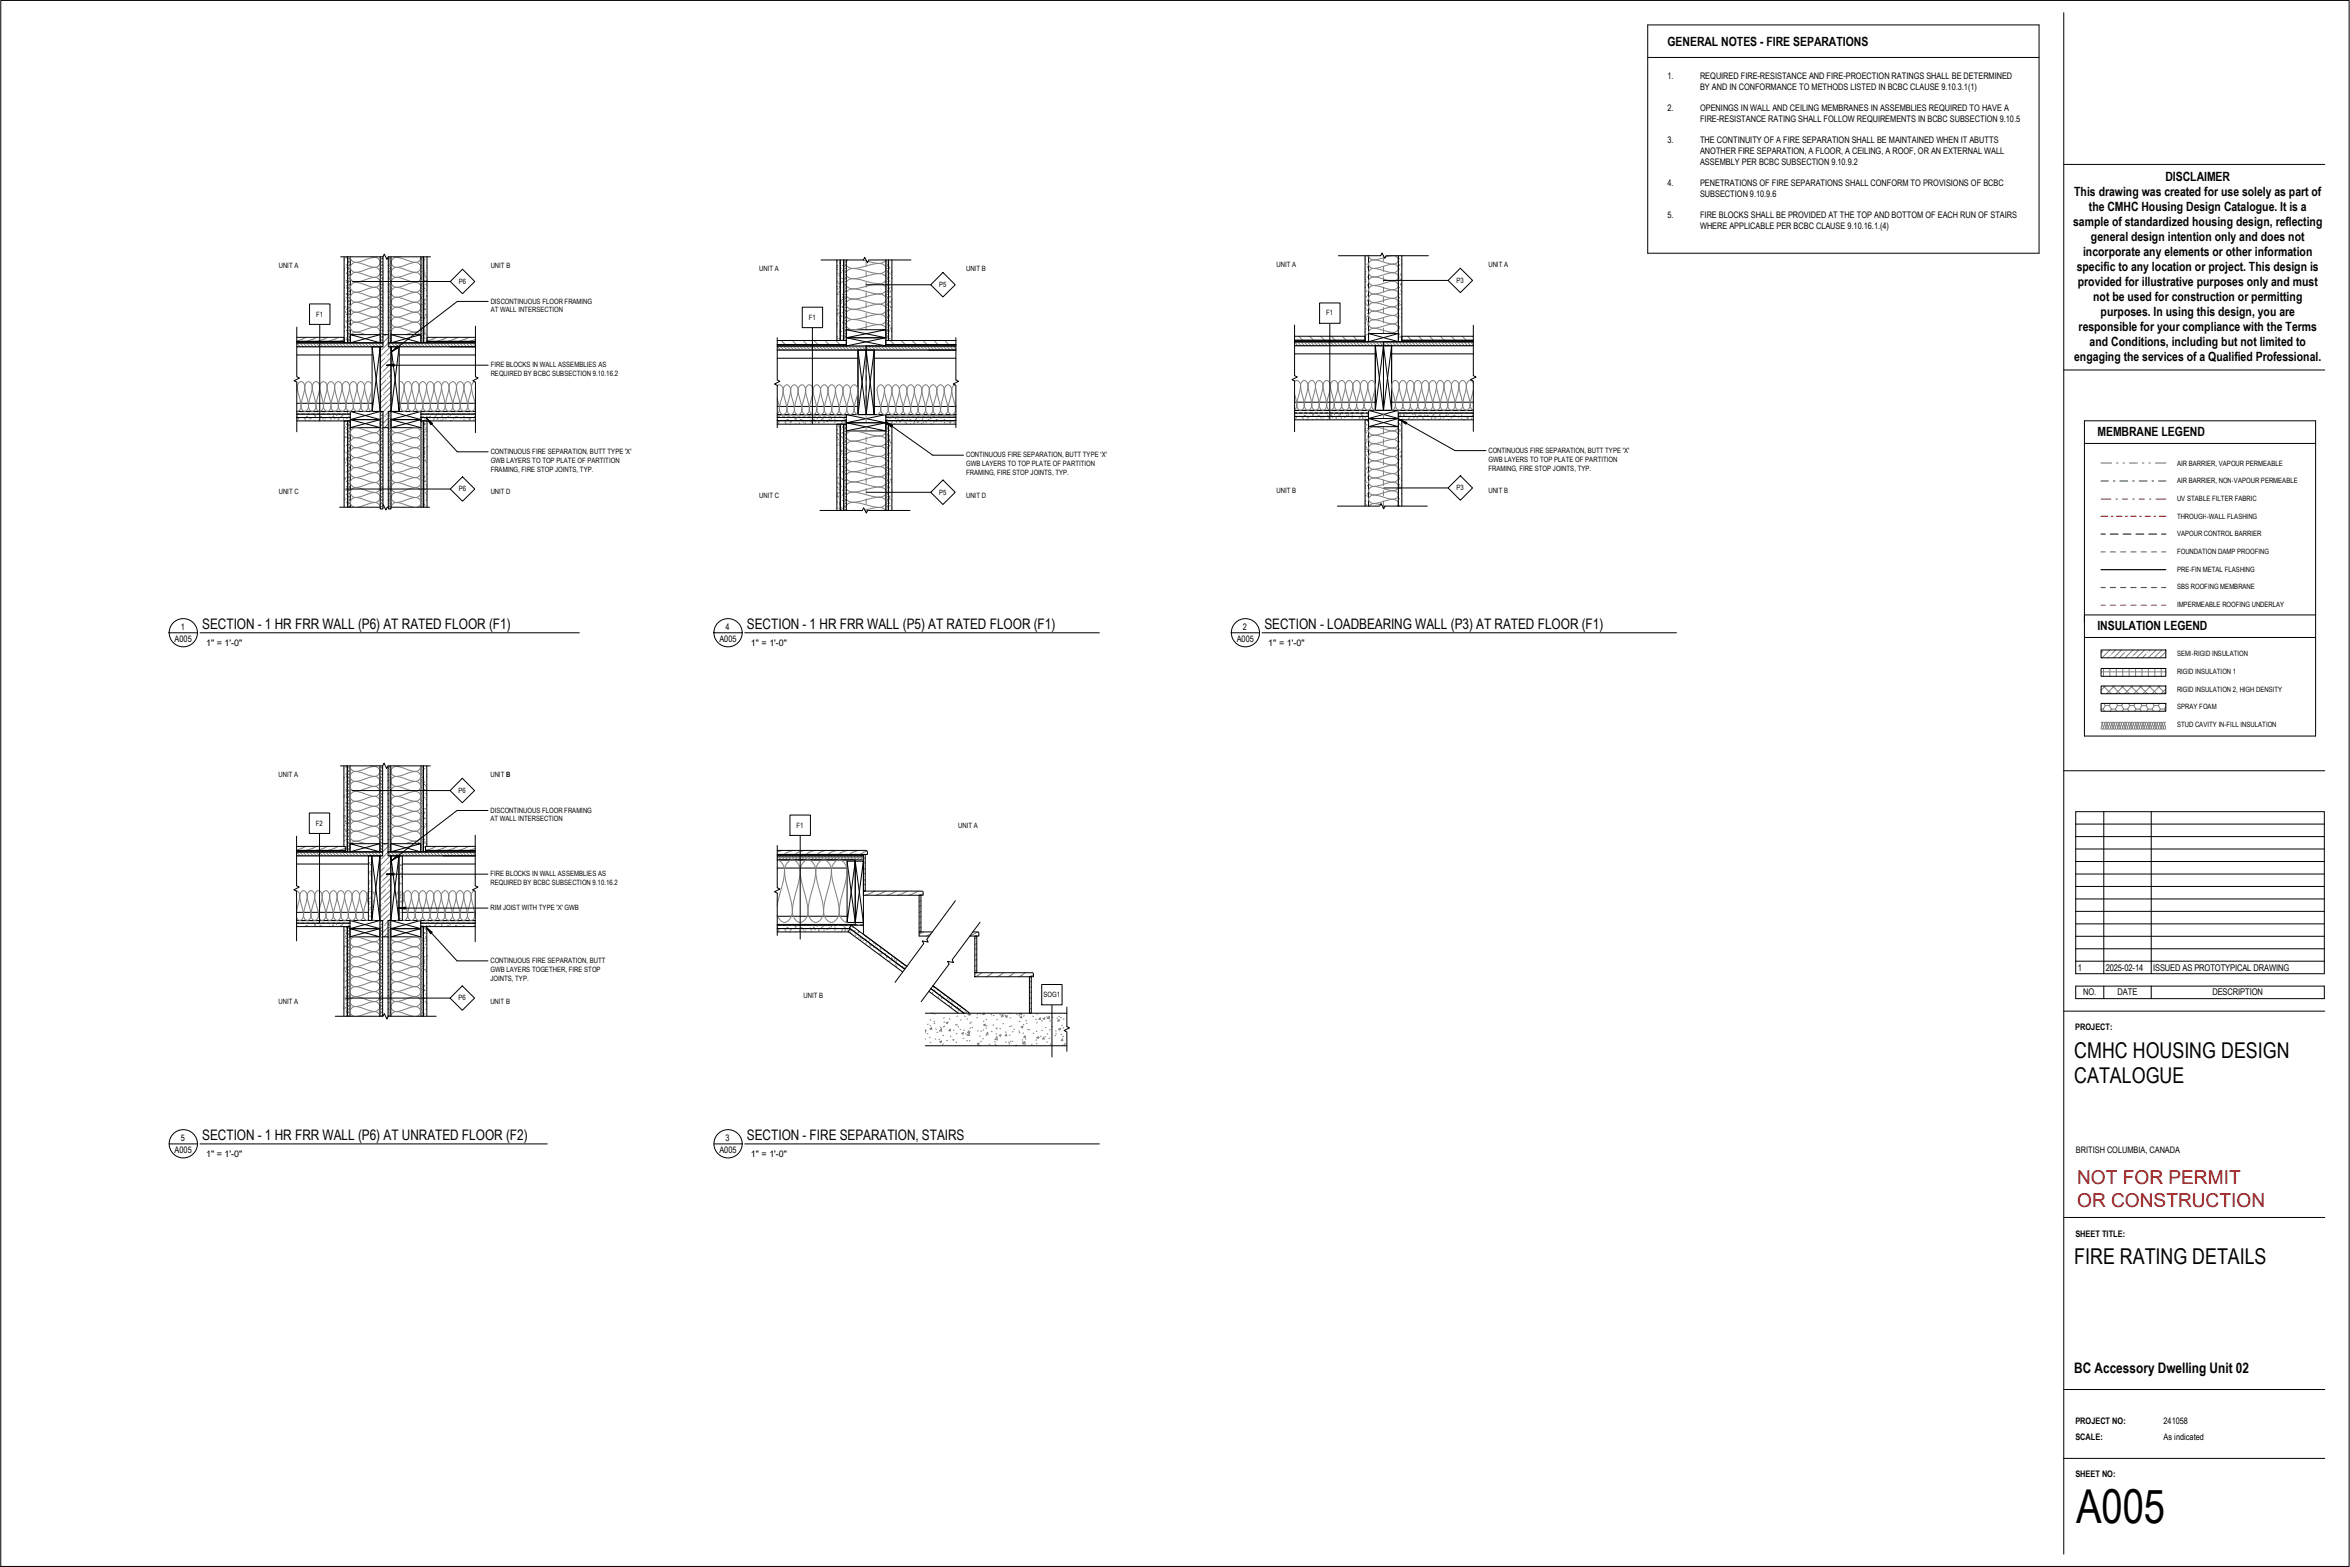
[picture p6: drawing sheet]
<svg xmlns="http://www.w3.org/2000/svg" width="914mm" height="610mm" viewBox="0 0 914 610" stroke-linecap="round" stroke-linejoin="round" font-family="sans-serif">
<defs><g id="words">
<text font-size="18.2" x="807.8" y="592.6">A005</text>
<g font-size="8.5">
<text x="807.1" y="411.5">CMHC HOUSING DESIGN</text>
<text x="807.1" y="421.2">CATALOGUE</text>
<text x="807.1" y="491.8">FIRE RATING DETAILS</text>
</g>
<g font-size="7.4" fill="#f00">
<text x="808.2" y="460.8">NOT FOR PERMIT</text>
<text x="808.2" y="469.7">OR CONSTRUCTION</text>
</g>
<g font-size="5.6">
<text x="78.7" y="244.6">SECTION - 1 HR FRR WALL (P6) AT RATED FLOOR (F1)</text>
<text x="290.7" y="244.6">SECTION - 1 HR FRR WALL (P5) AT RATED FLOOR (F1)</text>
<text x="492" y="244.6">SECTION - LOADBEARING WALL (P3) AT RATED FLOOR (F1)</text>
<text x="78.7" y="443.4">SECTION - 1 HR FRR WALL (P6) AT UNRATED FLOOR (F2)</text>
<text x="290.7" y="443.4">SECTION - FIRE SEPARATION, STAIRS</text>
<text x="807.1" y="534.2">BC Accessory Dwelling Unit 02</text>
</g>
<g font-size="5">
<text x="842.6" y="70.6">DISCLAIMER</text>
<text x="807.1" y="76.4">This drawing was created for use solely as part of</text>
<text x="812.8" y="82.2">the CMHC Housing Design Catalogue. It is a</text>
<text x="806.7" y="88">sample of standardized housing design, reflecting</text>
<text x="813.6" y="93.9">general design intention only and does not</text>
<text x="810.5" y="99.7">incorporate any elements or other information</text>
<text x="808.1" y="105.5">specific to any location or project. This design is</text>
<text x="808.4" y="111.3">provided for illustrative purposes only and must</text>
<text x="814.5" y="117.1">not be used for construction or permitting</text>
<text x="817.4" y="122.9">purposes. In using this design, you are</text>
<text x="808.8" y="128.7">responsible for your compliance with the Terms</text>
<text x="813.1" y="134.5">and Conditions, including but not limited to</text>
<text x="807.1" y="140.4">engaging the services of a Qualified Professional.</text>
</g>
<g font-size="4.9">
<text x="648.8" y="17.8">GENERAL NOTES -</text>
<text x="687.3" y="17.8">FIRE SEPARATIONS</text>
<text x="816.1" y="169.7">MEMBRANE LEGEND</text>
<text x="816.1" y="245.2">INSULATION LEGEND</text>
</g>
<g font-size="3.6">
<text x="808.4" y="377.6">1</text>
<text x="819.4" y="377.6">2025-02-14</text>
<text x="837.8" y="377.6">ISSUED AS PROTOTYPICAL DRAWING</text>
<text x="810.6" y="387.3">NO.</text>
<text x="824" y="387.3">DATE</text>
<text x="860.9" y="387.3">DESCRIPTION</text>
</g>
<g font-size="3.5">
<text x="648.8" y="30.7">1.</text>
<text x="661.5" y="30.7">REQUIRED FIRE-RESISTANCE AND FIRE-PROECTION RATINGS SHALL BE DETERMINED</text>
<text x="661.5" y="34.9">BY AND IN CONFORMANCE TO METHODS LISTED IN BCBC CLAUSE 9.10.3.1(1)</text>
<text x="648.8" y="43.2">2.</text>
<text x="661.5" y="43.2">OPENINGS IN WALL AND CEILING MEMBRANES IN ASSEMBLIES REQUIRED TO HAVE A</text>
<text x="661.5" y="47.4">FIRE-RESISTANCE RATING SHALL FOLLOW REQUIREMENTS IN BCBC SUBSECTION 9.10.5</text>
<text x="648.8" y="55.7">3.</text>
<text x="661.5" y="59.9">ANOTHER FIRE SEPARATION, A FLOOR, A CEILING, A ROOF, OR AN EXTERNAL WALL</text>
<text x="661.5" y="55.7">THE CONTINUITY OF A FIRE SEPARATION SHALL BE MAINTAINED WHEN IT ABUTTS</text>
<text x="661.5" y="64.1">ASSEMBLY PER BCBC SUBSECTION 9.10.9.2</text>
<text x="648.8" y="72.4">4.</text>
<text x="661.5" y="72.4">PENETRATIONS OF FIRE SEPARATIONS SHALL CONFORM TO PROVISIONS OF BCBC</text>
<text x="661.5" y="76.5">SUBSECTION 9.10.9.6</text>
<text x="648.8" y="84.9">5.</text>
<text x="661.5" y="84.9">FIRE BLOCKS SHALL BE PROVIDED AT THE TOP AND BOTTOM OF EACH RUN OF STAIRS</text>
<text x="661.5" y="89.1">WHERE APPLICABLE PER BCBC CLAUSE 9.10.16.1.(4)</text>
<text x="70.3" y="245.2">1</text>
<text x="282.3" y="245.2">4</text>
<text x="483.6" y="245.2">2</text>
<text x="67.9" y="249.7">A005</text>
<text x="80.2" y="251.4">1&quot; = 1'-0&quot;</text>
<text x="279.9" y="249.7">A005</text>
<text x="292.1" y="251.4">1&quot; = 1'-0&quot;</text>
<text x="481.2" y="249.7">A005</text>
<text x="493.5" y="251.4">1&quot; = 1'-0&quot;</text>
<text x="807.5" y="400.7">PROJECT:</text>
<text x="67.9" y="448.6">A005</text>
<text x="70.3" y="444">5</text>
<text x="279.9" y="448.6">A005</text>
<text x="282.3" y="444">3</text>
<text x="807.8" y="448.4">BRITISH COLUMBIA, CANADA</text>
<text x="80.2" y="450.3">1&quot; = 1'-0&quot;</text>
<text x="292.1" y="450.3">1&quot; = 1'-0&quot;</text>
<text x="807.6" y="481">SHEET TITLE:</text>
<text x="807.6" y="553.9">PROJECT NO:</text>
<text x="841.9" y="553.9">241058</text>
<text x="807.6" y="560.4">SCALE:</text>
<text x="841.9" y="560.4">As indicated</text>
<text x="807.6" y="574.7">SHEET NO:</text>
</g>
<g font-size="2.8">
<text x="108.5" y="104.2">UNIT A</text>
<text x="190.9" y="104.2">UNIT B</text>
<text x="295.4" y="105.5">UNIT A</text>
<text x="375.9" y="105.5">UNIT B</text>
<text x="496.7" y="103.8">UNIT A</text>
<text x="579.2" y="103.8">UNIT A</text>
<text x="178.5" y="110.4">P6</text>
<text x="365.4" y="111.7">P5</text>
<text x="566.7" y="110">P3</text>
<text x="190.9" y="118.1">DISCONTINUOUS FLOOR FRAMING</text>
<text x="123" y="123.1">F1</text>
<text x="190.9" y="121.5">AT WALL INTERSECTION</text>
<text x="314.7" y="124.4">F1</text>
<text x="516" y="122.7">F1</text>
<text x="190.9" y="142.9">FIRE BLOCKS IN WALL ASSEMBLIES AS</text>
<text x="190.9" y="146.3">REQUIRED BY BCBC SUBSECTION 9.10.16.2</text>
<text x="190.9" y="176.6">CONTINUOUS FIRE SEPARATION, BUTT TYPE 'X'</text>
<text x="375.9" y="177.9">CONTINUOUS FIRE SEPARATION, BUTT TYPE 'X'</text>
<text x="579.2" y="176.1">CONTINUOUS FIRE SEPARATION, BUTT TYPE 'X'</text>
<text x="579.2" y="179.6">GWB LAYERS TO TOP PLATE OF PARTITION</text>
<text x="190.9" y="180">GWB LAYERS TO TOP PLATE OF PARTITION</text>
<text x="190.9" y="183.5">FRAMING, FIRE STOP JOINTS, TYP.</text>
<text x="375.9" y="181.4">GWB LAYERS TO TOP PLATE OF PARTITION</text>
<text x="375.9" y="184.8">FRAMING, FIRE STOP JOINTS, TYP.</text>
<text x="579.2" y="183">FRAMING, FIRE STOP JOINTS, TYP.</text>
<text x="847.1" y="181.1">AIR BARRIER, VAPOUR PERMEABLE</text>
<text x="178.5" y="191.1">P6</text>
<text x="496.7" y="191.9">UNIT B</text>
<text x="566.7" y="190.8">P3</text>
<text x="579.2" y="191.9">UNIT B</text>
<text x="847.1" y="188">AIR BARRIER, NON-</text>
<text x="869.2" y="188">VAPOUR PERMEABLE</text>
<text x="108.5" y="192.4">UNIT C</text>
<text x="190.9" y="192.4">UNIT D</text>
<text x="295.4" y="193.6">UNIT C</text>
<text x="365.4" y="192.4">P5</text>
<text x="375.9" y="193.6">UNIT D</text>
<text x="847.1" y="194.9">UV STABLE FILTER FABRIC</text>
<text x="847.1" y="201.8">THROUGH-</text>
<text x="859.5" y="201.8">WALL FLASHING</text>
<text x="847.1" y="208.6">VAPOUR CONTROL BARRIER</text>
<text x="847.1" y="215.5">FOUNDATION DAMP PROOFING</text>
<text x="847.1" y="222.4">PRE-</text>
<text x="852.7" y="222.4">FIN METAL FLASHING</text>
<text x="847.1" y="229.3">SBS ROOFING MEMBRANE</text>
<text x="847.1" y="236.1">IMPERMEABLE ROOFING UNDERLAY</text>
<text x="847.1" y="255.4">SEMI-</text>
<text x="853.7" y="255.4">RIGID INSULATION</text>
<text x="847.1" y="262.2">RIGID INSULATION 1</text>
<text x="847.1" y="269.1">RIGID INSULATION 2, HIGH DENSITY</text>
<text x="847.1" y="276">SPRAY FOAM</text>
<text x="847.1" y="282.9">STUD CAVITY IN-</text>
<text x="866.4" y="282.9">FILL INSULATION</text>
<text x="108.4" y="302.2">UNIT A</text>
<text x="190.8" y="302.2">UNIT B</text>
<text x="178.4" y="308.4">P6</text>
<text x="190.8" y="316.1">DISCONTINUOUS FLOOR FRAMING</text>
<text x="122.9" y="321.2">F2</text>
<text x="190.8" y="319.6">AT WALL INTERSECTION</text>
<text x="309.9" y="321.9">F1</text>
<text x="372.9" y="322">UNIT A</text>
<text x="190.8" y="341">FIRE BLOCKS IN WALL ASSEMBLIES AS</text>
<text x="190.8" y="344.4">REQUIRED BY BCBC SUBSECTION 9.10.16.2</text>
<text x="190.8" y="354.1">RIM JOIST WITH TYPE 'X' GWB</text>
<text x="190.8" y="374.7">CONTINUOUS FIRE SEPARATION, BUTT</text>
<text x="190.8" y="378.1">GWB LAYERS TOGETHER, FIRE STOP</text>
<text x="190.8" y="381.6">JOINTS, TYP.</text>
<text x="178.4" y="389.2">P6</text>
<text x="312.7" y="388.3">UNIT B</text>
<text x="406" y="387.9">SOG1</text>
<text x="108.4" y="390.4">UNIT A</text>
<text x="190.8" y="390.4">UNIT B</text>
</g>
</g></defs>
<path d="M115.5 132.8h18.4v.6h-18.4z" fill="#c0c0c0"/>
<g fill="#fff">
<path d="M115.5 131.2h18.4v1.6h-18.4z"/>
<path d="M151.1 133.4h33.9v1.5h-33.9z"/>
<path d="M163.8 161.1h21.2v1.3h-21.2z"/>
<path d="M163.8 162.4h21.2v1.3h-21.2z"/>
<path d="M164.8 163.7h1.4v33.6h-1.4z"/>
<path d="M164.8 99.9h1.4v33.5h-1.4z"/>
</g>
<path d="M166.2 132.8h18.8v.6h-18.8z" fill="#c0c0c0"/>
<g fill="#fff">
<path d="M166.2 131.2h18.8v1.6h-18.8z"/>
<path d="M135.3 99.9h1v33.5h-1z"/>
<path d="M163.8 163.7h1v33.6h-1z"/>
<path d="M135.3 163.7h1v33.6h-1z"/>
<path d="M148 130.2h4.1v36.2h-4.1z"/>
<path d="M148 160.1h1v37.9h-1z"/>
<path d="M148 99.9h1v33.5h-1z"/>
<path d="M163.8 99.9h1v33.5h-1z"/>
<path d="M151.1 99.9h1v33.5h-1z"/>
<path d="M151.1 160.1h1v37.9h-1z"/>
</g>
<g fill="none" stroke="#7f7f7f" stroke-width=".39">
<path d="M135.3 99.9v33.4M135.3 99.9v.1M136.4 99.9a2.01 2.01 0 0 0 1.9 2.2M144.3 99.9l1.7 .2M146.8 99.9l-.8 .2M148 99.9v.1M151.8 99.9l-.7 .7h1M153.3 99.9l.8 .2M155.8 99.9l-1.7 .2M163.7 99.9a2.01 2.01 0 0 1-1.9 2.2M164.5 99.9l-.7 .7h1M133.9 104.2l.2 .3"/>
<path d="M133.9 101h.1M133.9 105.1h.1M133.9 108.1h.1M133.9 112.2h.1M133.9 116.2h.1M133.9 119.3h.1M134.1 119.7l-.2 .3M134.1 111.5l-.2 .3M134.2 117l.2 .3M134.4 119.2l.1 .3M134.6 115.6l.1 .3M134.7 100h.3"/>
<path d="M134.7 103.1h.3M134.7 109.1h.3M134.7 111.2h.3M134.7 114.2h.3M134.7 109.6l.2 .3M134.8 100.2l-.2 .3M134.8 111.9l.2 .3M134.9 114.3l-.2 .3M134.9 106.1l-.2 .3M135 114.2l.1 .3M135 103.9l-.1 .2M135.1 108.2l.2 .3"/>
<path d="M135.3 100.6h1M135.3 101.9h1M135.3 103.2h1M135.3 104.4h1M135.3 105.7h1M135.3 107h1M135.3 108.2h1M135.3 109.5h1M135.3 110.8h1M135.3 112.1h1M135.3 113.3h1M135.3 114.6h1"/>
<path d="M135.3 115.9h1M135.3 117.1h1M135.3 118.4h1M135.3 119.7h1M135.3 101.3l.6 .6-.7 .5M135.3 103.8l.6 .6-.6 .7M135.3 106.3l.6 .7-.8 .8M135.3 108.9l.6 .6-.6 .7M135.3 111.4l.6 .7-.6 .6M135.3 114l.6 .6-.6 .6M135.3 116.5l.6 .6-.6 .7M135.3 119l.6 .7-.6 .6"/>
<path d="M135.3 115.7l-.2 .3M136.3 100.2l-.4 .4 .4 .4M136.3 102.7l-.4 .5 .4 .4M136.3 105.3l-.4 .4 .4 .4M136.3 107.8l-.4 .4 .4 .5M136.3 110.4l-.4 .4 .4 .4M136.3 112.9l-.4 .4 .4 .4M136.3 115.4l-.4 .5 .4 .4M136.3 118l-.4 .4 .4 .4M138.3 117.6a1.93 1.93 0 0 0-2 1.9 1.93 1.93 0 0 0 2 2M138.3 113.7a1.95 1.95 0 0 0-2 2 1.95 1.95 0 0 0 2 1.9M138.3 109.8a1.95 1.95 0 0 0-2 2 1.95 1.95 0 0 0 2 1.9"/>
<path d="M138.3 106a1.93 1.93 0 0 0-2 1.9 1.93 1.93 0 0 0 2 1.9M138.3 102.1a1.95 1.95 0 0 0-2 1.9 1.95 1.95 0 0 0 2 2M138.3 117.6l7.7 1.9M138.3 113.7l7.7 2M138.3 109.8l2.2 .4 4.4 1.5 1.1 .1M138.3 106l7.7 1.9M138.3 102.1l7.7 1.9M146 119.5l-7.7 2M146 115.7h-1.1l-4.4 1.5-2.2 .4M146 111.8l-7.7 1.9M146 107.9l-7.7 1.9M146 104l-1.1 .1-4.4 1.5-2.2 .4"/>
<path d="M146 100.1l-7.7 2M146 119.5a1.95 1.95 0 0 1 1.9 2 1.95 1.95 0 0 1-1.9 1.9M146 115.7a1.93 1.93 0 0 1 1.9 1.9 1.93 1.93 0 0 1-1.9 1.9M146 111.8a1.95 1.95 0 0 1 1.9 1.9 1.95 1.95 0 0 1-1.9 2M146 107.9a1.93 1.93 0 0 1 1.9 1.9 1.93 1.93 0 0 1-1.9 2M146 104a1.95 1.95 0 0 1 1.9 2 1.95 1.95 0 0 1-1.9 1.9M146 100.1a1.95 1.95 0 0 1 1.9 2 1.95 1.95 0 0 1-1.9 1.9M148 100.6h1M148 101.9h1M148 103.2h1M148 104.4h1M148 105.7h1"/>
<path d="M148 107h1M148 108.2h1M148 109.5h1M148 110.8h1M148 112.1h1M148 113.3h1M148 114.6h1M148 115.9h1M148 117.1h1M148 118.4h1M148 119.7h1M148 119l.5 .7-.5 .6"/>
<path d="M148 101.3l.5 .6-.5 .6M148 103.8l.5 .6-.5 .7M148 106.3l.5 .7-.5 .6M148 108.9l.5 .6-.5 .7M148 111.4l.5 .7-.5 .6M148 114l.5 .6-.5 .6M148 116.5l.5 .6-.5 .7M149 102.7l-.5 .5 .5 .4M149 100.2l-.5 .4 .5 .5M149 105.3l-.5 .4 .5 .4M149 107.8l-.5 .4 .5 .5M149 110.4l-.5 .4 .5 .4"/>
<path d="M149 112.9l-.5 .4 .5 .4M149 115.4l-.5 .5 .5 .4M149 117.9l-.5 .5 .5 .4M151.1 101.9h1M151.1 103.2h1M151.1 104.4h1M151.1 105.7h1M151.1 107h1M151.1 108.2h1M151.1 109.5h1M151.1 110.8h1M151.1 112.1h1"/>
<path d="M151.1 113.3h1M151.1 114.6h1M151.1 115.9h1M151.1 117.1h1M151.1 118.4h1M151.1 119.7h1M151.1 118.4l1 1.1M151.1 103.2l1 1.1M151.1 105.7l1 1.1M151.1 110.8l1 1M151.1 113.3l1 1.1M151.1 115.9l1 1"/>
<path d="M151.1 100.7l1 1M151.1 108.2l1 1.1M152.1 117.3l-1 1.1M152.1 104.6l-1 1.1M152.1 112.3l-1 1M152.1 109.7l-1 1.1M152.1 107.2l-1 1M152.1 102.1l-1 1.1M152.1 119.8l-1 1.1M152.1 114.8l-1 1.1M154.1 119.5l7.7 2M154.1 115.7h1.1l4.4 1.5 2.2 .4"/>
<path d="M154.1 111.8l7.7 1.9M154.1 107.9l7.7 1.9M154.1 104l1.1 .1 4.4 1.5 2.2 .4M154.1 100.1l7.7 2M154.1 119.5a1.95 1.95 0 0 0-1.9 2 1.95 1.95 0 0 0 1.9 1.9M154.1 115.7a1.93 1.93 0 0 0-1.9 1.9 1.93 1.93 0 0 0 1.9 1.9M154.1 111.8a1.95 1.95 0 0 0-1.9 1.9 1.95 1.95 0 0 0 1.9 2M154.1 107.9a1.93 1.93 0 0 0-1.9 1.9 1.93 1.93 0 0 0 1.9 2M154.1 104a1.95 1.95 0 0 0-1.9 2 1.95 1.95 0 0 0 1.9 1.9M154.1 100.1a1.95 1.95 0 0 0-1.9 2 1.95 1.95 0 0 0 1.9 1.9M161.8 117.6a1.93 1.93 0 0 1 2 1.9 1.93 1.93 0 0 1-2 2M161.8 113.7a1.95 1.95 0 0 1 2 2 1.95 1.95 0 0 1-2 1.9"/>
<path d="M161.8 109.8a1.95 1.95 0 0 1 2 2 1.95 1.95 0 0 1-2 1.9M161.8 106a1.93 1.93 0 0 1 2 1.9 1.93 1.93 0 0 1-2 1.9M161.8 102.1a1.95 1.95 0 0 1 2 1.9 1.95 1.95 0 0 1-2 2M161.8 117.6l-7.7 1.9M161.8 113.7l-7.7 2M161.8 109.8l-2.2 .4-4.4 1.5-1.1 .1M161.8 106l-7.7 1.9M161.8 102.1l-7.7 1.9M163.8 101.9h1M163.8 103.2h1M163.8 104.4h1M163.8 105.7h1"/>
<path d="M163.8 107h1M163.8 108.2h1M163.8 109.5h1M163.8 110.8h1M163.8 112.1h1M163.8 113.3h1M163.8 114.6h1M163.8 115.9h1M163.8 117.1h1M163.8 118.4h1M163.8 119.7h1M163.8 115.9l1 1"/>
<path d="M163.8 118.4l1 1.1M163.8 100.7l1 1M163.8 103.2l1 1.1M163.8 105.7l1 1.1M163.8 108.3l1 1M163.8 110.8l1 1M163.8 113.3l1 1.1M164.8 119.8l-1 1.1M164.8 104.6l-1 1.1M164.8 117.3l-1 1.1M164.8 114.8l-1 1M164.8 112.2l-1 1.1"/>
<path d="M164.8 109.7l-1 1.1M164.8 102.1l-1 1.1M164.8 107.2l-1 1M164.9 105.1l.2 .3M165 112.9l-.2 .3M165.1 118.9l-.2 .3M165.1 101h.3M165.1 109.1h.3M165.1 112.2h.3M165.1 107.1h.3M165.1 118.3h.3M165.2 116.6l-.1 .3"/>
<path d="M165.2 117.8l.2 .3M165.4 106.1l-.2 .3M165.6 116.5l.1 .2M165.7 110.5l.2 .3M165.7 107.5l-.1 .3M165.8 112.8l.2 .3M165.9 115.1l.2 .3M166.1 109.1l.1 .2M166.1 100h.1M166.1 108.1h.1M166.1 111.2h.1M166.1 119.3h.1"/>
<path d="M166.1 104.1h.1M166.1 115.2h.1M166.1 108.9l-.2 .3M166.2 103.2v.1M166.2 114.9l-.1 .2M115.5 133.6h33.5M115.5 134.9h33.5M115.5 134.8l.1 .1M115.6 134.9h-.1M115.9 133.3l-.3 .3 1.2 1.3M116.8 134.9h.1M117.1 133.3l-.3 .3 1.3 1.3"/>
<path d="M118.1 134.9h.1M118.4 133.3l-.3 .3 1.3 1.3M119.1 131.2l-3.6 1.5M119.4 132.8h-.1M119.4 134.9h-.1M119.7 133.3l-.3 .3 1.2 1.3M120.7 134.9h-.1M120.9 133.3l-.3 .3 1.3 1.3M121.9 134.9h.1M122.2 133.3l-.3 .3 1.3 1.3M123.2 134.9h-.1M123.3 131.2l-3.9 1.6"/>
<path d="M123.5 133.3l-.3 .3 1.3 1.3M124.5 134.9h-.1M124.7 133.3l-.2 .3 1.2 1.3M125.7 134.9h.1M126 133.3l-.3 .3 1.3 1.3M127 134.9h.1M127.3 133.3l-.3 .3 1.3 1.3M127.6 131.2l-4 1.6M127.8 132.8h.1M128.3 134.9h-.1M128.5 133.3l-.2 .3 1.2 1.3M129.5 134.9h.1"/>
<path d="M129.8 133.3l-.3 .3 1.3 1.3M130.8 134.9h.1M131.1 133.3l-.3 .3 1.3 1.3M131.8 131.2l-4 1.6M132.1 134.9h-.1M132.3 133.3l-.2 .3 1.2 1.3M133.4 134.9h-.1M133.6 133.3l-.3 .3 1.3 1.3M133.9 126.6l.2 .2M133.9 124.5h.1M133.9 123.4h.1M133.9 127.4h.1"/>
<path d="M133.9 130.5h.1M133.9 132.2l-1.9 .6M134 128.8l.2 .3M134.1 122.9l.2 .2M134.5 121.1l-.2 .3M134.5 121.5l.2 .3M134.6 127l-.2 .3M134.6 134.9h.1M134.7 132l.1 .2M134.7 120.3h.3M134.7 122.3h.3M134.7 125.4h.3"/>
<path d="M134.7 131.5h.3M134.7 124.8l-.2 .3M134.9 133.3l-.3 .3 1.3 1.3M134.9 128.4l-.2 .3M135.1 124.6l.2 .2M135.3 120.9h1M135.3 122.2h1M135.3 123.5h1M135.3 124.8h1M135.3 126h1M135.3 127.3h1M135.3 128.6h1"/>
<path d="M135.3 129.8h1M135.3 131.1h1M135.3 132.3h1M135.3 121.6l.6 .6-.6 .7M135.3 124.1l.6 .7-.6 .5M135.3 126.7l.6 .6-.6 .6M135.3 129.2l.6 .6-.6 .6M135.3 131.7l.6 .6-.6 .7M135.9 134.9h-.1M136.3 120.5l-.4 .4 .4 .5M136.3 123l-.4 .5 .4 .4M136.3 125.6l-.4 .4 .4 .4"/>
<path d="M136.3 128.1l-.4 .5 .4 .4M136.3 130.6l-.4 .5 .4 .4M136.3 133.2l-.4 .4 1.2 1.3M137.1 134.9h.1M137.4 133.3l-.3 .3 1.3 1.3M138.3 129.2l-1.1 .4-.5 .6M138.3 125.3a1.93 1.93 0 0 0-2 2 1.93 1.93 0 0 0 2 1.9M138.3 121.5a1.95 1.95 0 0 0-2 1.9 1.95 1.95 0 0 0 2 1.9M138.3 129.2l3.8 1M138.3 125.3l7.7 2M138.3 121.5l7.7 1.9M138.4 134.9h.1"/>
<path d="M138.7 133.3l-.3 .3 1.3 1.3M139.7 134.9h.1M140 133.3l-.3 .3 1.2 1.3M140.9 134.9h.1M141.2 133.3l-.3 .3 1.3 1.3M142.2 134.9h.1M142.5 133.3l-.3 .3 1.3 1.3M143.5 134.9h-.1M143.8 133.3l-.3 .3 1.2 1.3M144.7 134.9h.1M145 133.3l-.3 .3 1.3 1.3M146 134.9h.1"/>
<path d="M146 127.3l-7.7 1.9M146 123.4l-7.7 1.9M146 127.3a1.91 1.91 0 0 1 1.6 2.8M146 123.4a1.95 1.95 0 0 1 1.9 1.9 1.95 1.95 0 0 1-1.9 2M146.3 133.3l-.3 .3 1.3 1.3M147.3 134.9h-.1M147.6 133.3l-.3 .3 1.2 1.3M148 120.9h1M148 122.2h1M148 123.5h1M148 124.8h1M148 126h1"/>
<path d="M148 127.3h1M148 128.6h1M148 129.8h1M148 132.3h1M148 131.7l.5 .6-.5 .7M148 121.6l.5 .6-.5 .6M148 124.1l.5 .7-.5 .5M148 126.7l.5 .6-.5 .6M148 129.2l.5 .6-.5 .6M148 136.6h.1M148.5 134.9h.1M149 133.2l-.5 .4 .5 .5"/>
<path d="M149 120.5l-.5 .4 .5 .5M149 130.6l-.5 .5 .5 .4M149 123l-.5 .5 .5 .4M149 125.6l-.5 .4 .5 .4M149 128.1l-.5 .5 .5 .4M149.1 131l-1.1 .1M149.6 130.4h.1M149.6 139.4l-1.6 1.7M150.2 138.8v.1M151.1 133.5l-2.6 2.6M151.1 131.2l-2.1 2.1M151.1 120.9h1"/>
<path d="M151.1 122.2h1M151.1 123.5h1M151.1 124.8h1M151.1 127.3h1M151.1 129.8h1M151.1 132.3h1M151.1 123.5l1 1M151.1 134.9h33.9M151.1 120.9l1 1.1M151.1 133.6l1.3 1.3M151.9 134.9l-3.9 4M152.1 136.9l-1.4 1.4"/>
<path d="M152.1 139.1l-4.1 4.2M152.1 132.5l-1 1.1h33.9M152.1 126h-1l1 1.1M152.1 128.6h-1l1 1M152.1 131.1h-1l1 1.1M152.1 130l-1 1.1M152.1 127.5l-1 1M152.1 124.9l-1 1.1M152.1 122.4l-1 1M152.4 134.9h-.1M152.7 133.3l-.3 .3 1.2 1.3M153.6 134.9h.1"/>
<path d="M153.9 133.3l-.3 .3 1.3 1.3M154.1 127.3l7.7 1.9M154.1 123.4l7.7 1.9M154.1 127.3a1.91 1.91 0 0 0-1.6 2.8M154.1 123.4a1.95 1.95 0 0 0-1.9 1.9 1.95 1.95 0 0 0 1.9 2M154.9 134.9h.1M155.2 133.3l-.3 .3 1.3 1.3M156.2 134.9h-.1M156.5 133.3l-.3 .3 1.2 1.3M157.4 134.9h.1M157.7 133.3l-.3 .3 1.3 1.3M158.7 134.9h.1"/>
<path d="M159 133.3l-.3 .3 1.3 1.3M160 134.9h-.1M160.3 133.3l-.3 .3 1.2 1.3M161.2 134.9h.1M161.5 133.3l-.3 .3 1.3 1.3M161.8 129.2l1.1 .4 .5 .6M161.8 125.3a1.93 1.93 0 0 1 2 2 1.93 1.93 0 0 1-2 1.9M161.8 121.5a1.95 1.95 0 0 1 2 1.9 1.95 1.95 0 0 1-2 1.9M161.8 125.3l-7.7 2M161.8 121.5l-7.7 1.9M161.8 129.2l-3.8 1M162.5 134.9h.1"/>
<path d="M162.8 133.3l-.3 .3 1.3 1.3M163.8 120.9h1M163.8 122.2h1M163.8 123.5h1M163.8 124.8h1M163.8 127.3h1M163.8 129.8h1M163.8 132.3h1M163.8 123.5l1 1M163.8 120.9l1 1.1M163.8 134.9h-.1M164.8 125.3l.1 .1"/>
<path d="M164.8 126h-1l1 1.1M164.8 128.6h-1l1 1M164.8 131.1h-1l1 1.1M164.8 130l-1 1.1M164.8 127.5l-1 1M164.8 124.9l-1 1.1M164.8 122.4l-1 1M164.8 132.5l-1 1.1 1.3 1.3M164.9 127.4l.2 .3M165 129.7l.2 .3M165.1 127l-.2 .3M165.1 134.9h-.1"/>
<path d="M165.1 123.7l.2 .3M165.1 120.3h.3M165.1 123.4h.3M165.1 131.5h.3M165.1 129.5h.3M165.3 133.3l-.2 .3 1.2 1.3M165.4 120.1l.1 .3M165.4 128.4l-.2 .3M165.4 120.2l-.1 .3M165.5 122.3l.2 .3M165.7 132.8l.1 .3M165.8 129.8l-.2 .3"/>
<path d="M166.1 122.3h.1M166.1 130.5h.1M166.1 126.4h.1M166.1 125.5l.1 .1M166.2 123l-.2 .3M166.3 134.9h.1M166.6 133.3l-.3 .3 1.3 1.3M167.6 134.9h.1M167.9 133.3l-.3 .3 1.3 1.3M168.9 134.9h-.1M169.1 133.3l-.2 .3 1.2 1.3M169.8 131.2l-3.6 1.5"/>
<path d="M170.1 132.8h.1M170.1 134.9h.1M170.4 133.3l-.3 .3 1.3 1.3M171.4 134.9h.1M171.7 133.3l-.3 .3 1.3 1.3M172.7 134.9h-.1M172.9 133.3l-.2 .3 1.2 1.3M173.9 134.9h.1M174.1 131.2l-4 1.6M174.2 133.3l-.3 .3 1.3 1.3M175.2 134.9h.1M175.5 133.3l-.3 .3 1.2 1.3"/>
<path d="M176.4 134.9h.1M176.7 133.3l-.3 .3 1.3 1.3M177.7 134.9h.1M178 133.3l-.3 .3 1.3 1.3M178.3 131.2l-4 1.6M179 134.9h.1M179.3 133.3l-.3 .3 1.3 1.3M180.3 134.9h.1M180.6 133.3l-.3 .3 1.2 1.3M181.5 134.9h.1M181.8 133.3l-.3 .3 1.3 1.3M182.5 131.2l-4 1.6"/>
<path d="M182.8 134.9h.1M182.8 132.8h.1M183.1 133.3l-.3 .3 1.3 1.3M184.1 134.9h-.1M184.4 133.3l-.3 .3 .9 1M185 132l-2.2 .8M115.5 149.5l.2 .9M115.7 150.4l-.2 1.7M115.7 150.4l1.4 7.7M115.7 150.4a1.42 1.42 0 0 1 .8-1.7 1.42 1.42 0 0 1 1.7 .5l.4 1.2M117.1 158.1a1.86 1.86 0 0 1-1.6 1.9M117.1 158.1a1.42 1.42 0 0 0 .8 1.7 1.42 1.42 0 0 0 1.8-.5l.4-1.2"/>
<path d="M118.6 150.4l-1.5 7.7M118.6 150.4a1.42 1.42 0 0 1 .7-1.7 1.42 1.42 0 0 1 1.8 .5l.4 1.2M118.6 150.4l1.5 7.7M120.1 158.1a1.42 1.42 0 0 0 .7 1.7 1.42 1.42 0 0 0 1.8-.5l.3-1.2M121.5 150.4a1.42 1.42 0 0 1 .8-1.7 1.42 1.42 0 0 1 1.7 .5l.4 1.2M121.5 150.4l1.4 7.7M121.5 150.4l-1.4 7.7M122.9 158.1a1.42 1.42 0 0 0 .8 1.7 1.42 1.42 0 0 0 1.8-.5l.4-1.2M124.4 150.4l-1.5 7.7M124.4 150.4l1.5 7.7M124.4 150.4a1.42 1.42 0 0 1 .8-1.7 1.42 1.42 0 0 1 1.8 .5l.3 1.2M125.9 158.1a1.42 1.42 0 0 0 .7 1.7 1.42 1.42 0 0 0 1.8-.5l.4-1.2"/>
<path d="M127.3 150.4l-1.4 7.7M127.3 150.4a1.42 1.42 0 0 1 .8-1.7 1.42 1.42 0 0 1 1.7 .5l.4 1.2M127.3 150.4l1.5 7.7M128.8 158.1a1.42 1.42 0 0 0 .8 1.7 1.42 1.42 0 0 0 1.7-.5l.4-1.2M130.2 150.4l-1.4 7.7M130.2 150.4a1.42 1.42 0 0 1 .8-1.7 1.42 1.42 0 0 1 1.8 .5l.3 1.2M130.2 150.4l1.5 7.7M131.7 158.1a1.42 1.42 0 0 0 .7 1.7 1.42 1.42 0 0 0 1.8-.5l.4-1.2M133.1 150.4l-1.4 7.7M133.1 150.4l1.5 7.7M133.1 150.4a1.42 1.42 0 0 1 .8-1.7 1.42 1.42 0 0 1 1.8 .5l.3 1.2M134.6 158.1a1.42 1.42 0 0 0 .8 1.7 1.42 1.42 0 0 0 1.7-.5l.4-1.2"/>
<path d="M136 150.4l-1.4 7.7M136 150.4a1.42 1.42 0 0 1 .8-1.7 1.42 1.42 0 0 1 1.8 .5l.3 1.2M136 150.4l1.5 7.7M137.5 158.1a1.42 1.42 0 0 0 .8 1.7 1.42 1.42 0 0 0 1.7-.5l.4-1.2M138.9 150.4l-1.4 7.7M138.9 150.4a1.42 1.42 0 0 1 .8-1.7 1.42 1.42 0 0 1 1.8 .5l.4 1.2M138.9 150.4l1.5 7.7M140.4 158.1a1.42 1.42 0 0 0 .8 1.7 1.42 1.42 0 0 0 1.8-.5l.3-1.2M141.9 150.4l-1.5 7.7M141.9 150.4a1.42 1.42 0 0 1 .7-1.7 1.42 1.42 0 0 1 1.8 .5 9.2 9.2 0 0 1-.7 6.3l-.4 2.6M141.9 150.4l1.4 7.7M143.3 158.1l.1 .6a1.77 1.77 0 0 0 1.4 1.4"/>
<path d="M148 145.6h.1M148.5 154l-.5 .6M148.5 145h.1M149.1 153.4h.1M150.2 147.8l-2.2 2.3M150.7 156.3l-2.7 2.7M150.8 147.2l-.1 .1M151.3 155.7h.1M151.9 141.6l-2.8 2.8M152.1 150.4l-2.5 2.5M152.1 159.3l-.7 .8M152.1 143.6l-4.1 4.2"/>
<path d="M152.1 148.1l-4.1 4.2M152.1 152.6l-4.1 4.2M152.1 157.1l-3.1 3.1M152.1 154.9l-.2 .2M152.1 145.9l-.8 .8M155.8 148.4l.8 .4 .7 1.6M157.3 150.4a1.42 1.42 0 0 1 .7-1.7 1.42 1.42 0 0 1 1.8 .5l.4 1.2M157.3 150.4l1.4 7.7M157.3 150.4l-1.1 5.1a4.2 4.2 0 0 0 .3 4.3 1.5 1.5 0 0 0 1.7-.2 1.5 1.5 0 0 0 .5-1.5M158.7 158.1a1.42 1.42 0 0 0 .8 1.7 1.42 1.42 0 0 0 1.7-.5l.4-1.2M160.2 150.4l1.4 7.7M160.2 150.4a1.42 1.42 0 0 1 .8-1.7 1.42 1.42 0 0 1 1.7 .5l.4 1.2"/>
<path d="M160.2 150.4l-1.5 7.7M161.6 158.1a1.42 1.42 0 0 0 .8 1.7 1.42 1.42 0 0 0 1.8-.5l.3-1.2M163.1 150.4a1.42 1.42 0 0 1 .7-1.7 1.42 1.42 0 0 1 1.8 .5l.4 1.2M163.1 150.4l1.4 7.7M163.1 150.4l-1.5 7.7M164.5 158.1a1.42 1.42 0 0 0 .8 1.7 1.42 1.42 0 0 0 1.8-.5l.3-1.2M166 150.4a1.42 1.42 0 0 1 .8-1.7 1.42 1.42 0 0 1 1.7 .5l.4 1.2M166 150.4l1.4 7.7M166 150.4l-1.5 7.7M167.4 158.1a1.42 1.42 0 0 0 .8 1.7 1.42 1.42 0 0 0 1.8-.5l.3-1.2M168.9 150.4l-1.5 7.7M168.9 150.4l1.4 7.7"/>
<path d="M168.9 150.4a1.42 1.42 0 0 1 .8-1.7 1.42 1.42 0 0 1 1.7 .5l.4 1.2M170.3 158.1a1.42 1.42 0 0 0 .8 1.7 1.42 1.42 0 0 0 1.8-.5l.4-1.2M171.8 150.4l-1.5 7.7M171.8 150.4a1.42 1.42 0 0 1 .8-1.7 1.42 1.42 0 0 1 1.7 .5l.4 1.2M171.8 150.4l1.5 7.7M173.3 158.1a1.42 1.42 0 0 0 .7 1.7 1.42 1.42 0 0 0 1.8-.5l.3-1.2M174.7 150.4a1.42 1.42 0 0 1 .8-1.7 1.42 1.42 0 0 1 1.7 .5l.4 1.2M174.7 150.4l1.4 7.7M174.7 150.4l-1.4 7.7M176.1 158.1a1.44 1.44 0 0 0 .8 1.7 1.44 1.44 0 0 0 1.8-.5l.4-1.2M177.6 150.4l-1.5 7.7M177.6 150.4a1.42 1.42 0 0 1 .8-1.7 1.42 1.42 0 0 1 1.8 .5l.4 1.2"/>
<path d="M177.6 150.4l1.5 7.7M179.1 158.1a1.42 1.42 0 0 0 .7 1.7 1.42 1.42 0 0 0 1.8-.5l.4-1.2M180.6 150.4a1.42 1.42 0 0 1 .7-1.7 1.42 1.42 0 0 1 1.8 .5l.3 1.2M180.6 150.4l-1.5 7.7M180.6 150.4l1.4 7.7M182 158.1a1.42 1.42 0 0 0 .8 1.7 1.42 1.42 0 0 0 1.7-.5l.4-1.2M183.4 150.4l1.5 7.7M183.4 150.4l-1.4 7.7M184.7 148.5a2.15 2.15 0 0 0-1.3 1.9M184.9 158.1l.1 .6M185 156.7l-.1 1.4M115.5 163h.2"/>
<path d="M115.7 161.8l-.2 .3M116 163.2l-.1 .3M116 162.6l.2 .3M118.4 163h.3M118.8 162.5l-.2 .3M118.8 163.4l.2 .3M119.2 162l.1 .3M119.4 162h.4M120.2 163.7h.1M120.4 163h.4M121 161.1l.1 .1M121.1 162.6l-.2 .3"/>
<path d="M122.3 161.3l.2 .3M122.5 163.6l.1 .1M122.5 162h.3M122.9 161.4l-.1 .3M124.2 163.3l-.2 .2M124.3 161.1l-.1 .2M124.5 162h.3M125.1 162.1l.2 .3M125.5 163h.4M126.4 163.4l-.1 .3M126.5 162.5l.2 .2M128.2 162.4h.1"/>
<path d="M128.4 162.1l-.2 .3M128.4 163.7h.1M128.6 163h.3M128.8 162.3l.1 .3M129.6 162h.3M129.8 161.8l-.2 .3M130.1 162.7l.2 .3M131.1 161.4l-.1 .3M131.5 163.1l.2 .3M131.6 163h.4M132.6 162h.4M132.8 161.2l.2 .3"/>
<path d="M133.4 161.5l-.2 .3M133.8 162.9l-.2 .3M133.9 171.2l.1 .2M133.9 164h.1M133.9 168.1h.1M133.9 172.1h.1M133.9 175.1h.1M133.9 179.2h.1M134 173.4l.2 .3M134 166.6l-.1 .1M134.1 175.6l.2 .3M134.2 178.4l-.2 .3"/>
<path d="M134.2 169.7l.2 .3M134.2 170.2l-.1 .3M134.3 163.8l.2 .3M134.5 166.1l.1 .3M134.6 179.8l-.2 .3M134.6 168.4l.1 .2M134.7 162.4l.1 .3M134.7 165h.3M134.7 167h.3M134.7 170.1h.3M134.7 176.1h.3M134.7 178.2h.3"/>
<path d="M134.7 178.8l.2 .3M135 173l-.2 .3M135 164.8l-.1 .3M135.1 161.1l.1 .2M135.2 162.6l-.2 .3M135.2 171.5h.1M135.3 164.1h1M135.3 165.4h1M135.3 166.6h1M135.3 167.9h1M135.3 169.2h1M135.3 170.4h1"/>
<path d="M135.3 171.7h1M135.3 172.9h1M135.3 174.2h1M135.3 175.5h1M135.3 176.7h1M135.3 178h1M135.3 179.3h1M135.3 164.7l.6 .7-.6 .5M135.3 167.3l.6 .6-.6 .6M135.3 169.8l.6 .6-.6 .6M135.3 172.3l.6 .6-.6 .7M135.3 174.9l.6 .6-.6 .6"/>
<path d="M135.3 177.4l.6 .6-.6 .6M135.3 179.9l.6 .7-.6 .6M135.3 174.6l-.1 .1M135.3 166.5h-.1M135.3 160.1v1h-19.8M135.3 163.7v33.6M135.7 162h.3M136.2 163.7l-.3 .4 .4 .4M136.3 166.2l-.4 .4 .4 .4M136.3 168.7l-.4 .5 .4 .4M136.3 171.2l-.4 .5 .4 .4M136.3 173.8l-.4 .4 .4 .5"/>
<path d="M136.3 176.3l-.4 .4 .4 .5M136.3 178.9l-.4 .4 .4 .4M138.3 178a1.95 1.95 0 0 0-2 2 1.95 1.95 0 0 0 2 1.9M138.3 174.2a1.93 1.93 0 0 0-2 1.9 1.93 1.93 0 0 0 2 1.9M138.3 170.3a1.95 1.95 0 0 0-2 1.9 1.95 1.95 0 0 0 2 2M138.3 178l2.2 .4 4.4 1.5 1.1 .1M138.3 174.2l7.7 1.9M138.3 170.3l7.7 1.9M146 180l-7.7 1.9M146 176.1l-7.7 1.9M146 172.2l-1.1 .1-4.4 1.5-2.2 .4M146 168.3l-7.7 2"/>
<path d="M146 180a1.95 1.95 0 0 1 1.9 1.9 1.95 1.95 0 0 1-1.9 2M146 176.1a1.93 1.93 0 0 1 1.9 1.9 1.93 1.93 0 0 1-1.9 2M146 172.2a1.95 1.95 0 0 1 1.9 2 1.95 1.95 0 0 1-1.9 1.9M146 168.3a1.95 1.95 0 0 1 1.9 2 1.95 1.95 0 0 1-1.9 1.9M146 168.3l-1.1-.1-3.3-1a5 5 0 0 0-4.5-.3 1.89 1.89 0 0 0-.7 2.1 1.89 1.89 0 0 0 1.9 1.3M148 166.4a2.15 2.15 0 0 1-2 1.9M148 164.1h1M148 165.4h1M148 166.6h1M148 167.9h1M148 169.2h1M148 170.4h1"/>
<path d="M148 171.7h1M148 172.9h1M148 174.2h1M148 175.5h1M148 176.7h1M148 178h1M148 179.3h1M148 177.4l.5 .6-.5 .6M148 180l.5 .6-.5 .6M148 169.8l.5 .6-.5 .6M148 167.3l.5 .6-.5 .6M148 164.7l.5 .7-.5 .5"/>
<path d="M148 162.2l.5 .6-.5 .6M148 160.3h1M148 161.5h1M148 162.8h1M148 172.3l.5 .6-.5 .7M148 174.9l.5 .6-.5 .6M148.3 160.1l.2 .2-.5 .6M149 178.9l-.5 .4 .5 .4M149 176.3l-.5 .4 .5 .5M149 168.7l-.5 .5 .5 .4M149 166.2l-.5 .4 .5 .4M149 161.1l-.5 .4 .5 .5"/>
<path d="M149 163.6l-.5 .5 .5 .4M149 171.2l-.5 .5 .5 .4M149 173.8l-.5 .4 .5 .5M149.1 162.4l-.1 .1M149.6 161.8h.1M151.1 160.4l-.9 .9M151.1 164.9l-1.5 1.5M151.1 162.6l-2.1 2.1M151.1 165.4h1M151.1 167.9h1M151.1 169.2h1M151.1 170.4h1"/>
<path d="M151.1 171.7h1M151.1 172.9h1M151.1 174.2h1M151.1 175.5h1M151.1 176.7h1M151.1 178h1M151.1 179.3h1M151.1 169.2l1 1M151.1 171.7l1 1.1M151.1 174.2l1 1.1M151.1 179.3l1 1.1M151.1 160.3h1"/>
<path d="M151.1 162.8h1M151.1 176.8l1 1M152.1 164.1h-1l1 1M152.1 166.6h-1l1 1.1M152.1 161.5h-1l1 1.1M152.1 178.2l-1 1.1M152.1 175.7l-1 1M152.1 173.1l-1 1.1M152.1 170.6l-1 1.1M152.1 168.1l-1 1M152.1 165.5l-1 1.1M152.1 163l-1 1"/>
<path d="M152.1 160.4l-1 1.1M152.1 160.1h.1M152.1 166.4a2.15 2.15 0 0 0 2 1.9M154.1 180l7.7 1.9M154.1 176.1l7.7 1.9M154.1 172.2l1.1 .1 4.4 1.5 2.2 .4M154.1 168.3l7.7 2M154.1 180a1.95 1.95 0 0 0-1.9 1.9 1.95 1.95 0 0 0 1.9 2M154.1 176.1a1.93 1.93 0 0 0-1.9 1.9 1.93 1.93 0 0 0 1.9 2M154.1 172.2a1.95 1.95 0 0 0-1.9 2 1.95 1.95 0 0 0 1.9 1.9M154.1 168.3a1.95 1.95 0 0 0-1.9 2 1.95 1.95 0 0 0 1.9 1.9M154.1 168.3l1.1-.1 3.3-1a5 5 0 0 1 4.5-.3 1.89 1.89 0 0 1 .7 2.1 1.89 1.89 0 0 1-1.9 1.3"/>
<path d="M161.8 178a1.95 1.95 0 0 1 2 2 1.95 1.95 0 0 1-2 1.9M161.8 174.2a1.93 1.93 0 0 1 2 1.9 1.93 1.93 0 0 1-2 1.9M161.8 170.3a1.95 1.95 0 0 1 2 1.9 1.95 1.95 0 0 1-2 2M161.8 178l-2.2 .4-4.4 1.5-1.1 .1M161.8 174.2l-7.7 1.9M161.8 170.3l-7.7 1.9M163.8 162.1l.2 .2M163.8 165.4h1M163.8 167.9h1M163.8 169.2h1M163.8 170.4h1M163.8 171.7h1"/>
<path d="M163.8 172.9h1M163.8 174.2h1M163.8 175.5h1M163.8 176.7h1M163.8 178h1M163.8 179.3h1M163.8 169.2l1 1M163.8 171.7l1 1.1M163.8 174.2l1 1.1M163.8 176.8l1 1M163.8 179.3l1 1.1M163.8 166.4v30.9"/>
<path d="M163.8 161.1h21.2M164.1 162h.3M164.1 163.7l-.3 .3M164.8 162.1l-.2 .2M164.8 172l.2 .3M164.8 178.1l-1 1.2M164.8 164.1h-1l1 1M164.8 166.6h-1l1 1.1M164.8 175.7l-1 1M164.8 173.1l-1 1.1M164.8 170.6l-1 1.1M164.8 168.1l-1 1"/>
<path d="M164.8 165.5l-1 1.1M165 174.2l.1 .3M165.1 176.5l.2 .3M165.1 163h.3M165.1 168.1h.3M165.1 176.1h.3M165.1 179.2h.3M165.1 171.6l-.2 .3M165.1 174.1h.3M165.2 177.5l-.2 .3M165.2 170.6l.2 .3M165.3 175.3l-.2 .3"/>
<path d="M165.3 164.7l.1 .3h-.3M165.4 167l.2 .2M165.5 164.8l-.2 .3M165.6 178.9l-.2 .3M165.6 169.2l.1 .3M165.7 163.3l.1 .3M165.7 179.7l.2 .3M165.9 166.2l-.2 .3M166 161.9l.2 .3M166.1 164h.1M166.1 167h.1M166.1 175.1h.1"/>
<path d="M166.1 178.2h.1M166.1 171.1h.1M166.2 173.8h.1M166.2 167.7l-.1 .2M166.9 162.4l-.1 .1M167 162.2l-.1 .2M167.1 162h.4M167.4 163.6l-.1 .1M167.4 162.3l.2 .3M168.8 163.2l-.2 .3M168.8 162.6l.2 .3M169.2 162h.3"/>
<path d="M169.8 161.5l-.2 .3M170.2 163h.3M170.2 162.8l-.2 .3M171.6 163.4l.1 .3M172 162l.1 .3M172 161.6l-.1 .3M172.4 163l-.1 .3M173.2 163h.4M173.8 161.1l.1 .2M174.2 162h.4M175.1 161.4l.2 .2M175.2 162.2l-.2 .3"/>
<path d="M175.3 163.6v.1M175.6 163.6l-.1 .1M176.3 163h.3M177.3 162h.3M177.5 162.3l-.2 .3M177.9 162.1l.2 .3M179.3 162.5l.2 .3M179.4 161.1l-.2 .3M180.3 162h.4M180.6 163l-.1 .3M181.1 163.7h.1M181.5 162.3l.2 .3"/>
<path d="M182.4 163h.3M182.9 163.2l-.2 .2M182.9 162.7l.2 .3M184.3 163.1l.2 .3M184.3 161.1h.1M184.8 161.9l-.2 .3M133.9 193.6l.1 .1M133.9 183.3h.1M133.9 186.3h.1M133.9 190.4h.1M133.9 194.4h.1M134.3 186.1l.2 .3"/>
<path d="M134.5 190.6l.2 .3M134.7 189.4h.3M134.7 181.2h.3M134.7 187.3h.3M134.7 192.4h.3M134.7 193.9l-.2 .3M134.7 185.7l-.2 .3M134.8 183.5l-.1 .2M135 195.3l-.2 .3M135 187.1l-.1 .3M135 183.3l.2 .3M135.3 180.6h1"/>
<path d="M135.3 181.8h1M135.3 183.1h1M135.3 184.4h1M135.3 185.6h1M135.3 186.9h1M135.3 188.2h1M135.3 189.4h1M135.3 190.7h1M135.3 192h1M135.3 193.3h1M135.3 194.5h1M135.3 195.8h1"/>
<path d="M135.3 197.1h1M135.3 182.5l.6 .6-.6 .6M135.3 185l.6 .6-.6 .7M135.3 187.5l.6 .7-.6 .6M135.3 190.1l.6 .6-.6 .6M135.3 192.6l.6 .7-.6 .6M135.3 195.2l.6 .6-.6 .6M135.3 196.9l-.1 .1M136.3 196.6l-.4 .5 .2 .2M136.3 191.6l-.4 .4 .4 .4M136.3 181.4l-.4 .4 .4 .4M136.3 183.9l-.4 .5 .4 .4"/>
<path d="M136.3 186.5l-.4 .4 .4 .4M136.3 189l-.4 .4 .4 .5M136.3 194.1l-.4 .4 .4 .4M138.3 193.5a1.91 1.91 0 0 0-2 1.7 1.91 1.91 0 0 0 1.5 2.1M138.3 189.7a1.95 1.95 0 0 0-2 1.9 1.95 1.95 0 0 0 2 1.9M138.3 185.8a1.93 1.93 0 0 0-2 1.9 1.93 1.93 0 0 0 2 2M138.3 181.9a1.95 1.95 0 0 0-2 2 1.95 1.95 0 0 0 2 1.9M138.3 193.5l7.7 2M138.3 189.7l7.7 1.9M138.3 185.8l7.7 1.9M138.3 181.9l7.7 2M146 191.6l-1.1 .1-4.4 1.5-2.2 .3"/>
<path d="M146 187.7l-7.7 2M146 183.9h-1.1l-6.6 1.9M146 195.5l-1.1 .1-5.7 1.7M146 195.5a2.06 2.06 0 0 1 1.9 1.8M146 191.6a1.95 1.95 0 0 1 1.9 1.9 1.95 1.95 0 0 1-1.9 2M146 187.7a1.95 1.95 0 0 1 1.9 2 1.95 1.95 0 0 1-1.9 1.9M146 183.9a1.93 1.93 0 0 1 1.9 1.9 1.93 1.93 0 0 1-1.9 1.9M148 180.6h1M148 181.8h1M148 183.1h1M148 184.4h1M148 185.6h1"/>
<path d="M148 186.9h1M148 188.2h1M148 189.4h1M148 190.7h1M148 192h1M148 193.3h1M148 194.5h1M148 195.8h1M148 197.1h1M148 182.5l.5 .6-.5 .6M148 185l.5 .6-.5 .7M148 187.5l.5 .7-.5 .6"/>
<path d="M148 190.1l.5 .6-.5 .6M148 192.6l.5 .7-.5 .6M148 195.2l.5 .6-.5 .6M148 197.7l.2 .3M149 181.4l-.5 .4 .5 .5M149 183.9l-.5 .5 .5 .4M149 186.5l-.5 .4 .5 .4M149 189l-.5 .4 .5 .5M149 191.6l-.5 .4 .5 .4M149 194.1l-.5 .4 .5 .4M149 196.6l-.5 .5 .5 .4M151.1 180.6h1"/>
<path d="M151.1 183.1h1M151.1 185.6h1M151.1 186.9h1M151.1 188.2h1M151.1 189.4h1M151.1 190.7h1M151.1 192h1M151.1 193.3h1M151.1 194.5h1M151.1 195.8h1M151.1 197.1h1M151.1 181.9l1 1"/>
<path d="M151.1 184.4l1 1.1M151.1 194.5l1 1.1M151.1 186.9l1 1.1M151.1 189.4l1 1.1M151.1 192l1 1M151.1 197.1l.9 .9M152.1 180.8l-1 1h1M152.1 183.3l-1 1.1h1M152.1 196l-1 1.1M152.1 193.5l-1 1M152.1 190.9l-1 1.1M152.1 188.4l-1 1"/>
<path d="M152.1 185.8l-1 1.1M154.1 191.6l1.1 .1 4.4 1.5 2.2 .3M154.1 187.7l7.7 2M154.1 183.9h1.1l6.6 1.9M154.1 195.5a2.06 2.06 0 0 0-1.9 1.8M154.1 191.6a1.95 1.95 0 0 0-1.9 1.9 1.95 1.95 0 0 0 1.9 2M154.1 187.7a1.95 1.95 0 0 0-1.9 2 1.95 1.95 0 0 0 1.9 1.9M154.1 183.9a1.93 1.93 0 0 0-1.9 1.9 1.93 1.93 0 0 0 1.9 1.9M154.1 195.5l1.1 .1 5.7 1.7M161.8 193.5a1.91 1.91 0 0 1 2 1.7 1.91 1.91 0 0 1-1.5 2.1M161.8 189.7a1.95 1.95 0 0 1 2 1.9 1.95 1.95 0 0 1-2 1.9M161.8 185.8a1.93 1.93 0 0 1 2 1.9 1.93 1.93 0 0 1-2 2"/>
<path d="M161.8 181.9a1.95 1.95 0 0 1 2 2 1.95 1.95 0 0 1-2 1.9M161.8 193.5l-7.7 2M161.8 189.7l-7.7 1.9M161.8 185.8l-7.7 1.9M161.8 181.9l-7.7 2M163.8 180.6h1M163.8 183.1h1M163.8 185.6h1M163.8 188.2h1M163.8 190.7h1M163.8 192h1M163.8 193.3h1"/>
<path d="M163.8 195.8h1M163.8 181.9l1 1M163.8 184.4l1 1.1M163.8 186.9l1 1.1M163.8 189.5l1 1M163.8 192l1 1M164.8 194.4l.2 .2M164.8 180.8l-1 1h1M164.8 183.3l-1 1.1h1M164.8 185.8l-1 1.1h1M164.8 188.4l-1 1h1M164.8 194.5h-1l1 1.1"/>
<path d="M164.8 197.1h-1l.2 .2M164.8 196l-1 1M164.8 193.4l-1 1.1M164.8 190.9l-1 1.1M165 196.2l-.2 .2M165.1 187.3h.3M165.1 190.4h.3M165.1 185.3h.3M165.1 196.5h.3M165.1 185.7l-.1 .3M165.3 187l.1 .2M165.5 187.1l-.1 .3"/>
<path d="M165.5 191.5l.2 .3M165.9 188.5l-.2 .3M166 194.4l-.2 .3M166 184.2l.2 .3M166.1 189.4h.1M166.1 186.3h.1M166.1 182.2h.1M166.1 193.4h.1M166.1 192.2l-.2 .2M166.2 181.9v.1"/>
</g>
<g fill="none" stroke="#000" stroke-width=".39">
<path d="M132.5 99.9h16.5M133.9 99.9v33.5v-.6h-18.4h18.4v-1.6h-18.4M136.3 99.9v33.5h-1v-33.5v33.4h-1.4M148 99.9v33.5h1v-33.5M149 99.9l.5-1.1 1.1 2.1 .5-1h16.4M151.1 99.9v33.5h1v-33.5M163.8 99.9v33.5h1v-33.5v33.5l20.2-.1h-33.9v1.6h33.9h-10M166.2 99.9v33.5v-.6h18.8h-18.8v-1.6h18.8M115.5 133.3l33.5 .1v1.5h-33.5M115.5 127.3v19.3l1 .5-2.1 1 1.1 .5v19.4M115.5 138.1h29.3M136.3 130.2v3.1h11.7v-3.1h-11.7l11.7 3.1"/>
<path d="M144.8 134.9l3.2 25.2M148 130.2l-11.7 3.1M149 130.2h2.1M152.1 130.2l11.7 3.1M155.3 138.1h29.7M155.3 134.9l-3.2 25.2M163.8 130.2h-11.7v3.1h11.7v-3.1l-11.7 3.1M185 126.9v19.7l1.1 .5-2.1 1 1 .5v19.7M115.5 156.9h29.3M155.3 156.9h29.7M115.5 160.1h20.8v3.1h11.7M115.5 163.7h20.8"/>
<path d="M115.5 162.4h20.8M115.5 160.1h20.8M115.5 161.1h20.8M144.8 160.1l3.2-25.2v25.2h-3.2v-25.2h3.2v25.2M148 160.1h-11.7l11.7 3.1M148 160.1l-11.7 3.1v3.2h11.7v-3.2h-11.7l11.7 3.2M148 163.2l-11.7 3.2M148 160.1h1v37.9h-1zM149 166.4h2.1M151.1 160.1h1v37.9h-1zM152.1 160.1v-25.2v25.2h3.2v-25.2h-3.2l3.2 25.2M152.1 163.2l11.7-3.1v3.1z"/>
<path d="M152.1 160.1l11.7 3.1h-11.7v3.2h11.7v-3.2l-11.7 3.2M152.1 163.2l11.7 3.2v30.9M152.1 160.1h32.9M163.8 162.4h21.2h-21.2v1.3h21.2M163.8 160.1h21.2M163.8 163.7h1v33.6v-33.6h1.4v33.6M185 161.1h-21.2M132.1 197.3h15.9M133.9 197.3v-33.6h1.4v33.6v-33.6h1v33.6M149 196.5l.1-.2 1.1 2.1 .5-1.1h.4M152.1 197.3h15"/>
</g>
<g fill="#fff">
<path d="M503.7 132.9h34.6v1.6h-34.6z"/>
<path d="M503.7 160.7h28.8v1.3h-28.8z"/>
<path d="M503.7 162h28.8v1.3h-28.8z"/>
<path d="M531.2 163.3h1.3v33.6h-1.3z"/>
<path d="M531.2 99.5h1.3v33.4h-1.3z"/>
</g>
<path d="M503.7 132.4h27.5v.5h-27.5z" fill="#c0c0c0"/>
<g fill="#fff">
<path d="M503.7 130.8h27.5v1.6h-27.5z"/>
<path d="M538.3 132.9h35v1.6h-35z"/>
<path d="M544.1 160.7h29.2v1.3h-29.2z"/>
<path d="M544.1 162h29.2v1.3h-29.2z"/>
<path d="M544.1 163.3h1.4v33.6h-1.4z"/>
<path d="M544.1 99.5h1.4v33.4h-1.4z"/>
</g>
<path d="M545.5 132.4h27.8v.5h-27.8z" fill="#c0c0c0"/>
<path d="M545.5 130.8h27.8v1.6h-27.8z" fill="#fff"/>
<g fill="none" stroke="#7f7f7f" stroke-width=".39">
<path d="M531.2 99.8v.2M532 99.6h.4M538.3 99.5v2.1M541.9 99.5l-2.8 .5M542.3 99.5a1.65 1.65 0 0 1 1.8 1.7 1.65 1.65 0 0 1-1.9 1.5M544.1 99.5v30.3M545.3 99.6h.2M531.2 101.1l.1 .2M531.2 100.6h.2M531.2 106.7h.2M531.2 108.8h.2M531.2 111.8h.2"/>
<path d="M531.2 117.9h.2M531.2 119.9h.2M531.2 108v.1M531.4 105.5l.1 .3M531.6 109.4l-.2 .3M531.7 118.3l.2 .2M531.7 115.3l-.2 .3M531.8 113.1l-.1 .2M532 102.6l-.2 .3M532 103.7h.4M532 107.7h.4M532 110.8h.4"/>
<path d="M532 114.8h.4M532 118.9h.4M532 116.7l-.1 .3M532 116.9l.2 .3M532.2 111l.1 .3M532.3 113.2l.2 .3M532.4 104l-.2 .3M532.4 115.5l.1 .1M534.4 117.7l7.8 1.7M534.4 114.4l7.8 1.7M534.4 111.1l7.8 1.6M534.4 107.7l7.8 1.7"/>
<path d="M534.4 104.4l7.8 1.7M534.4 101.1l7.8 1.6M534.4 101.1a1.98 1.98 0 0 1-1.9-1.6v30.3M534.4 117.7a1.67 1.67 0 0 0-1.9 1.7 1.67 1.67 0 0 0 1.9 1.6M534.4 114.4a1.69 1.69 0 0 0-1.9 1.7 1.69 1.69 0 0 0 1.9 1.6M534.4 111.1a1.67 1.67 0 0 0-1.9 1.6 1.67 1.67 0 0 0 1.9 1.7M534.4 107.7a1.69 1.69 0 0 0-1.9 1.7 1.69 1.69 0 0 0 1.9 1.7M534.4 104.4a1.67 1.67 0 0 0-1.9 1.7 1.67 1.67 0 0 0 1.9 1.6M534.4 101.1a1.69 1.69 0 0 0-1.9 1.7 1.69 1.69 0 0 0 1.9 1.6M538.3 103.6v2M538.3 107.6v2M538.3 111.6v2"/>
<path d="M538.3 115.6v2M538.3 119.6v2M538.6 100.2l-4.2 .9M542.2 119.4a1.69 1.69 0 0 1 1.9 1.7 1.69 1.69 0 0 1-1.9 1.6M542.2 116.1a1.67 1.67 0 0 1 1.9 1.6 1.67 1.67 0 0 1-1.9 1.7M542.2 112.7a1.69 1.69 0 0 1 1.9 1.7 1.69 1.69 0 0 1-1.9 1.7M542.2 109.4a1.69 1.69 0 0 1 1.9 1.7 1.69 1.69 0 0 1-1.9 1.6M542.2 106.1a1.67 1.67 0 0 1 1.9 1.6 1.67 1.67 0 0 1-1.9 1.7M542.2 102.7a1.69 1.69 0 0 1 1.9 1.7 1.69 1.69 0 0 1-1.9 1.7M542.2 119.4l-7.8 1.6M542.2 116.1l-7.8 1.6M542.2 112.7l-7.8 1.7"/>
<path d="M542.2 109.4l-7.8 1.7M542.2 106.1l-7.8 1.6M542.2 102.7l-7.8 1.7M544.1 103.3h.1M544.2 100.6h.4M544.2 107.7h.4M544.2 111.8h.4M544.2 118.9h.4M544.2 104.7h.4M544.2 115.8h.4M544.3 115.7l.1 .3M544.3 101.5l-.1 .3"/>
<path d="M544.4 117.9l.2 .3M544.7 114.3l.1 .3M544.7 102.9l-.2 .3M544.7 108.4l.2 .3M544.8 117l-.2 .3M544.8 108.8l-.1 .3M544.9 110.7l.1 .3M545 106.6l-.2 .2M545 112.9l.2 .3M545.1 107l.2 .3M545.2 118.4l-.2 .3M545.2 110.2l-.2 .3"/>
<path d="M545.2 101.1l.2 .2M545.3 108.8h.2M545.3 110.8h.2M545.3 119.9h.2M545.3 102.7h.2M545.3 113.8h.2M545.3 103.3l.2 .2M545.5 119.9l-.2 .2M503.7 133.2h69.6M503.7 134.5h69.6M503.7 134.4l.2 .1M504.1 132.9l-.2 .3 1.2 1.3"/>
<path d="M505.1 134.5h.1M505.3 130.8l1.6 1.6M505.4 132.9l-.3 .3 1.2 1.3M506.3 134.5h.1M506.6 132.9l-.3 .3 1.3 1.3M507.6 134.5h.1M507.9 132.9l-.3 .3 1.3 1.3M508.9 134.5h.1M509.2 132.9l-.3 .3 1.3 1.3M509.6 130.8l1.5 1.6M510.2 134.5h.1M510.5 132.9l-.3 .3 1.2 1.3"/>
<path d="M511.7 132.9l-.3 .3 1.3 1.3M513 132.9l-.3 .3 1.3 1.3M513.8 130.8l1.6 1.6M514.3 132.9l-.3 .3 1.2 1.3M515.5 132.9l-.3 .3 1.3 1.3M516.8 132.9l-.3 .3 1.3 1.3M518 130.8l1.6 1.6M518.1 132.9l-.3 .3 1.2 1.3M519.3 132.9l-.3 .3 1.3 1.3M520.6 132.9l-.3 .3 1.3 1.3M521.9 132.9l-.3 .3 1.3 1.3M522.3 130.8l1.6 1.6"/>
<path d="M523.2 132.9l-.3 .3 1.2 1.3M524.4 132.9l-.3 .3 1.3 1.3M525.7 132.9l-.3 .3 1.3 1.3M526.5 130.8l1.6 1.6M527 132.9l-.3 .3 1.2 1.3M528.2 132.9l-.3 .3 1.3 1.3M529.5 132.9l-.3 .3 1.3 1.3M530.8 132.9l-.3 .3 1.2 1.3M530.8 130.8l.4 .4M531.2 131.6l.1 .2M531.2 122.9h.2M531.2 129h.2"/>
<path d="M531.2 131.1h.2M531.2 125.6l.2 .3M531.2 130.3v.1M531.4 127.8l.1 .3M531.5 130.1l.2 .3M531.6 124.2l.1 .3M531.7 123.5l-.2 .3M531.8 120.5l.2 .3M532 122.8l.1 .3M532 124.9l-.1 .3M532 132.9l-.3 .3 1.3 1.3M532 121.9h.4"/>
<path d="M532 126h.4M532 130h.4M532.4 126.3l-.2 .3M532.5 132.2l-.2 .3M532.5 130.2h.1M533.3 132.9l-.3 .3 1.3 1.3M534.4 127.7l7.8 1.7M534.4 124.4l7.8 1.6M534.4 121l7.8 1.7M534.4 127.7a1.78 1.78 0 0 0-1.8 2.1M534.4 124.4a1.67 1.67 0 0 0-1.9 1.6 1.67 1.67 0 0 0 1.9 1.7M534.4 121a1.69 1.69 0 0 0-1.9 1.7 1.69 1.69 0 0 0 1.9 1.7"/>
<path d="M534.5 132.9l-.2 .3 1.3 1.3M535.8 132.9l-.2 .3 1.2 1.3M537.1 132.9l-.3 .3 1.3 1.3M538.3 123.6v2M538.3 127.6v2.2M538.3 136.9v2M539.4 134.5l-1.3-1.3 .3-.3-.1 2M539.6 132.9l-.2 .3 1.2 1.3M540.9 132.9l-.3 .3 1.3 1.3M542.2 132.9l-.3 .3 1.3 1.3M542.2 129.4l1.1 .4M542.2 126a1.69 1.69 0 0 1 1.9 1.7 1.69 1.69 0 0 1-1.9 1.7"/>
<path d="M542.2 122.7a1.67 1.67 0 0 1 1.9 1.7 1.67 1.67 0 0 1-1.9 1.6M542.2 129.4l-2.4 .4M542.2 126l-7.8 1.7M542.2 122.7l-7.8 1.7M543.4 132.9l-.2 .3 1.2 1.3M544.1 127.6l.1 .2M544.2 121.6l.1 .3M544.2 122.9h.4M544.2 130h.4M544.2 127h.4M544.4 123.8l-.2 .3M544.4 134.5h.1"/>
<path d="M544.4 129.8l-.1 .2M544.5 120.2l.2 .3M544.6 127.5l-.2 .3M544.7 132.9l-.3 .3 1.3 1.3M544.7 130.7l.2 .3M544.8 131.1l-.1 .3M545.2 123.4l.1 .3M545.3 121.9h.2M545.3 131.1h.2M545.3 125h.2M545.7 134.5h.1M546 132.9l-.3 .3 1.2 1.3"/>
<path d="M546.9 134.5h.1M547.2 132.9l-.3 .3 1.3 1.3M547.7 130.8l1.6 1.6M548.2 134.5h.1M548.5 132.9l-.3 .3 1.3 1.3M549.5 134.5h.1M549.8 132.9l-.3 .3 1.3 1.3M550.8 134.5h.1M551.1 132.9l-.3 .3 1.2 1.3M552 130.8l1.6 1.6M552.3 132.9l-.3 .3 1.3 1.3M553.6 132.9l-.3 .3 1.3 1.3"/>
<path d="M554.9 132.9l-.3 .3 1.2 1.3M556.1 132.9l-.3 .3 1.3 1.3M556.2 130.8l1.6 1.6M557.4 132.9l-.3 .3 1.3 1.3M558.7 132.9l-.3 .3 1.2 1.3M559.9 132.9l-.3 .3 1.3 1.3M560.5 130.8l1.5 1.6M561.2 132.9l-.3 .3 1.3 1.3M562.5 132.9l-.3 .3 1.3 1.3M563.8 132.9l-.3 .3 1.2 1.3M564.7 130.8l1.6 1.6M565 132.9l-.3 .3 1.3 1.3"/>
<path d="M566.3 132.9l-.3 .3 1.3 1.3M567.6 132.9l-.3 .3 1.2 1.3M568.8 132.9l-.3 .3 1.3 1.3M568.9 130.8l1.6 1.6M570.1 132.9l-.3 .3 1.3 1.3M571.4 132.9l-.3 .3 1.2 1.3M572.6 132.9l-.3 .3 1 1M573.2 130.8l.1 .1M503.7 148.5a1.28 1.28 0 0 1 1.4-.4 1.28 1.28 0 0 1 .9 1.2l.1 .6M503.7 153.3l.9 4.4M504.6 157.7a1.42 1.42 0 0 0 .8 1.7 1.42 1.42 0 0 0 1.8-.5l.3-1.2M504.6 157.7l-.4 1.2-.5 .5"/>
<path d="M506.1 149.9l1.4 7.8M506.1 149.9a1.42 1.42 0 0 1 .7-1.6 1.42 1.42 0 0 1 1.8 .5l.4 1.1M506.1 149.9l-1.5 7.8M507.5 157.7a1.42 1.42 0 0 0 .8 1.6 1.42 1.42 0 0 0 1.7-.4l.4-1.2M509 149.9a1.42 1.42 0 0 1 .7-1.6 1.42 1.42 0 0 1 1.8 .5l.4 1.1M509 149.9l-1.5 7.8M509 149.9l1.4 7.8M510.4 157.7a1.42 1.42 0 0 0 .8 1.6 1.42 1.42 0 0 0 1.8-.4l.3-1.2M511.9 149.9l1.4 7.8M511.9 149.9a1.42 1.42 0 0 1 .7-1.6 1.42 1.42 0 0 1 1.8 .5l.4 1.1M511.9 149.9l-1.5 7.8M513.3 157.7a1.42 1.42 0 0 0 .8 1.6 1.42 1.42 0 0 0 1.8-.4l.3-1.2"/>
<path d="M514.8 149.9l1.4 7.8M514.8 149.9a1.42 1.42 0 0 1 .7-1.6 1.42 1.42 0 0 1 1.8 .5l.4 1.1M514.8 149.9l-1.5 7.8M516.2 157.7a1.42 1.42 0 0 0 .8 1.6 1.42 1.42 0 0 0 1.8-.4l.3-1.2M517.7 149.9l-1.5 7.8M517.7 149.9l1.4 7.8M517.7 149.9a1.42 1.42 0 0 1 .8-1.6 1.42 1.42 0 0 1 1.7 .5l.4 1.1M519.1 157.7a1.42 1.42 0 0 0 .8 1.6 1.42 1.42 0 0 0 1.8-.4l.4-1.2M520.6 149.9a1.42 1.42 0 0 1 .8-1.6 1.42 1.42 0 0 1 1.8 .5l.3 1.1M520.6 149.9l-1.5 7.8M520.6 149.9l1.5 7.8M522.1 157.7a1.42 1.42 0 0 0 .7 1.6 1.42 1.42 0 0 0 1.8-.4l.4-1.2"/>
<path d="M523.5 149.9l1.5 7.8M523.5 149.9a1.42 1.42 0 0 1 .8-1.6 1.42 1.42 0 0 1 1.7 .5l.4 1.1M523.5 149.9l-1.4 7.8M525 157.7a1.42 1.42 0 0 0 .7 1.7 1.42 1.42 0 0 0 1.8-.5l.4-1.2M526.4 149.9l1.5 7.8M526.4 149.9a1.42 1.42 0 0 1 .8-1.6 1.42 1.42 0 0 1 1.8 .5l.3 1.1M526.4 149.9l-1.4 7.8M527.9 157.7a1.42 1.42 0 0 0 .7 1.6 1.42 1.42 0 0 0 1.8-.4l.4-1.2M529.3 149.9l-1.4 7.8M529.3 149.9l1.5 7.8M529.3 149.9a1.42 1.42 0 0 1 .8-1.6 1.42 1.42 0 0 1 1.8 .5l.3 1.1M530.8 157.7a1.42 1.42 0 0 0 .7 1.6 1.42 1.42 0 0 0 1.8-.4l.4-1.2"/>
<path d="M532.2 149.9a1.42 1.42 0 0 1 .8-1.6 1.42 1.42 0 0 1 1.8 .5 9.5 9.5 0 0 1-.7 6.3l-.4 2.6M532.2 149.9l-1.4 7.8M532.2 149.9l1.5 7.8M533.7 157.7l.6 1.5 .8 .4M538.3 140.9v2M538.3 144.9v2M538.3 148.8v2.1M538.3 152.9v2M538.3 156.8v2M543 157.7a1.42 1.42 0 0 0 .7 1.6 1.42 1.42 0 0 0 1.8-.4l.3-1.2M543 157.7l-.1 .5a1.77 1.77 0 0 1-1.4 1.4M544.1 159.6v3.2"/>
<path d="M544.4 149.9a1.42 1.42 0 0 0-.8-1.6 1.42 1.42 0 0 0-1.7 .5 9.2 9.2 0 0 0 .7 6.3l.4 2.6M544.4 149.9l1.4 7.8M544.4 149.9a1.42 1.42 0 0 1 .8-1.6 1.42 1.42 0 0 1 1.7 .5l.4 1.1M544.4 149.9l-1.4 7.8M545.8 157.7a1.44 1.44 0 0 0 .8 1.7 1.44 1.44 0 0 0 1.8-.5l.4-1.2M547.3 149.9l-1.5 7.8M547.3 149.9l1.5 7.8M547.3 149.9a1.42 1.42 0 0 1 .8-1.6 1.42 1.42 0 0 1 1.8 .5l.3 1.1M548.8 157.7a1.42 1.42 0 0 0 .7 1.6 1.42 1.42 0 0 0 1.8-.4l.4-1.2M550.2 149.9a1.42 1.42 0 0 1 .8-1.6 1.42 1.42 0 0 1 1.8 .5l.3 1.1M550.2 149.9l-1.4 7.8M550.2 149.9l1.5 7.8"/>
<path d="M551.7 157.7a1.42 1.42 0 0 0 .8 1.6 1.42 1.42 0 0 0 1.7-.4l.4-1.2M553.1 149.9l1.5 7.8M553.1 149.9a1.42 1.42 0 0 1 .8-1.6 1.42 1.42 0 0 1 1.8 .5l.3 1.1M553.1 149.9l-1.4 7.8M554.6 157.7a1.42 1.42 0 0 0 .8 1.7 1.42 1.42 0 0 0 1.7-.5l.4-1.2M556 149.9l1.5 7.8M556 149.9a1.42 1.42 0 0 1 .8-1.6 1.42 1.42 0 0 1 1.8 .5l.4 1.1M556 149.9l-1.4 7.8M557.5 157.7a1.42 1.42 0 0 0 .8 1.6 1.42 1.42 0 0 0 1.7-.4l.4-1.2M559 149.9l-1.5 7.8M559 149.9l1.4 7.8M559 149.9a1.42 1.42 0 0 1 .7-1.6 1.42 1.42 0 0 1 1.8 .5l.3 1.1"/>
<path d="M560.4 157.7a1.42 1.42 0 0 0 .8 1.6 1.42 1.42 0 0 0 1.7-.4l.4-1.2M561.8 149.9a1.42 1.42 0 0 1 .8-1.6 1.42 1.42 0 0 1 1.8 .5l.4 1.1M561.8 149.9l-1.4 7.8M561.8 149.9l1.5 7.8M563.3 157.7a1.42 1.42 0 0 0 .8 1.6 1.42 1.42 0 0 0 1.8-.4l.3-1.2M564.8 149.9l1.4 7.8M564.8 149.9a1.42 1.42 0 0 1 .7-1.6 1.42 1.42 0 0 1 1.8 .5l.4 1.1M564.8 149.9l-1.5 7.8M566.2 157.7a1.42 1.42 0 0 0 .8 1.6 1.42 1.42 0 0 0 1.7-.4l.4-1.2M567.7 149.9l1.4 7.8M567.7 149.9a1.42 1.42 0 0 1 .8-1.6 1.42 1.42 0 0 1 1.7 .5l.4 1.1M567.7 149.9l-1.5 7.8"/>
<path d="M569.1 157.7a1.42 1.42 0 0 0 .8 1.6 1.42 1.42 0 0 0 1.8-.4l.4-1.2M570.6 149.9l-1.5 7.8M570.6 149.9l1.5 7.8M572.1 157.7a2.22 2.22 0 0 0 1.1 1.9M573.3 149.1a1.3 1.3 0 0 0-1.4-1.1 1.3 1.3 0 0 0-1.2 1.3l-.1 .6M573.3 151.8l-1.2 5.9M503.7 162.6h.2M503.9 161.4l-.2 .3M504.3 162.8l-.2 .3M504.3 162.2l.2 .3M506.6 162.6h.4M507 162.1l-.1 .2"/>
<path d="M507.1 162.9l.1 .3M507.4 161.6l.2 .2M507.7 161.5h.3M508.5 163.3h.1M508.7 162.6h.3M509.3 160.7l.1 .1M509.3 162.2l-.2 .3M510.6 160.9l.2 .3M510.7 161.5h.3M510.8 163.2v.1M511.2 161l-.2 .2M512.4 162.9l-.1 .3"/>
<path d="M512.5 160.7l-.1 .2M512.7 161.5h.4M513.4 161.7l.1 .3M513.8 162.6h.3M514.7 163l-.1 .3M514.8 162.1l.1 .2M516.5 162h.1M516.6 163.3h.1M516.6 161.7l-.1 .3M516.8 162.6h.3M517 161.9l.2 .3M517.8 161.5h.4"/>
<path d="M518 161.4l-.2 .2M518.4 162.3l.2 .3M519.4 161l-.2 .3M519.8 162.6l.2 .3M519.9 162.6h.3M520.9 161.5h.3M521 160.7l.2 .3M521.7 161.1l-.2 .3M522 162.5l-.1 .3M522.9 162l.2 .3M522.9 162h.1M523.4 160.7l.1 .2"/>
<path d="M523.4 162.1l-.2 .3M523.9 161.5h.4M524.7 161l.1 .3M524.8 161.8l-.2 .3M525.9 162.6h.4M526.1 161.4l.1 .2M526.6 160.7l-.1 .1M527.1 161.9l-.2 .3M527.4 163.3h.1M528.8 162.9l-.1 .3M528.9 162.1l.1 .3M529 162.6h.3"/>
<path d="M529.3 160.7l.1 .3M529.8 161.2l-.1 .3M530 161.5h.4M530.2 162.6l-.1 .2M530.3 162.5l.1 .3M531 162.6h.4M531.2 164.6h.2M531.2 167.6h.2M531.2 173.7h.2M531.2 175.8h.2M531.2 178.8h.2M531.2 178.4l.2 .2"/>
<path d="M531.3 172.4l.2 .3M531.3 166.7l-.1 .3M531.5 174.7l.1 .3M531.6 177l.1 .2M531.7 171l.1 .3M531.7 168.1l-.2 .3M531.8 165.1l.1 .3M531.8 174l-.2 .3M531.9 167.4l.2 .3M532 171.7l-.2 .3M532 163.6h.4M532 166.6h.4"/>
<path d="M532 170.7h.4M532 174.8h.4M532 177.8h.4M532 169.6l.2 .3M532.1 163.7l.2 .3M532.1 161.3l-.1 .3M532.2 175.4l-.2 .3M532.5 162.7l-.2 .3M534.4 179.3l7.8 1.6M534.4 175.9l7.8 1.7M534.4 172.6l7.8 1.7M534.4 169.3l7.8 1.6"/>
<path d="M534.4 179.3a1.67 1.67 0 0 0-1.9 1.6 1.67 1.67 0 0 0 1.9 1.7M534.4 175.9a1.69 1.69 0 0 0-1.9 1.7 1.69 1.69 0 0 0 1.9 1.7M534.4 172.6a1.67 1.67 0 0 0-1.9 1.7 1.67 1.67 0 0 0 1.9 1.6M534.4 169.3a1.69 1.69 0 0 0-1.9 1.7 1.69 1.69 0 0 0 1.9 1.6M538.3 160.9v1.9M538.3 166v2.9M538.3 170.9v2M538.3 174.9v2M538.3 178.9v1.9M542.2 177.6a1.69 1.69 0 0 1 1.9 1.7 1.69 1.69 0 0 1-1.9 1.6M542.2 174.3a1.67 1.67 0 0 1 1.9 1.6 1.67 1.67 0 0 1-1.9 1.7M542.2 170.9a1.69 1.69 0 0 1 1.9 1.7 1.69 1.69 0 0 1-1.9 1.7"/>
<path d="M542.2 167.6a1.67 1.67 0 0 1 1.9 1.7 1.67 1.67 0 0 1-1.9 1.6M542.2 167.6l-2.6-.4-2.6-.8a3.5 3.5 0 0 0-4.2 .4 1.66 1.66 0 0 0 1.6 2.5M542.2 167.6l1.1-.3 .8-1.3v30.9M542.2 177.6l-7.8 1.7M542.2 174.3l-7.8 1.6M542.2 170.9l-7.8 1.7M542.2 167.6l-7.8 1.7M544.1 172.3l.1 .1M544.1 160.7h29.2M544.2 174.4l.1 .3M544.2 172.9l-.1 .1M544.2 168.4l.2 .3"/>
<path d="M544.2 163.6h.4M544.2 167.6h.4M544.2 174.8h.4M544.2 178.8h.4M544.2 171.7h.4M544.4 162.5l.1 .3M544.5 164.8l.2 .3M544.6 167.1l.2 .2M544.7 161.2l.2 .3M544.8 177.5l.2 .3M544.8 161.6l-.1 .3M544.9 175.7l-.2 .3"/>
<path d="M544.9 167.5l-.2 .3M545.1 165.3l-.2 .2M545.3 170.2l.1 .3M545.3 164.6h.2M545.3 166.6h.2M545.3 175.8h.2M545.3 177.8h.2M545.3 169.7h.2M545.3 177.1l-.2 .3M545.3 168.9l-.2 .3M545.8 162.9l.1 .3M546.2 161.2l-.1 .3"/>
<path d="M546.3 161.5h.3M547.6 160.9l-.1 .3M548 160.7v.1M548 162.8l.2 .3M548.3 162.6h.3M549.4 163.2l.1 .1M549.9 161l-.2 .3M550.2 162.4l-.1 .3M550.6 161.2l.2 .3M551.3 162.6h.4M551.6 162l-.1 .3M552 161.6l.2 .3"/>
<path d="M552.4 161.5h.3M553 161.6l-.2 .3M553.4 162.6h.3M553.9 162.9l.2 .3M554.3 161.5l.2 .3M555.3 161.8l-.2 .3M555.4 161.5h.4M555.7 161.8l.1 .3M555.7 163.2l-.2 .1M557 162.8l-.1 .3M557.1 162.2l.1 .3M557.4 161.5h.4"/>
<path d="M558 161l-.1 .3M558.4 162.4l-.2 .3M558.5 162.6h.3M559.9 163l.1 .3M560.2 161.6l.2 .3M560.3 161.2l-.1 .3M560.7 162.6l-.2 .3M561.5 162.6h.3M562.1 160.7v.2M562.5 161.5h.4M563.4 161l.1 .2M563.5 161.8l-.2 .3"/>
<path d="M563.5 163.2l.1 .1M563.8 163.2v.1M564.6 162.6h.3M565.6 161.5h.3M565.7 161.9l-.1 .3M566.1 161.7l.2 .3M567.5 162.1l.2 .2M567.6 160.7l-.1 .3M568.6 161.5h.3M568.9 162.6l-.2 .3M569.4 163.3h.1M569.8 161.9v.1"/>
<path d="M569.8 162l.2 .2M570.6 162.6h.3M571.2 162.7l-.2 .3M571.2 162.3l.1 .3M572.6 162.6l.1 .3M572.6 160.7h.1M573 161.5l-.1 .3M531.2 184.4l.1 .1M531.2 184.9h.2M531.2 186.9h.2M531.2 189.9h.2M531.2 196h.2"/>
<path d="M531.3 194.7v.5M531.4 189l-.2 .3M531.6 192.7l-.2 .3M531.7 187.4l.2 .3M531.7 182.2l-.1 .3M531.8 196.3l-.1 .3M532 191.9l.2 .3M532 181.8h.4M532 185.9h.4M532 188.9h.4M532 193h.4M532.1 183.6l-.1 .3"/>
<path d="M532.2 180.1l.2 .3M532.5 184.6v.1M532.5 191.1l-.1 .1M532.5 185l-.2 .3M534.4 195.9l2.7 .4M534.4 192.6l7.8 1.6M534.4 189.2l7.8 1.7M534.4 185.9l7.8 1.7M534.4 182.6l7.8 1.6M534.4 195.9l-1 .4-.7 .6M534.4 192.6a1.67 1.67 0 0 0-1.9 1.6 1.67 1.67 0 0 0 1.9 1.7M534.4 189.2a1.69 1.69 0 0 0-1.9 1.7 1.69 1.69 0 0 0 1.9 1.7"/>
<path d="M534.4 185.9a1.67 1.67 0 0 0-1.9 1.7 1.67 1.67 0 0 0 1.9 1.6M534.4 182.6a1.69 1.69 0 0 0-1.9 1.7 1.69 1.69 0 0 0 1.9 1.6M537.7 196.5l1.2 .4M538.3 182.9v2M538.3 186.9v1.9M538.3 190.9v2M538.3 194.9v2.9M542.2 194.2a1.61 1.61 0 0 1 1.6 .9 1.61 1.61 0 0 1-.2 1.8M542.2 190.9a1.67 1.67 0 0 1 1.9 1.7 1.67 1.67 0 0 1-1.9 1.6M542.2 187.6a1.69 1.69 0 0 1 1.9 1.7 1.69 1.69 0 0 1-1.9 1.6M542.2 184.2a1.69 1.69 0 0 1 1.9 1.7 1.69 1.69 0 0 1-1.9 1.7M542.2 180.9a1.67 1.67 0 0 1 1.9 1.7 1.67 1.67 0 0 1-1.9 1.6"/>
<path d="M542.2 194.2l-7.8 1.7M542.2 190.9l-7.8 1.7M542.2 187.6l-7.8 1.6M542.2 184.2l-7.8 1.7M542.2 180.9l-7.8 1.7M544.1 196.7l.2 .2M544.2 185.9h.4M544.2 189.9h.4M544.2 182.8h.4M544.2 194h.4M544.3 184.8l.2 .3M544.5 182.5l-.2 .3"/>
<path d="M544.5 196.6l-.1 .3M544.6 188.4l-.2 .3M544.6 189.4l.2 .3M544.7 186.1l-.2 .3M545 189.8l-.2 .3M545.1 182l.2 .3M545.3 186.9h.2M545.3 188.9h.2M545.3 180.8h.2M545.3 192h.2M545.4 194.8l.1 .1"/>
</g>
<g fill="none" stroke="#000" stroke-width=".39">
<path d="M520.8 99.5h16.5l.5-1.1 1 2.1 .5-1h16.5M531.2 99.5v33.4v-.5h-27.5h27.5v-1.6h-27.5M532.5 99.5v33.4h-1.3M544.1 99.5v33.4h29.2h-35M545.5 99.5v33.4v-.5h27.8h-27.8v-1.6h27.8M503.7 126.4v19.7l1.1 .6-2.1 1 1 .5v19.7M503.7 137.7h31.4M532.5 129.8v3.1h11.6v-3.1h-11.6l11.6 3.1M538.3 134.5h-3.2v25.1h3.2M538.3 134.5v25.1h3.2v-25.1h-3.2l3.2 25.1M538.3 132.9v1.6h35M538.3 134.5l-3.2 25.1v-25.1l3.2 25.1"/>
<path d="M538.3 132.9v1.6h-34.6M541.5 137.7h31.8M544.1 129.8l-11.6 3.1h-28.8M573.3 126.5v19.6l1 .6-2.1 1 1.1 .5v19.6M503.7 159.7h28.8M503.7 159.6h28.8v1.1h-28.8zM503.7 156.5h31.4M532.5 159.6v3.2h11.6v-3.2h-11.6l11.6 3.2M541.5 156.5h31.8M541.5 159.6h31.8M541.5 159.6v-25.1l-3.2 25.1M544.1 159.7h29.2"/>
<path d="M503.7 163.3h28.8M503.7 160.7h.9M505.6 160.7h1M507.6 160.7h1M509.6 160.7h1M511.6 160.7h1M513.6 160.7h1M515.6 160.7h1M517.6 160.7h1M519.6 160.7h1M521.6 160.7h1M523.6 160.7h1"/>
<path d="M525.6 160.7h1M527.6 160.7h1M529.6 160.7h1M531.6 160.7h.9M532.5 162.8v3.2h11.6v-3.2h-11.6l11.6 3.2M532.5 162h-28.8h28.8v.8M544.1 163.3h29.2M544.1 162.8l-11.6 3.2M545.2 160.7h-1.1v-1.1l-11.6 3.2M546.2 160.7h1M548.2 160.7h1M550.2 160.7h1"/>
<path d="M552.2 160.7h1M554.2 160.7h1M556.2 160.7h1M558.2 160.7h1M560.2 160.7h1M562.2 160.7h1M564.2 160.7h1M566.2 160.7h1M568.2 160.7h1M570.2 160.7h1M572.2 160.7h1.1h-29.2v1.3h29.2h-29.2v.8M520.4 196.9h16.4l.6-1 1 2.1 .5-1.1h16.5"/>
<path d="M531.2 196.9v-33.6h1.3v33.6M544.1 196.9v-33.6h1.4v33.6"/>
</g>
<g fill="#fff">
<path d="M302.4 333h33.6v1.5h-33.6z"/>
<path d="M302.4 359.9h28.7v1.3h-28.7z"/>
<path d="M302.4 361.2h28.4v1.3h-28.4z"/>
</g>
<path d="M302.4 332.4h33.6v.6h-33.6z" fill="#c0c0c0"/>
<g fill="#fff">
<path d="M302.4 330.8h35.1v1.6h-35.1z"/>
<path d="M336 332.4h.7v14.3h-.7z"/>
<path d="M336 346.7h23.2v1.6h-23.2z"/>
<path d="M357.6 348.3h.8v14.2h-.8z"/>
<path d="M357.6 362.5h23.3v1.7h-23.3z"/>
<path d="M379.3 364.2h.8v14.2h-.8z"/>
<path d="M379.3 378.4h22.8v1.6h-22.8z"/>
<path d="M400.6 380h.7v14.2h-.7z"/>
<path d="M360 394.2h56.1v12.6h-56.1z"/>
<path d="M330 361.3h45.1v32.9h-45.1z"/>
<path d="M330.5 360h46.6v34.2h-46.6z"/>
</g>
<g fill="none" stroke="#7f7f7f" stroke-width=".39">
<path d="M302.4 333.7h33.6M302.4 333.6v.2M302.4 334.6a3.8 3.8 0 0 1 2.9 4M303 333l.8 .7-.9 .8M304.3 333l.8 .7-.9 .8M304.4 330.8l-2 .7M305.3 338.6a60.1 60.1 0 0 1-2.6 12.1l-.3 1.6M305.3 338.6a3.8 3.8 0 0 1 3.4-4 4.3 4.3 0 0 1 2.7 4M305.3 338.6a60.1 60.1 0 0 0 2.5 12.1l.5 4.1M305.6 333l.7 .7-.8 .8M306.8 333l.8 .7-.9 .8M308.1 333l.8 .7-.9 .8"/>
<path d="M308.6 330.8l-2.3 .8-1.1 .8M309.4 333l.7 .7-.8 .8M310.6 333l.8 .7-.8 .8M311.4 338.6l-.5 4.1-1.1 4a28.7 28.7 0 0 0-1.5 8.1M311.4 338.6a56.4 56.4 0 0 0 2.5 12.1l.5 4.1M311.4 338.6a3.8 3.8 0 0 1 3.3-4 4.2 4.2 0 0 1 2.7 4M311.9 333l.8 .7-.9 .8M312.8 330.8l-2.2 .8-1.1 .8M313.2 333l.7 .7-.8 .8M314.5 333l.7 .7-.8 .8M315.7 333l.8 .7-.9 .8M317 333l.8 .7"/>
<path d="M317.1 330.8l-2.3 .8-1.1 .8M317.4 338.6a3.9 3.9 0 0 1 3.4-4 4.2 4.2 0 0 1 2.7 4M317.4 338.6a56.4 56.4 0 0 1-2.5 12.1l-.5 4.1M317.4 338.6l.5 4.1 1 4a28.7 28.7 0 0 1 1.6 8.1M317.8 333.7l-.9 .8M318.3 333l.7 .7-.8 .8M319.5 333l.8 .7-.9 .8M320.8 333l.8 .7-.9 .8M321.3 330.8l-2.3 .8-1.1 .8M322.1 333l.7 .7-.8 .8M323.3 333l.8 .7-.8 .8M323.5 338.6a60.1 60.1 0 0 1-2.6 12.1l-.4 4.1"/>
<path d="M323.5 338.6a60.1 60.1 0 0 0 2.6 12.1l.5 4.1M323.5 338.6a3.8 3.8 0 0 1 3.4-4 4.8 4.8 0 0 1 2.6 6.1l-1.4 6a28.7 28.7 0 0 0-1.5 8.1M324.6 333l.7 .7-.8 .8M325.5 330.8l-2.2 .8-1.2 .8M325.9 333l.7 .7-.8 .8M327.2 333l.7 .7-.8 .8M328.4 333l.7 .7-.8 .8M329.6 333l.8 .7-.8 .8M329.7 330.8l-2.3 .8-1.1 .8M330.9 333l.8 .7-.8 .8M332.2 333l.8 .7-.9 .8M333.5 333l.7 .7-.8 .8"/>
<path d="M334 330.8l-2.3 .8-1.1 .8M334.7 333l.8 .7-.8 .8M336.7 337.9l-.7 .4M336.7 333.7l-.7 .4M336.7 339.8l-.7 .2M336.7 335.5l-.7 .3M337.4 331.1l-1.5 .5-1.1 .8M302.4 359.9h21.9M308 359.9l.1 .1M308.3 354.8a4 4 0 0 1-3.4 4 4 4 0 0 1-2.5-2.8M308.3 354.8a3.9 3.9 0 0 0 3.4 4 4.4 4.4 0 0 0 2.7-4M311.2 359.9l-.1 .2"/>
<path d="M314.4 354.8a3.9 3.9 0 0 0 3.4 4 4.3 4.3 0 0 0 2.7-4M319.7 360l.2 .3M320.5 354.8a4 4 0 0 0 3.3 4 4.4 4.4 0 0 0 2.8-4M322 359.9l.2 .2M325.3 359.9l-.1 .1M326.6 354.8a4.1 4.1 0 0 0 3 4.1M327.9 359.9l.2 .3M336.7 346.4l-.7 .4M336.7 342.2l-.7 .4M336.7 344l-.7 .3M340.4 346.7l-3.8 1.6M344.6 346.7l-3.8 1.6"/>
<path d="M348.8 346.7l-3.7 1.6M353.1 346.7l-3.8 1.6M357.3 346.7l-3.8 1.6M358.4 358.8l-.8 .4M358.4 354.6l-.8 .4M358.4 350.4l-.8 .3M358.4 356.5l-.8 .3M358.4 352.3l-.8 .3M359.2 347.8l-1.6 .5M302.4 361.8h.2M302.6 360.6l-.2 .3M303 362l-.2 .3"/>
<path d="M303 361.4l.1 .3M305.4 361.8h.3M305.7 361.3l-.1 .3M305.8 362.2l.1 .3M306.2 360.8l.1 .3M306.4 360.8h.3M307.2 362.5h.1M307.4 361.8h.3M308 361.4l-.2 .3M309.3 360.1l.2 .3M309.4 360.8h.4M309.4 362.4l.1 .1"/>
<path d="M309.9 360.2l-.2 .3M311.1 362.1l-.1 .2M311.4 360.8h.4M312 360.9l.2 .3M312.5 361.8h.3M313.4 362.2l-.2 .3M313.4 361.3l.2 .2M315.1 361.2h.1M315.3 360.9l-.2 .3M315.3 362.5h.1M315.5 361.8h.3M315.7 361.1l.2 .3"/>
<path d="M316.5 360.8h.4M316.7 360.6l-.2 .2M317.1 361.5l.1 .3M318.1 360.2l-.2 .3M318.5 361.9l.1 .3M318.6 361.8h.3M319.6 360.8h.3M320.3 360.3l-.1 .3M320.7 361.7l-.2 .3M321.6 361.2l.2 .3M321.6 361.2h.1M322.1 361.4l-.2 .3"/>
<path d="M322.6 360.8h.4M323.4 360.2l.2 .3M323.5 361l-.2 .3M324.7 361.8h.3M324.8 360.6l.2 .2M325.8 361.1l-.2 .3M326.1 362.5h.1M327.5 361.3l.2 .3M327.5 362.1l-.1 .3M327.7 361.8h.3M328.5 360.4l-.1 .3M328.7 360.8h.4"/>
<path d="M328.9 361.8l-.2 .2M328.9 361.7l.2 .3M329.7 361.8h.4M330.8 362.8h.3M330.8 360.5l-.2 .3M330.8 362.9l.1 .1M331.2 361.9l-.2 .3M331.2 361.6h.1M331.3 361.6l.1 .3M331.6 363.3l-.1 .1M331.8 360.8h.3M332.6 361.9l.1 .3"/>
<path d="M332.8 363.8h.3M332.9 362.9l-.2 .3M334 362.3l.1 .3M334.1 364.6l.2 .3M334.3 362.5l-.5 .3M334.8 364.8h.3M335.1 365.3l-.2 .3M335.5 365l.2 .2M335.8 365.8h.3M336.8 366.9h.3M336.9 364.2l-.1 .2M336.9 365.3l.2 .3"/>
<path d="M338.2 366l-.2 .3M338.4 368l.2 .2M338.6 367.3l-.2 .3M338.9 367.9h.3M339.8 368.3l.2 .3M339.8 366.3v.1M339.9 366.9h.3M340.1 369.9h.1M340.8 367.5l-.1 .2M340.9 368.9h.3l-.2 .2M341.9 369.9h.3M342.5 370.8l-.2 .3"/>
<path d="M342.6 369.1l.1 .3M342.6 368.5l-.2 .3M342.7 371.3l.2 .3M342.9 370.9h.3M344 369.4l.1 .3M344.7 370.9l-.1 .3M344.9 371.9h.4M345.1 372.3l-.2 .3M345.5 372.1l.2 .3M345.5 373.7l-.1 .1M345.9 373.9h.4M346 370.9v.1"/>
<path d="M346.9 372.4l.1 .3M346.9 373.3l-.2 .3M347 372.9h.3M348 373.9h.3M348.2 372.9l-.1 .3M348.4 375.1l.2 .3M348.7 373.7l.2 .3M349 374.9h.3M349 375.7l-.2 .3M349.8 375.5l.1 .3M350.9 374.5l-.2 .2M351 376h.4"/>
<path d="M351.7 376.7l.1 .3M352.1 375.5l.1 .1M352.1 376.3l-.1 .3M358.4 360.8l-.8 .2M359.4 362.5l-1.8 .9M362.3 363.2l-1.8 1M380.1 375.5l-.8 .4M380.1 371.3l-.8 .3M380.1 367l-.8 .4M380.1 377.5l-.8 .2M380.1 373.3l-.8 .2M380.1 369l-.8 .3"/>
<path d="M380.1 364.8l-.8 .2M380.5 362.5l-3.1 1.7M382 378.4l-2.5 1.6M386.2 378.4l-2.5 1.6M390.5 378.4l-2.6 1.6M394.7 378.4l-2.5 1.6M398.9 378.4l-2.5 1.6M402.1 379.2l-1.5 .8M361.2 398.4l-.4 .1M361.9 398.9l.3 .2M362.2 384.7l.1 .3M362.2 396.7l-.3 .2"/>
<path d="M362.5 399.8l.1 .6-.7-.1zM362.6 394.2h.1M362.9 386.1l-.1 .3M363.2 384.1h.4M363.5 397.3l.2 .3M363.6 385.1l.1 .3M363.7 398.1h-.3M363.9 394.4l-.4 .1M364.2 386.1h.4M364.8 384.9l-.1 .2M365.1 387.7l.2 .3M365.9 399.5l.2 .3"/>
<path d="M366.1 386.7l-.2 .3M366.3 386.1h.3M366.3 388.2h.3M366.5 386.1h.1M366.6 388.4l-.2-.3-.1 .3M367.3 387.1h.3M367.3 399.3l-.3 .2M367.4 399.2l.2 .1M367.4 395.9l-.2 .3M367.5 390.2h.1M367.6 397.6h-.4M368.1 397.9l.8-.3-.3 .6z"/>
<path d="M368.7 388.2l-.1 .3M369.1 389.6l-.2 .3M369.2 388.8l.2 .3M369.4 391.1l.1 .3M369.4 396.3l.3 .2M370.3 390.2h.4M370.3 391.5l-.1 .3M370.5 389.3l-.2 .3M370.6 389.2l.2 .3M371.6 393.2h.1M371.8 398.5l.3 .2M372.2 391.8l.1 .3"/>
<path d="M372.4 392.2h.3M372.5 398.6l-.3 .2M372.6 391.7l-.2 .3M372.6 390.6l.1 .1M372.6 395.3l-.2 .1M372.8 399.4l.2 .1M373 393.1l-.2 .3M373.4 391.2h.1M373.5 392.2l.2 .3M374 396.7l-.3 .1M374.7 394.1l.3 .3M375.3 395.3l.3 .2"/>
<path d="M375.4 393.5l.2 .2M376.1 393.7l-.1 .3M376.6 396.4l-.4 .1M376.7 394.6l.7-.2-.3 .6zM377.7 398l-.3 .2M377.7 399.9l-.3 .1M377.7 397.5l.3 .2M377.8 394.6l-.3 .2M378.2 399.6l.3 .2M380.2 394.4l.2 .2M380.4 395.9h-.3M381.3 394.3l.2 .2"/>
<path d="M382.7 398.7l.7-.3-.2 .7zM382.9 397.2l-.2 .2M382.9 394.2l.1 .5-.6-.1 .4-.4M383.6 399.8l.3 .2M383.7 396.5l.2 .2M384.1 399.1h-.3M385.6 394.6l.3 .2M386.7 398.7l-.4 .1M386.8 395.1h-.3M388 399.9l-.3 .2M388.1 396.5l-.2 .2M389.3 394.7l-.3 .1"/>
<path d="M389.6 395.5l.2 .2M390.2 394.7l.1 .6h-.6zM390.5 398.2l-.3 .1M391 394.9l.3 .2M391.2 395.4l.8-.2-.2 .6zM393.1 399.2l-.2 .2M393.2 394.2l-.3 .1M393.3 395.9l-.3 .2M393.5 399l.2 .2M395.5 394.5l.3 .2M396.4 395.1l.3 .2M396.9 397.4h-.3"/>
<path d="M397.3 399.5l.7-.3-.2 .7zM397.5 395.3l.1 .6h-.6zM397.5 394.2l.1 .4-.9-.1 .3-.3M398.4 398.5l-.3 .2M398.5 395.1l-.2 .2M399.4 398l.2 .2M399.5 397l-.4 .1M401.3 392.3l-.7 .4M401.3 388.1l-.7 .4M401.3 383.9l-.7 .4M401.3 390.1l-.7 .3M401.3 385.9l-.7 .3"/>
<path d="M401.3 381.7l-.7 .2M401.8 395.3l.3 .2M403.3 396.5l-.3 .1M403.6 397.8l-.2 .2M403.7 394.4l-.2 .2M404.7 395.9l.2 .7-.7-.1zM405.3 397l.3 .2M405.8 396.2l.8-.2-.2 .6zM407 399.7l-.3 .1M407.2 395.6l.3 .1M407.5 396.2l.8-.8 .1 .9zM408.8 397.1l-.3 .2"/>
<path d="M409.6 399.4h-.3M409.7 395.7h-.3M411.2 396l.3 .2M412 396.6l.2 .6h-.7zM412.3 395.4h-.4M412.7 395.8l.3 .2M413.4 398.9h-.3M413.9 399.7l-.3 .2M414 396.3l-.2 .2M360 401l.3-.1-.3 .6M360 404.2h.2M360 400.6l.3 .2"/>
<path d="M361.1 402.1h-.4M361.9 403.5l-.2 .2M362 400.1l-.2 .2M362.2 405.6h-.3M363.9 404.1l.2 .2M364.1 400.3l.3 .2M364.9 401.6h-.3M365.3 404.3l.3 .2M365.7 405.3l.7-.3-.2 .6zM366.3 400.2l.1 1-.9-.2zM367.1 406.1l-.3 .2M367.2 402.7l-.3 .2"/>
<path d="M368.6 404.7l-.3 .1M369.5 400.5l.3 .2M369.7 400.4l.2 .6h-.7zM369.8 403.1l.2 .2M370.8 404.5l.3 .2M371.2 404.4l-.3 .1M371.3 400.7l-.3 .1M372.3 405.4l-.3 .2M372.4 402l-.3 .2M373.8 400.4l-.3 .1M374.2 402l.7-.3-.2 .6zM374.9 400.7l.3 .2"/>
<path d="M375 403.9h-.3M375.7 402.1l.3 .2M376.2 404.7l.3 .3M377 401l.1 .7-.6-.1zM377.1 401.9l.1 .9-.9-.1zM377.4 404.7l-.3 .3M377.5 401.4l-.2 .2M380.2 406.1l.8-.3-.3 .6zM380.3 401l.3 .2M381.3 406.7l-.3 .1M381.5 403.1h-.4M381.6 405l.3 .2"/>
<path d="M381.6 401.1l.3 .2M382.7 404l-.3 .2M382.8 400.6l-.3 .2M384 402.7l-.3 .1M384.3 401.7l.1 .6h-.6zM385.1 406.2l-.2 .1M385.7 401.2l.3 .2M387 405.2l.3 .2M387.1 406.1l.3 .2M387.6 400l.2 .3M387.8 406.7l-.2 .1M387.9 402.2l-.4 .1"/>
<path d="M387.9 403.3l-.3 .2M387.9 403.6l.2 .9-.9-.1zM388.8 402.8l.7-.3-.2 .6zM389 400l.3 .2M391.2 401.4l.3 .2M391.6 405.4h-.4M391.6 402.3l.1 .7-.6-.1zM392.4 405.5l.3 .1M392.9 406l-.3 .2M393 402.6l-.3 .2M393.1 405.1l.2 .2M394.1 405l-.3 .1"/>
<path d="M394.3 401.4h-.4M394.5 400.3l.2 .2M395.1 406.8l.5-.2-.1 .2M396.6 401.7l.3 .1M396.8 401.1h-.3M397.8 405.7l.3 .1M398 404.5l-.4 .1M398.1 405.2l-.2 .2M398.3 401.9l-.3 .1M398.8 405.2l.1 1-.9-.1zM398.9 403l.1 .6-.6-.1zM399 404.1l.2 .2"/>
<path d="M399.9 400.5l.2 .2M400.6 400.6h-.3M401.4 406.3l.3 .2M402 401.9l.3 .1M403.3 405.9l.3 .2M403.4 403.6l.7-.2-.2 .5zM403.4 404.5l-.3 .2M403.5 401.2l-.3 .1M404.4 403.7h-.4M404.9 403.1l.2 .2M405.3 400.7l.3 .2M406.1 403.6l.2 .6h-.6z"/>
<path d="M406.9 403.4h-.3M407.3 405.3l.3 .2M407.4 402.1l.3 .2M408.5 403.9l-.3 .2M408.6 400.5l-.3 .2M408.7 406.1l.3 .2M410.7 401l.3 .2M410.8 402.8l-.4 .1M410.8 402l.3 .3M411.9 400.3l.7-.2-.2 .6zM412.8 402.3l.3 .2M413.3 404.3l.2 .2"/>
<path d="M413.4 404.2l.2 .7-.6-.1zM413.6 406.5l-.2 .2M413.8 403.1l-.3 .2M414.1 406.4l.3 .1M414.5 406l-.3 .1"/>
</g>
<g fill="none" stroke="#000" stroke-width=".39">
<path d="M302.4 328.9v16.5l1 .5-2 1 1 .5v16.5M302.4 337.7h27.2M302.4 330.8h34.5l.5 .4 .1 1.2h-35.1h33.6v.6h-33.6M329.6 335l3.2 23.9M332.8 335h-3.2v23.9h3.2v-23.9l-3.2 23.9M332.8 335l3.2 23.9M336 334.5h-33.6h30.4v.5M336 332.4h.7v14.3h-.7zM336 335h-3.2v23.9h3.2v-23.9l-3.2 23.9M302.4 356.4h27.2M303.7 359.9h-1.3h28.7v.3M304.7 359.9h1"/>
<path d="M306.7 359.9h1M308.7 359.9h1M310.7 359.9h1M312.7 359.9h1M314.7 359.9h1M316.7 359.9h1M318.7 359.9h1M320.7 359.9h1M322.7 359.9h1M324.7 359.9h1M326.7 359.9h1M328.7 359.9h1"/>
<path d="M330.7 359.9h1M332.7 359.9h1M332.8 358.9h3.2v1h-4.9M332.8 358.9v.7h-30.4M332.8 358.9h3.2M334.7 359.9h1.3M336 346.7h22.7l.5 .3v1.3h-23.2zM336 354.8v8.6l16.8 12.6-21.5-16-.8 1.1 21.5 15.9-21.2-15.7-.8 1.1 21.2 15.7M357.6 348.3h.8v14.2h-.8zM371.8 350.4l-11.2 15 .5 1.1-2.2-.4 .5 1-11.1 15M381.3 358.8l-10.8 14.6 .5 1-2.3-.4 .6 1.1-10.9 14.6M302.4 361.2h28.3"/>
<path d="M302.4 362.5h27.8M362.8 362.5h-5.2v1.7h4M378.5 362.5h2l.4 .4v1.3h-3.5M379.3 378.4h22.4l.4 .5v1.1h-22.8zM379.3 364.2h.8v14.2h-.8zM400.6 380h.7v14.2h-.7zM360 394.2h55.1M361.4 385.7l11.5 8.5M362.2 384.6l12.9 9.6M375.8 393l-12.8-9.5 14.1 10.5-.2 .2M415.1 391.8v7.6l1 .5-2 1 1 .5v7.6M360 406.8h55.1"/>
</g>
<g fill="#fff">
<path d="M817.5 252.9h25.2v3h-25.2z"/>
<path d="M817.5 260.1h25.2v3h-25.2z"/>
<path d="M817.5 266.9h25.2v3h-25.2z"/>
<path d="M817.5 273.6h25.2v3.1h-25.2z"/>
</g>
<g fill="none" stroke="#7f7f7f" stroke-width=".39">
<path d="M818.3 253.3l-.8 .7M820.5 255.6l-.3 .3M821 252.9l-3.1 3M821.1 255h.1M823.2 252.9l-1.6 1.5M825.5 252.9l-3.1 3M826.7 253.9l-2 2M827.3 253.3h-.1M829.5 255.5v.1M829.9 252.9l-3 3M832.2 252.9l-2.2 2.1M834.4 252.9l-3 3"/>
<path d="M835.1 254.4l-1.5 1.5M835.7 253.8v.1M836.7 252.9l-.5 .4M838.9 252.9l-3 3M841.2 252.9l-2.7 2.7M842.7 253.5l-2.3 2.4M842.7 255.8l-.1 .1M817.5 269.5l.5 .4M817.5 261.4h25.2M817.5 275.8h.9M818.4 275.8l.5 .9M818.4 266.9l3.1 3"/>
<path d="M818.5 260.1v3M818.7 273.6l.5 .9M819.2 274.5l-.8 1.3M819.2 274.5h1.6M819.2 266.9l-1.7 1.6M820.8 274.5l.8 1.3M821 260.1v3M821.3 273.6l-.5 .9M821.6 275.8h1.5M821.6 275.8l-.5 .9M822 266.9l3 3M822.7 266.9l-3 3"/>
<path d="M823.1 275.8l.5 .9M823.5 260.1v3M823.5 273.6l.4 .9M823.9 274.5l-.8 1.3M823.9 274.5h1.6M825.5 266.9l3 3M825.5 274.5l.8 1.3M826 260.1v3M826 273.6l-.5 .9M826.3 266.9l-3.1 3M826.3 275.8l-.5 .9M826.3 275.8h1.6"/>
<path d="M827.9 275.8l.5 .9M828.2 273.6l.5 .9M828.5 260.1v3M828.7 274.5l-.8 1.3M828.7 274.5h1.6M829.1 266.9l3 3M829.8 266.9l-3.1 3M830.3 274.5l.8 1.3M830.7 273.6l-.4 .9M831 260.1v3M831.1 275.8h1.6M831.1 275.8l-.5 .9"/>
<path d="M832.6 266.9l3 3M832.7 275.8l.5 .9M833 273.6l.5 .9M833.3 266.9l-3 3M833.5 274.5l-.8 1.3M833.5 260.1v3M833.5 274.5h1.5M835 274.5l.8 1.3M835.5 273.6l-.5 .9M835.8 275.8l-.4 .9M835.8 275.8h1.6M836 260.1v3"/>
<path d="M836.1 266.9l3.1 3M836.8 266.9l-3 3M837.4 275.8l.5 .9M837.7 273.6l.5 .9M838.2 274.5l-.8 1.3M838.2 274.5h1.6M838.5 260.1v3M839.6 266.9l3.1 3M839.8 274.5l.8 1.3M840.3 273.6l-.5 .9M840.4 266.9l-3 3M840.6 275.8h1.6"/>
<path d="M840.6 275.8l-.5 .9M841 260.1v3M842.2 275.8l.4 .9M842.5 273.6l.2 .5M842.7 274.9l-.5 .9M842.7 268.1l-1.8 1.8M817.5 280.9l.5 .5M818 281.4l.5 1.9M818 281.4l.3-.4 .6 .4M818 281.4l-.5 1.9 .4 .4 .6-.4M818.5 283.3l.3 .4 .6-.4M818.9 281.4l.4-.4 .6 .4"/>
<path d="M818.9 281.4l-.4 1.9M818.9 281.4l.5 1.9M819.4 283.3l.3 .4 .6-.4M819.9 281.4l.4 1.9M819.9 281.4l.3-.4 .6 .4M819.9 281.4l-.5 1.9M820.3 283.3l.4 .4 .6-.4M820.8 281.4l.3-.4 .6 .4M820.8 281.4l-.5 1.9M820.8 281.4l.5 1.9M821.3 283.3l.3 .4 .6-.4M821.7 281.4l.5 1.9"/>
<path d="M821.7 281.4l.4-.4 .6 .4M821.7 281.4l-.4 1.9M822.2 283.3l.3 .4 .6-.4M822.7 281.4l.3-.4 .6 .4M822.7 281.4l-.5 1.9M822.7 281.4l.4 1.9M823.1 283.3l.4 .4 .6-.4M823.6 281.4l.3-.4 .6 .4M823.6 281.4l-.5 1.9M823.6 281.4l.5 1.9M824.1 283.3l.3 .4 .6-.4M824.5 281.4l.4-.4 .6 .4"/>
<path d="M824.5 281.4l-.4 1.9M824.5 281.4l.5 1.9M825 283.3l.3 .4 .6-.4M825.5 281.4l.3-.4 .6 .4M825.5 281.4l-.5 1.9M825.5 281.4l.4 1.9M825.9 283.3l.4 .4 .6-.4M826.4 281.4l.5 1.9M826.4 281.4l.3-.4 .6 .4M826.4 281.4l-.5 1.9M826.9 283.3l.3 .4 .6-.4M827.3 281.4l.4-.4 .6 .4"/>
<path d="M827.3 281.4l-.4 1.9M827.3 281.4l.5 1.9M827.8 283.3l.3 .4 .6-.4M828.3 281.4l.4 1.9M828.3 281.4l.3-.4 .6 .4M828.3 281.4l-.5 1.9M828.7 283.3l.4 .4 .5-.4M829.2 281.4l.3-.4 .6 .4M829.2 281.4l-.5 1.9M829.2 281.4l.4 1.9M829.6 283.3l.4 .4 .6-.4M830.1 281.4l.4-.4 .5 .4"/>
<path d="M830.1 281.4l-.5 1.9M830.1 281.4l.5 1.9M830.6 283.3l.3 .4 .6-.4M831 281.4l.4-.4 .6 .4M831 281.4l-.4 1.9M831 281.4l.5 1.9M831.5 283.3l.4 .4 .5-.4M832 281.4l.3-.4 .6 .4M832 281.4l-.5 1.9M832 281.4l.4 1.9M832.4 283.3l.4 .4 .6-.4M832.9 281.4l.3-.4 .6 .4"/>
<path d="M832.9 281.4l-.5 1.9M832.9 281.4l.5 1.9M833.4 283.3l.3 .4 .6-.4M833.8 281.4l.4-.4 .6 .4M833.8 281.4l-.4 1.9M833.8 281.4l.5 1.9M834.3 283.3l.3 .4 .6-.4M834.8 281.4l.4 1.9M834.8 281.4l.3-.4 .6 .4M834.8 281.4l-.5 1.9M835.2 283.3l.4 .4 .6-.4M835.7 281.4l.3-.4 .6 .4"/>
<path d="M835.7 281.4l-.5 1.9M835.7 281.4l.5 1.9M836.2 283.3l.3 .4 .6-.4M836.6 281.4l.5 1.9M836.6 281.4l.4-.4 .6 .4M836.6 281.4l-.4 1.9M837.1 283.3l.3 .4 .6-.4M837.6 281.4l.3-.4 .6 .4M837.6 281.4l-.5 1.9M837.6 281.4l.4 1.9M838 283.3l.4 .4 .6-.4M838.5 281.4l.3-.4 .6 .4"/>
<path d="M838.5 281.4l-.5 1.9M838.5 281.4l.5 1.9M839 283.3l.3 .4 .6-.4M839.4 281.4l.4-.4 .6 .4M839.4 281.4l-.4 1.9M839.4 281.4l.5 1.9M839.9 283.3l.3 .4 .6-.4M840.4 281.4l.3-.4 .6 .4M840.4 281.4l-.5 1.9M840.4 281.4l.4 1.9M840.8 283.3l.4 .4 .6-.4M841.3 281.4l.5 1.9"/>
<path d="M841.3 281.4l.3-.4 .6 .4M841.3 281.4l-.5 1.9M842.2 281.4l-.4 1.9M842.2 281.4l.5 1.9-.4 .4-.5-.4M842.7 280.9l-.5 .5"/>
</g>
<path d="M817.5 180.1h4.1M823.6 180.1h.5M826.1 180.1h.5M828.6 180.1h3M833.6 180.1h.6M836.2 180.1h.5M838.7 180.1h4" fill="none" stroke="#7f00ff" stroke-width=".47"/>
<path d="M817.5 187.1h2.8M822.4 187.1h.5M824.9 187.1h3M829.9 187.1h.5M832.4 187.1h3M837.4 187.1h.5M839.9 187.1h2.8" fill="none" stroke="#00f" stroke-width=".47"/>
<path d="M817.5 194.1h3.9M823.3 194.1h.6M825.9 194.1h2M829.9 194.1h.5M832.4 194.1h2M836.4 194.1h.5M838.9 194.1h3.8" fill="none" stroke="#ff7f00" stroke-width=".47"/>
<path d="M817.5 200.9h2.6M821.6 200.9h.5M823.6 200.9h2M827.1 200.9h.6M829.1 200.9h2M832.7 200.9h.5M834.7 200.9h2M838.2 200.9h.5M840.2 200.9h2.5" fill="none" stroke="#f00" stroke-width=".47"/>
<path d="M817.5 207.8h1.6M821.1 207.8h3M826.1 207.8h3M831.1 207.8h3M836.1 207.8h3M841.1 207.8h1.6" fill="none" stroke="#007f00" stroke-width=".47"/>
<path d="M817.5 214.7h1.6M821.1 214.7h2M825.2 214.7h2M829.1 214.7h2M833.1 214.7h2.1M837.1 214.7h2M841.1 214.7h1.6" fill="none" stroke="#007fff" stroke-width=".47"/>
<path d="M817.5 221.6h25.2" fill="none" stroke="#000" stroke-width=".47"/>
<path d="M811.1 163.7h89.9v122.6h-89.9zM811.1 172.5h89.9M811.1 239.2h89.9M811.1 248h89.9M817.5 252.9h25.2v3h-25.2zM817.5 260.1h25.2v3h-25.2zM817.5 266.9h25.2v3h-25.2zM817.5 273.6h25.2v3.1h-25.2z" fill="none" stroke="#000" stroke-width=".39"/>
<path d="M817.5 228.6h1.6M821.1 228.6h2M825.2 228.6h2M829.1 228.6h2M833.1 228.6h2.1M837.1 228.6h2M841.1 228.6h1.6" fill="none" stroke="#007f7f" stroke-width=".47"/>
<path d="M817.5 235.5h1.6M821.1 235.5h2M825.2 235.5h2M829.1 235.5h2M833.1 235.5h2.1M837.1 235.5h2M841.1 235.5h1.6" fill="none" stroke="#ff007f" stroke-width=".47"/>
<g fill="#fff">
<path d="M302.4 134.6h34.6v1.6h-34.6z"/>
<path d="M302.4 162.4h26.9v1.3h-26.9z"/>
<path d="M302.4 163.7h26.9v1.3h-26.9z"/>
<path d="M326.9 165h1.4v33.6h-1.4z"/>
</g>
<path d="M302.4 134.1h26.9v.5h-26.9z" fill="#c0c0c0"/>
<g fill="#fff">
<path d="M302.4 132.5h26.9v1.6h-26.9z"/>
<path d="M337 134.6h34.9v1.6h-34.9z"/>
<path d="M344.7 162.3h27.2v1.4h-27.2z"/>
<path d="M344.7 163.7h27.2v1.3h-27.2z"/>
<path d="M345.7 165h1.3v33.6h-1.3z"/>
</g>
<path d="M344.7 134.1h27.2v.5h-27.2z" fill="#c0c0c0"/>
<g fill="#fff">
<path d="M344.7 132.5h27.2v1.6h-27.2z"/>
<path d="M328.3 165h1v33.6h-1z"/>
<path d="M344.7 165h1v33.6h-1z"/>
<path d="M325.6 165h1.3v33.6h-1.3z"/>
<path d="M326.9 101.1h1.4v31.4h-1.4z"/>
<path d="M345.7 101.1h1.3v31.4h-1.3z"/>
<path d="M328.3 101.1h1v31.4h-1z"/>
<path d="M344.7 101.1h1v31.4h-1z"/>
<path d="M325.6 101.1h1.3v31.4h-1.3z"/>
</g>
<g fill="none" stroke="#7f7f7f" stroke-width=".39">
<path d="M325.6 101.6l.2 .3M325.6 104.9h.1M325.7 103.3h.3M325.7 114.5h.3M325.7 109.4h.3M325.7 111.4h.3M325.8 103.8l.1 .3M325.9 114.3l.2 .3M326 106.3l-.2 .3M326.1 112.2l-.2 .3M326.2 118.8l.2 .3M326.3 109.9l-.2 .3"/>
<path d="M326.4 107l.2 .3M326.5 113.6l-.2 .3M326.7 111.5l.2 .3M326.7 102.3h.3M326.7 106.3h.3M326.7 110.4h.3M326.7 113.5h.3M326.7 117.5h.3M327.2 104.2l.1 .3M327.2 102.2l-.2 .3M327.2 116.4l-.1 .2M327.3 108.2l-.2 .3"/>
<path d="M327.4 105.9l-.2 .3M327.4 116.9l.2 .3M327.6 117.7l-.2 .3M327.6 109.6l-.2 .3M327.7 103.3h.3M327.7 105.3h.3M327.7 108.4h.3M327.7 114.5h.3M327.7 116.5h.3M327.7 119.5h.3M327.8 115.5l.2 .3M328 119.1l-.2 .4-.2-.3"/>
<path d="M328 109.6l.1 .3M328.1 111.9l.2 .3M328.3 103.2l1.1 .1a3 3 0 0 0 2.3 1.1M328.3 115l.8 .9-.8 .9M328.3 112.4l.8 .9-.8 1M328.3 109.9l.8 .9-.8 .9M328.3 107.4l.8 .8-.8 .9M328.3 102.3l.8 .9-.8 .9M328.3 117.5l.8 .9-.8 .9M328.3 112.5l-.1 .1M328.3 104.4h1M328.3 101.9h1"/>
<path d="M328.3 105.7h1M328.3 107h1M328.3 108.2h1M328.3 109.5h1M328.3 110.8h1M328.3 112.1h1M328.3 113.3h1M328.3 114.6h1M328.3 115.9h1M328.3 117.1h1M328.3 118.4h1M328.3 119.7h1"/>
<path d="M328.3 104.8l.8 .9-.8 .9M328.6 101.1l-.3 .4M329.3 117v.3M329.3 114.4v.4M329.3 111.9v.3M329.3 109.3v.4M329.3 104.3v.3M329.3 106.8v.3M329.3 119.5v.3M329.3 107.2h.1a3 3 0 0 0 2.3 1.2M329.3 111.2h.1a3 3 0 0 0 2.3 1.2M329.3 115.1h.1a3 3 0 0 0 2.3 1.2"/>
<path d="M329.3 119.1h.1a3 3 0 0 0 2.3 1.2M329.9 101.1l-.8 .8 .2 .2M331.7 104.4l-1.3 .4-1.1 .9M331.7 108.4a3.1 3.1 0 0 0-2.4 1.2M331.7 112.4a3.1 3.1 0 0 0-2.4 1.2M331.7 116.3l-1.3 .4-1.1 .9M331.7 104.4l3.1 .5 5.9 1.4 1.6 .1M331.7 108.4l10.6 2M331.7 112.4l1.5 .1 6 1.5 3.1 .4M331.7 116.3l3.1 .5 5.9 1.4 1.6 .1M335.8 101.1l1.4 .4M337 101.2v2.5"/>
<path d="M337 105.7v2M337 109.7v2M337 113.7v2M337 117.7v2M337.7 101.7l4.6 .8M342.3 102.5l-10.6 1.9M342.3 106.4l-3.1 .4-6 1.5-1.5 .1M342.3 110.4l-10.6 2M342.3 114.4l-10.6 1.9M342.3 118.3l-3.1 .4-6 1.5-1.5 .1M342.3 102.5a3.1 3.1 0 0 1 2.4 1.2M342.3 106.4a3.1 3.1 0 0 1 2.4 1.3"/>
<path d="M342.3 110.4a3.1 3.1 0 0 1 2.4 1.2M342.3 114.4a3.1 3.1 0 0 1 2.4 1.2M342.3 118.3a3.1 3.1 0 0 1 2.4 1.2M344.7 101.3l-1.1 .8-1.3 .4M344.7 105.2h-.1a3 3 0 0 1-2.3 1.2M344.7 109.2h-.1a3 3 0 0 1-2.3 1.2M344.7 113.2l-1.1 .8-1.3 .4M344.7 114.9l1 1-1 .9M344.7 112.3l1 1-1 1M344.7 109.8l1 1-1 1M344.7 107.2l1 1-1 1M344.7 104.7l1 1-1 1"/>
<path d="M344.7 102.2l1 1-1 .9M344.7 119.9l1 1-1 1M344.7 101.9l1 .1M344.7 103.2h1M344.7 105.7h1M344.7 108.2h1M344.7 110.8h1M344.7 113.3h1M344.7 115.9h1M344.7 118.4h1M344.7 119.7h1M344.7 117.4l1 1-1 1"/>
<path d="M345.1 101.1l-.4 .5M345.7 117.1h-1.1a3 3 0 0 1-2.3 1.2M345.7 107.9h.1M345.7 117.1v.1M345.7 114.5l-1 .1M345.7 112l-1 .1M345.7 109.4l-1 .1M345.7 104.4h-1M345.7 106.9l-1 .1M345.7 119.6v.1M345.8 110.7h-.1M345.8 102.4l-.1 .2"/>
<path d="M345.9 106.3h.4M345.9 117.5h.4M345.9 104.3h.4M345.9 109.4h.4M345.9 115.5h.4M346.1 112l-.1 .3M346.2 103.8l-.2 .3M346.2 119l.2 .3M346.3 113.1l.2 .3M346.5 115.3l.1 .3M346.5 113.4l-.2 .3M346.6 117.6l.2 .3"/>
<path d="M346.6 119.3l-.1 .3M346.7 111.7l.2 .3M346.8 117.1l-.2 .2M346.8 105.7l.2 .3M346.9 106.6l-.1 .3M347 108v.2M347 105.3h.1M347 108.4h.1M347 116.5h.1M347 119.5h.1M347 101.3h.1M347 112.4h.1"/>
<path d="M302.4 134.9h69.5M302.4 136.1h69.5M302.8 134.6l-.3 .3 1.2 1.3M304 132.5l1.6 1.6M304.1 134.6l-.3 .3 1.3 1.2M305.1 136.1l-.1 .1M305.4 134.6l-.3 .3 1.2 1.2M306.3 136.1v.1M306.6 134.6l-.3 .3 1.3 1.2M307.6 136.1v.1M307.9 134.6l-.3 .3 1.3 1.2M308.3 132.5l1.5 1.6"/>
<path d="M308.9 136.1l-.1 .1M309.2 134.6l-.3 .3 1.2 1.2M310.1 136.1v.1M310.4 134.6l-.3 .3 1.3 1.2M311.4 136.1v.1M311.7 134.6l-.3 .3 1.3 1.2M312.5 132.5l1.6 1.6M312.7 136.1l-.1 .1M312.9 134.6l-.2 .3 1.2 1.2M313.9 136.1v.1M314.2 134.6l-.3 .3 1.3 1.2M315.2 136.1v.1"/>
<path d="M315.5 134.6l-.3 .3 1.3 1.2M316.5 136.1l-.1 .1M316.7 132.5l1.6 1.6M316.7 134.6l-.2 .3 1.3 1.2M317.8 136.1l-.1 .1M318 134.6l-.2 .3 1.2 1.3M319.3 134.6l-.3 .3 1.3 1.3M320.5 134.6l-.2 .3 1.2 1.3M321 132.5l1.6 1.6M321.8 134.6l-.2 .3 1.2 1.3M323.1 134.6l-.3 .3 1.3 1.3M324.4 134.6l-.3 .3 1.2 1.2"/>
<path d="M325.2 132.5l1.6 1.6M325.3 136.1v.1M325.6 134.6l-.3 .3 1.3 1.2M325.6 121.9h.1M325.7 125.6h.3M325.7 120.6h.3M325.7 131.7h.3M325.7 122.6h.3M325.7 127.2l-.1 .1M325.8 126.1l.1 .3M325.9 130.8l-.1 .3M326.1 120.4l-.2 .3"/>
<path d="M326.4 121.8l-.1 .2M326.5 131.5l.2 .3M326.6 136.1v.1M326.7 121.6h.3M326.7 124.6h.3M326.7 128.7h.3M326.8 123.1l-.2 .3M326.9 134.6l-.3 .3 1.3 1.2M326.9 130.2l.2 .2M326.9 129.1l-.1 .3M326.9 127v.1M327 124.2l.2 .3"/>
<path d="M327.1 126.8l-.2 .2M327.1 126.5l.2 .3M327.3 128.8l.1 .3M327.3 130.5l-.2 .3M327.4 122.9l.1 .2M327.7 125.6h.3M327.7 127.7h.3M327.7 130.7h.3M327.7 121.5l.2 .3M327.9 136.1v.1M327.9 131.9l.2 .3M328.1 125.1l-.2 .2"/>
<path d="M328.2 134.6l-.3 .3 1.2 1.2M328.2 122.8l-.2 .3M328.3 127.6l.8 .9-.8 .9M328.3 130.2l.8 .9-.8 .9M328.3 125.1l.8 .9-.8 .9M328.3 122.6l.8 .8-.8 .9M328.3 120.1l.8 .8-.8 .9M328.3 120.9h1M328.3 122.2h1M328.3 123.4h1M328.3 124.7h1M328.3 126h1"/>
<path d="M328.3 127.3h1M328.3 128.5h1M328.3 129.8h1M328.3 131.1h1M328.3 132.3h1M329.1 136.1v.1M329.3 129.6v.4M329.3 132.2v.3M329.3 122v.3M329.3 124.5v.4M329.3 123.1h.1a3 3 0 0 0 2.3 1.2M329.4 134.6l-.3 .3 1.3 1.2"/>
<path d="M330.4 136.1v.1M330.7 134.6l-.3 .3 1.3 1.2M331.7 136.1v.1M331.7 120.3a3.1 3.1 0 0 0-2.4 1.2M331.7 124.3a3.1 3.1 0 0 0-2.4 1.2M331.7 120.3l10.6 2M331.7 124.3l1.5 .1 6 1.5 3.1 .4M332 134.6l-.3 .3 1.2 1.3M333.2 134.6l-.2 .3 1.2 1.3M334.5 134.6l-.3 .3 1.2 1.3M335.8 134.6l-.3 .3 1.2 1.3M337 136l.1-1.4-.3 .3 1.2 1.2"/>
<path d="M337 121.7v2M337 125.7v2.6M337 138v2M338 136.1v.1M338.3 134.6l-.3 .3 1.3 1.2M339.3 136.1v.1M339.6 134.6l-.3 .3 1.3 1.2M340.6 136.1l-.1 .1M340.9 134.6l-.3 .3 1.2 1.2M341.8 136.1v.1M342.1 134.6l-.3 .3 1.3 1.2M342.3 122.3l-10.6 2"/>
<path d="M342.3 126.3l-3.1 .4-2.9 .8a9.7 9.7 0 0 1-5.9 .4l-1-.9-.1 .4M342.3 122.3a3.1 3.1 0 0 1 2.4 1.2M342.3 126.3l1.8 .6 1.6 1.6-1 1M343.1 136.1v.1M343.4 134.6l-.3 .3 1.3 1.2M344.4 136.1l-.1 .1M344.7 121.1h-.1a3 3 0 0 1-2.3 1.2M344.7 125.1h-.1a3 3 0 0 1-2.3 1.2M344.7 134.6l-.3 .3 1.3 1.2M344.7 122.5l1 .9-1 1.1M344.7 124.7l1 .1M344.7 125l1 1-1 1"/>
<path d="M344.7 127.3h1M344.7 129.8l1 .1M344.7 130.1l1 1-1 1M344.7 120.9h1M344.7 122.2l1 .1M344.7 123.4h1M344.7 126h1M344.7 128.5h1M344.7 131.1h1M344.7 132.3h1M345.7 136.1l-.1 .1M345.7 132.3l.1 .2"/>
<path d="M345.7 132.3v.1M345.8 126.3l.1 .3M345.8 124.8l-.1 .1M345.9 120.4l.1 .2M345.9 128.7h.4M345.9 120.6h.4M345.9 126.7h.4M345.9 131.7h.4M345.9 134.6l-.2 .3 1.2 1.2M346 122.6l.2 .3M346.2 124.9l.1 .3M346.4 132.5l1.6 1.6"/>
<path d="M346.6 127.5l-.2 .3M346.8 128.1l.2 .3M346.9 136.1v.1M347 127.7h.1M347 130.7h.1M347 123.6h.1M347 128.9l-.2 .3M347 120.7l-.2 .3M347.2 134.6l-.3 .3 1.3 1.2M348.2 136.1l-.1 .1M348.5 134.6l-.3 .3 1.3 1.2M349.5 136.1l-.1 .1"/>
<path d="M349.8 134.6l-.3 .3 1.2 1.3M350.6 132.5l1.7 1.6M351 134.6l-.3 .3 1.3 1.3M352.3 134.6l-.3 .3 1.2 1.3M353.5 134.6l-.2 .3 1.2 1.3M354.8 134.6l-.3 .3 1.3 1.3M354.9 132.5l1.6 1.6M356.1 134.6l-.3 .3 1.2 1.3M357.3 134.6l-.2 .3 1.2 1.3M358.6 134.6l-.2 .3 1.2 1.3M359.1 132.5l1.6 1.6M359.9 134.6l-.3 .3 1.3 1.2"/>
<path d="M360.9 136.1l-.1 .1M361.1 134.6l-.2 .3 1.3 1.2M362.2 136.1l-.1 .1M362.4 134.6l-.2 .3 1.2 1.2M363.4 132.5l1.6 1.6M363.4 136.1v.1M363.7 134.6l-.3 .3 1.3 1.2M364.7 136.1v.1M365 134.6l-.3 .3 1.2 1.2M365.9 136.1v.1M366.2 134.6l-.3 .3 1.3 1.2M367.2 136.1v.1"/>
<path d="M367.5 134.6l-.3 .3 1.3 1.2M367.6 132.5l1.6 1.6M368.5 136.1v.1M368.8 134.6l-.3 .3 1.2 1.2M369.7 136.1v.1M370 134.6l-.3 .3 1.3 1.2M371 136.1v.1M371.3 134.6l-.3 .3 .9 .9M371.9 132.5v.1M302.4 155l.9 4.3M302.4 150.2a1.23 1.23 0 0 1 1.4-.4 1.23 1.23 0 0 1 .8 1.2l.2 .6M303.3 159.3a1.42 1.42 0 0 0 .7 1.7 1.42 1.42 0 0 0 1.8-.5l.4-1.2"/>
<path d="M303.3 159.3l-.4 1.2-.5 .6M304.8 151.6a1.43 1.43 0 0 1 .7-1.6 1.43 1.43 0 0 1 1.8 .4l.3 1.2M304.8 151.6l-1.5 7.7M304.8 151.6l1.4 7.7M306.2 159.3a1.42 1.42 0 0 0 .8 1.7 1.42 1.42 0 0 0 1.7-.5l.4-1.2M307.6 151.6l-1.4 7.7M307.6 151.6l1.5 7.7M307.6 151.6a1.43 1.43 0 0 1 .8-1.6 1.43 1.43 0 0 1 1.8 .4l.4 1.2M309.1 159.3a1.42 1.42 0 0 0 .8 1.7 1.42 1.42 0 0 0 1.8-.5l.3-1.2M310.6 151.6a1.43 1.43 0 0 1 .7-1.6 1.43 1.43 0 0 1 1.8 .4l.4 1.2M310.6 151.6l-1.5 7.7M310.6 151.6l1.4 7.7"/>
<path d="M312 159.3a1.42 1.42 0 0 0 .8 1.7 1.42 1.42 0 0 0 1.7-.5l.4-1.2M313.5 151.6l-1.5 7.7M313.5 151.6l1.4 7.7M313.5 151.6a1.43 1.43 0 0 1 .8-1.6 1.43 1.43 0 0 1 1.7 .4l.4 1.2M314.9 159.3a1.42 1.42 0 0 0 .8 1.7 1.42 1.42 0 0 0 1.8-.5l.3-1.2M316.4 151.6a1.43 1.43 0 0 1 .7-1.6 1.43 1.43 0 0 1 1.8 .4l.4 1.2M316.4 151.6l-1.5 7.7M316.4 151.6l1.4 7.7M317.8 159.3a1.42 1.42 0 0 0 .8 1.7 1.42 1.42 0 0 0 1.8-.5l.3-1.2M319.3 151.6l-1.5 7.7M319.3 151.6l1.4 7.7M319.3 151.6a1.43 1.43 0 0 1 .8-1.6 1.43 1.43 0 0 1 1.7 .4l.4 1.2"/>
<path d="M320.7 159.3a1.42 1.42 0 0 0 .8 1.7 1.42 1.42 0 0 0 1.8-.5l.3-1.2M322.2 151.6a1.43 1.43 0 0 1 .8-1.6 1.43 1.43 0 0 1 1.7 .4l.4 1.2M322.2 151.6l-1.5 7.7M322.2 151.6l1.4 7.7M323.6 159.3a1.42 1.42 0 0 0 .8 1.7 1.42 1.42 0 0 0 1.8-.5l.4-1.2M325.1 151.6a1.45 1.45 0 0 1 .8-1.6 1.45 1.45 0 0 1 1.8 .4l.3 1.2M325.1 151.6l-1.5 7.7M325.1 151.6l1.5 7.7M326.6 159.3a1.42 1.42 0 0 0 .7 1.7 1.42 1.42 0 0 0 1.8-.5l.4-1.2M328 151.6l1.5 7.7M328 151.6a1.43 1.43 0 0 1 .8-1.6 1.43 1.43 0 0 1 1.7 .4l.4 1.2M328 151.6l-1.4 7.7"/>
<path d="M329.5 159.3a1.42 1.42 0 0 0 .7 1.7 1.42 1.42 0 0 0 1.8-.5l.4-1.2M330.9 151.6l-1.4 7.7M330.9 151.6l1.5 7.7M330.9 151.6a1.43 1.43 0 0 1 .8-1.6 1.43 1.43 0 0 1 1.8 .4 9.3 9.3 0 0 1-.8 6.4l-.3 2.5M332.4 159.3l.3 1.1 1.1 .9M337 142v2M337 146v2M337 150v2M337 154v2M337 158v2M342.7 159.3l-.3 1.1-1.2 .9M342.7 159.3a1.42 1.42 0 0 0 .8 1.7 1.42 1.42 0 0 0 1.7-.5l.4-1.2"/>
<path d="M344.2 151.6a1.43 1.43 0 0 1 .8-1.6 1.43 1.43 0 0 1 1.7 .4l.3 1.2M344.2 151.6l-1.5 7.7M344.2 151.6a1.43 1.43 0 0 0-.8-1.6 1.43 1.43 0 0 0-1.8 .4 9.6 9.6 0 0 0 .7 6.4l.4 2.5M344.2 151.6l1.4 7.7M345.6 159.3a1.42 1.42 0 0 0 .8 1.7 1.42 1.42 0 0 0 1.7-.5l.4-1.2M347 151.6l1.5 7.7M347 151.6a1.43 1.43 0 0 1 .8-1.6 1.43 1.43 0 0 1 1.8 .4l.4 1.2M347 151.6l-1.4 7.7M348.5 159.3a1.42 1.42 0 0 0 .8 1.7 1.42 1.42 0 0 0 1.8-.5l.3-1.2M350 151.6l-1.5 7.7M350 151.6l1.4 7.7M350 151.6a1.43 1.43 0 0 1 .8-1.6 1.43 1.43 0 0 1 1.7 .4l.4 1.2"/>
<path d="M351.4 159.3a1.42 1.42 0 0 0 .8 1.7 1.42 1.42 0 0 0 1.7-.5l.4-1.2M352.9 151.6a1.43 1.43 0 0 1 .8-1.6 1.43 1.43 0 0 1 1.7 .4l.4 1.2M352.9 151.6l-1.5 7.7M352.9 151.6l1.4 7.7M354.3 159.3a1.42 1.42 0 0 0 .8 1.7 1.42 1.42 0 0 0 1.8-.5l.4-1.2M355.8 151.6a1.45 1.45 0 0 1 .8-1.6 1.45 1.45 0 0 1 1.8 .4l.3 1.2M355.8 151.6l-1.5 7.7M355.8 151.6l1.5 7.7M357.3 159.3a1.42 1.42 0 0 0 .7 1.7 1.42 1.42 0 0 0 1.8-.5l.4-1.2M358.7 151.6a1.43 1.43 0 0 1 .8-1.6 1.43 1.43 0 0 1 1.7 .4l.4 1.2M358.7 151.6l1.5 7.7M358.7 151.6l-1.4 7.7"/>
<path d="M360.2 159.3a1.42 1.42 0 0 0 .7 1.7 1.42 1.42 0 0 0 1.8-.5l.4-1.2M361.6 151.6l1.5 7.7M361.6 151.6a1.43 1.43 0 0 1 .8-1.6 1.43 1.43 0 0 1 1.8 .4l.3 1.2M361.6 151.6l-1.4 7.7M363.1 159.3a1.42 1.42 0 0 0 .7 1.7 1.42 1.42 0 0 0 1.8-.5l.4-1.2M364.5 151.6l1.5 7.7M364.5 151.6a1.43 1.43 0 0 1 .8-1.6 1.43 1.43 0 0 1 1.8 .4l.3 1.2M364.5 151.6l-1.4 7.7M366 159.3a1.42 1.42 0 0 0 .7 1.7 1.42 1.42 0 0 0 1.8-.5l.4-1.2M367.4 151.6l1.5 7.7M367.4 151.6a1.43 1.43 0 0 1 .8-1.6 1.43 1.43 0 0 1 1.8 .4l.3 1.2M367.4 151.6l-1.4 7.7"/>
<path d="M368.9 159.3a1.42 1.42 0 0 0 .8 1.7 1.42 1.42 0 0 0 1.7-.5l.4-1.2M370.3 151.6l-1.4 7.7M370.3 151.6l1.5 7.7M371.6 149.7a2.15 2.15 0 0 0-1.3 1.9M371.8 159.3l.1 .8M371.9 157.7l-.1 1.6M302.4 164.2h.2M302.6 163.1l-.2 .3M303 164.5l-.2 .3M303 163.9l.1 .3M305.4 164.2h.3M305.7 163.7l-.1 .3"/>
<path d="M305.8 164.6l.1 .3M306.2 163.2l.1 .3M306.4 163.2h.3M307.2 165h.1M307.4 164.2h.3M308 162.4l.1 .1M308 163.9l-.2 .3M309.3 162.6l.2 .3M309.4 163.2h.4M309.4 164.8l.1 .2M309.9 162.6l-.2 .3M311.1 164.5l-.1 .3"/>
<path d="M311.2 162.4l-.1 .2M311.4 163.2h.4M312 163.3l.2 .3M312.5 164.2h.3M313.4 164.6l-.2 .3M313.4 163.7l.2 .3M315.3 163.4l-.2 .3M315.3 165h.1M315.5 164.2h.3M315.7 163.6l.1 .1M315.8 163.7l.1 .2M316.5 163.2h.4"/>
<path d="M316.7 163l-.2 .3M317.1 164l.1 .3M318.1 162.6l-.2 .3M318.5 164.3l.1 .3M318.6 164.2h.3M319.6 163.2h.3M319.7 162.4l.2 .3M320.3 162.8l-.1 .3M320.7 164.2l-.2 .3M321.6 163.7l.2 .3M321.6 163.7h.1M322.1 162.4l.1 .2"/>
<path d="M322.1 163.8l-.2 .3M322.6 163.2h.4M323.4 162.6l.2 .3M323.5 163.4l-.2 .3M324.7 164.2h.3M324.8 163l.2 .3M325.3 162.4l-.1 .1M325.6 168.6l.1 .1M325.7 170.3h.3M325.7 176.4h.3M325.7 167.3h.3M325.7 178.4h.3"/>
<path d="M325.8 163.6l-.2 .3M325.8 173l.2 .3M326.1 165l-.4 .2M326.2 179.1l-.2 .3M326.2 170.9l-.1 .3M326.3 165.7l.2 .2M326.3 168.6l-.1 .3M326.6 178.4l.2 .3M326.6 172.3l-.2 .3M326.7 166.2h.3M326.7 169.3h.3M326.7 173.4h.3"/>
<path d="M326.7 177.4h.3M327 177l.2 .3M327.1 171.1l.1 .3M327.2 173.4l.2 .3M327.4 166.8l-.2 .3M327.4 175l-.2 .3M327.4 175.6l.1 .3M327.4 169.7l.2 .3M327.5 163.8l.2 .3M327.5 164.6l-.1 .3M327.7 166l.2 .3M327.7 164.2h.3"/>
<path d="M327.7 170.3h.3M327.7 172.3h.3M327.7 175.4h.3M327.7 176.4l-.2 .3M327.7 168.2l-.1 .3M327.8 168.3l.2 .3M327.9 162.4l.2 .3M328 178.8l.2 .3M328.1 177.8l-.2 .3M328.3 170.4h1.1a3 3 0 0 0 2.3 1.2M328.3 173.3l.8 .9-.8 .9M328.3 170.8l.8 .9-.8 .9"/>
<path d="M328.3 165.7l.8 .9-.8 .9M328.3 165.3h1M328.3 166.6h1M328.3 167.9h1M328.3 169.1h1M328.3 171.7h1M328.3 172.9h1M328.3 174.2h1M328.3 175.5h1M328.3 176.7h1M328.3 178h1M328.3 179.3h1"/>
<path d="M328.3 168.2l.8 .9-.8 .9M328.3 175.9l.8 .8-.8 .9M328.3 178.4l.8 .9-.8 .9M328.5 162.8l-.1 .3M328.7 163.2h.4M329.1 164.4l-.2-.2-.2 .3M329.3 178.3l.1 .1a3 3 0 0 0 2.3 1.1M329.3 174.4l1.1 .8 1.3 .4M329.3 175.3v.3M329.3 172.8v.3M329.3 167.7v.3M329.3 165.1v.4"/>
<path d="M329.3 170.2v.4M329.3 177.8v.4M329.3 168.9l.1-.1a3.5 3.5 0 0 1 3.8-1l6 1.4 3.1 .4M331.7 179.5l10.6 2M331.7 175.6l10.6 1.9M331.7 171.6l1.5 .1 6 1.5 3.1 .4M331.7 179.5a3.1 3.1 0 0 0-2.4 1.3v-.4M331.7 175.6a3.1 3.1 0 0 0-2.4 1.2M331.7 171.6a3.1 3.1 0 0 0-2.4 1.2M337 162v2M337 166v2M337 170v2"/>
<path d="M337 174v2M337 178v2M342.3 177.5l1.3 .4 1.1 .9M342.3 173.6a3.1 3.1 0 0 1 2.4 1.2M342.3 169.6a3.1 3.1 0 0 1 2.4 1.3M342.3 177.5l-3.1 .5-6 1.5h-1.5M342.3 173.6l-1.6 .1-5.9 1.5-3.1 .4M342.3 169.6l-10.6 2M344.7 178.3l1 1-1.1 1a3 3 0 0 1-2.3 1.2M344.7 176.3l-.1 .1a3 3 0 0 1-2.3 1.1M344.7 172.4h-.1a3 3 0 0 1-2.3 1.2M344.7 168.4l-1.2 .9-1.2 .3"/>
<path d="M344.7 165.3l1 .1M344.7 175.8l1 .9-1 1M344.7 166.6h1M344.7 169.1h1M344.7 171.7h1M344.7 172.9h1M344.7 174.2h1M344.7 175.5h1M344.7 176.7h1M344.7 178h1M344.7 179.3h1M344.7 173.2l1 1-1 1"/>
<path d="M344.7 165.6l1 1-1 1M344.7 168.1l1 1-1 1M344.7 170.7l1 1-1 1M344.7 162.3h27.2M344.7 165v.1M344.9 162.9l-.2 .3M344.9 163.2h.4M345.7 179.1l.2 .3M345.7 177l.1 .1M345.7 170.3l-1 .1M345.7 167.8l-1 .1M345.7 177.9v.2"/>
<path d="M345.7 175.4v.2M345.7 172.9v.1M345.9 169.3l-.2 .3M345.9 173.1l.1 .3M345.9 173.4h.4M345.9 165.2h.4M345.9 171.3h.4M345.9 176.4h.4M345.9 167.2l.2 .3M346.1 169.5l.1 .3M346.2 171.7l.2 .3M346.2 170.7l-.1 .3"/>
<path d="M346.3 162.5l-.2 .3M346.3 165.8l.2 .3M346.6 172.1l-.1 .3M346.7 162.3v.2M346.7 164.5l.2 .2M346.7 178l-.2 .3M346.9 174.9l.1 .3M346.9 175.8l-.2 .3M347 164.2h.3M347 172.3h.1M347 175.4h.1M347 168.3h.1"/>
<path d="M347 179.5l-.1 .2M347 165.3l-.1 .3M348.1 164.8l.1 .2M348.6 162.7l-.2 .2M348.9 164l-.2 .3M349.3 162.9l.2 .3M350 164.2h.4M350.3 163.7l-.2 .3M350.7 163.3l.2 .3M351 163.2h.4M351.7 163.3l-.2 .3M352 164.2h.4"/>
<path d="M352.6 164.5l.2 .3M353 163.2l.1 .2M353.9 163.4l-.1 .3M354.1 163.2h.3M354.3 164.8l-.1 .2M354.4 163.5l.1 .3M355.7 164.5l-.1 .3M355.8 163.9l.1 .3M356.1 163.2h.3M356.7 162.7l-.1 .3M357.1 164.2h.4M357.1 164.1l-.1 .3"/>
<path d="M358.5 164.6l.2 .3M358.9 163.3l.2 .2M359 162.9l-.1 .2M359.4 164.2l-.2 .3M360.2 164.2h.3M360.7 162.3l.1 .2M361.2 163.2h.3M362 162.6l.2 .3M362.2 163.5l-.2 .3M362.2 164.9v.1M362.5 164.9v.1M363.2 164.2h.4"/>
<path d="M364.2 163.2h.4M364.4 163.6v.1M364.4 163.7l-.2 .2M364.8 163.4l.2 .3M366.2 163.7l.2 .3M366.3 162.4l-.2 .2M367.3 163.2h.3M367.6 164.3l-.2 .2M368.1 165h.1M368.5 163.6v.1M368.5 163.7l.1 .2M369.3 164.2h.4"/>
<path d="M369.8 164.4l-.1 .3M369.9 164l.1 .3M371.3 164.3l.1 .3M371.3 162.3h.1M371.7 163.2l-.1 .2M325.7 193l.1 .3M325.7 181.5h.3M325.7 192.7h.3M325.7 187.6h.3M325.7 189.6h.3M325.8 185.9l-.2 .2M325.8 195.3l.2 .3"/>
<path d="M325.9 191.8l-.2 .3M325.9 197.5l.2 .3M326 189.5l-.2 .3M326.1 191.6l.1 .3M326.1 185.7l.2 .3M326.3 193.2l-.2 .3M326.3 188l.1 .3M326.4 190.2l.2 .3M326.5 184.3l.2 .3M326.6 180.5l-.2 .3M326.7 180.5h.3M326.7 184.5h.3"/>
<path d="M326.7 188.6h.3M326.7 191.6h.3M326.7 195.7h.3M326.7 180.6l.2 .3M326.9 182.9l.1 .3M326.9 181.8l-.1 .3M327 196l-.2 .2M327 187.7l-.1 .3M327.1 193.4l.1 .3M327.2 185.5l-.2 .3M327.3 197.9l.2 .3M327.4 197.3l-.2 .3"/>
<path d="M327.4 189.1l-.2 .3M327.5 186.1l.2 .3M327.7 181.5h.3M327.7 183.5h.3M327.7 186.6h.3M327.7 192.7h.3M327.7 194.7h.3M327.7 197.7h.3M327.8 190.6l.2 .3M328.2 191.9l-.2 .3M328.2 183.7l-.2 .3M328.3 183.3h.1"/>
<path d="M328.3 181.6l-.1 .2h1.1M328.3 180.6h1M328.3 183.1h1M328.3 184.4h1M328.3 185.6h1M328.3 186.9h1M328.3 188.2h1M328.3 189.4h1M328.3 190.7h1M328.3 192h1M328.3 193.3h1M328.3 194.5h1"/>
<path d="M328.3 195.8h1M328.3 197.1h1M328.3 198.3h1M328.3 180.9l.8 .9-.8 .9M328.3 183.5l.8 .9-.8 .9M328.3 186l.8 .9-.8 .9M328.3 188.6l.8 .8-.8 .9M328.3 191.1l.8 .9-.8 .9M328.3 193.6l.8 .9-.8 .9M328.3 196.2l.8 .9-.8 .9M329.3 194.2h.1a3 3 0 0 0 2.3 1.2M329.3 190.2h.1a3 3 0 0 0 2.3 1.2"/>
<path d="M329.3 186.3l1.1 .8 1.3 .4M329.3 182.3h.1a3 3 0 0 0 2.3 1.2M329.3 198.5v-.3l.4 .4M329.3 182.9v.4M329.3 185.5v.3M329.3 188v.3M329.3 190.5v.4M329.3 193.1v.3M329.3 195.6v.4M331.7 195.4l10.6 2M331.7 191.4l3.1 .5 5.9 1.4 1.6 .1M331.7 187.5l10.6 1.9"/>
<path d="M331.7 183.5l10.6 2M331.7 195.4a3.1 3.1 0 0 0-2.4 1.2M331.7 191.4a3.1 3.1 0 0 0-2.4 1.3M331.7 187.5a3.1 3.1 0 0 0-2.4 1.2M331.7 183.5a3.1 3.1 0 0 0-2.4 1.2M337 182v2M337 186v2M337 190v2M337 194v2M337 198v1.4M342.3 197.4l1.2 .3 1.1 .9M342.3 193.4a3.1 3.1 0 0 1 2.4 1.2"/>
<path d="M342.3 189.4l1.3 .4 1.1 .9M342.3 185.5a3.1 3.1 0 0 1 2.4 1.2M342.3 197.4l-1.6 .1-4.2 1M342.3 193.4l-10.6 2M342.3 189.4l-3.1 .5-6 1.4-1.5 .1M342.3 185.5l-1.6 .1-5.9 1.5-3.1 .4M342.3 181.5l-10.6 2M344.7 196.2h-.1a3 3 0 0 1-2.3 1.2M344.7 192.2h-.1a3 3 0 0 1-2.3 1.2M344.7 188.3h-.1a3 3 0 0 1-2.3 1.1M344.7 180.8l1 1-1.1 .9a3 3 0 0 0-2.3-1.2M344.7 184.3h-.1a3 3 0 0 1-2.3 1.2"/>
<path d="M344.7 180.6h1M344.7 181.8h1M344.7 183.1h1M344.7 184.4h1M344.7 185.6h1M344.7 186.9h1M344.7 188.2h1M344.7 189.4h1M344.7 192h1M344.7 194.5h1M344.7 197.1h1M344.7 183.4l1 1-1 .9"/>
<path d="M344.7 185.9l1 1-1 1M344.7 188.4l1 1-1 1M344.7 191l1 1-1 1M344.7 193.5l1 1-1 1M344.7 196l1 1.1-1 .9M345.7 190.6l-1 .1M345.7 193.2l-1 .1M345.7 195.7l-1 .1M345.7 198.2l-1 .1M345.7 185.5v.2M345.7 180.5v.1M345.7 183v.2"/>
<path d="M345.9 191.6l-.2 .3M345.9 189.5l.2 .3M345.9 184.5h.4M345.9 195.7h.4M345.9 182.5h.4M345.9 187.6h.4M345.9 193.7h.4M345.9 183.4l-.1 .3M346.2 194.1l.2 .3M346.3 193l-.2 .3M346.4 182.2l.2 .3M346.5 196.7l-.2 .2"/>
<path d="M346.7 186.7l.1 .3M346.7 186.2l-.2 .3M347 183.5h.1M347 186.6h.1M347 194.7h.1M347 197.7h.1M347 190.6h.1M347 187.6l-.1 .3"/>
</g>
<g fill="none" stroke="#000" stroke-width=".39">
<path d="M641.1 9.7h152.3v88.8h-152.3zM641.1 22.4h152.3M319.5 101.1h16.5l.5-1 1 2.1 .5-1.1h16.5M325.6 101.1v31.4h1.3v-31.4v31.4h1.4v-31.4v31.4h1v-31.4M344.7 101.1v31.4h1v-31.4v31.4h1.3v-31.4M302.4 131.4v16.4l1 .5-2 1.1 1 .5v16.5M302.4 139.4h31.4M302.4 132.5h26.9v1.6h-26.9M329.3 131.4h15.4M329.3 131.4l15.4 3.2M329.3 128.3l15.4 3.1M337 134.6h34.9"/>
<path d="M337 134.6v1.6h-34.6M337 136.2h-3.2v25.1h3.2M337 136.2v25.1h3.1v-25.1h-3.1l3.1 25.1M337 134.6v1.6h34.9h-10.6M337 136.2l-3.2 25.1v-25.1l3.2 25.1M340.1 139.4h31.8M344.7 132.5v2.1h-42.3M344.7 131.4l-15.4 3.2v-2.1M344.7 128.3l-15.4 3.1v-3.1h15.4v3.1h-15.4M371.9 134.1h-27.2h27.2M371.9 132.5h-27.2v1.6M371.9 131.4v16.4l1.1 .5-2.1 1.1 1 .5v16.5"/>
<path d="M302.4 158.1h31.4M340.1 158.1h31.8M302.4 161.3h26.9v1.1h-26.9l1-.1M302.4 161.4h26.9M304.4 162.3h1M306.4 162.3h1M308.4 162.3h1M310.4 162.3h1M312.4 162.3h1M314.4 162.3h1M316.4 162.3h1M318.4 162.3h1"/>
<path d="M320.4 162.3h1M322.4 162.3h1M324.4 162.3h1M326.4 162.3h1M328.4 162.3l.9 .1v2.1h15.4M329.3 163.7h-26.9h26.9v1.3h-26.9M340.1 161.3h31.8M340.1 161.3v-25.1l-3.1 25.1M344.7 162.3v-1h-15.4l15.4 3.2M344.7 162.3v-1l-15.4 3.2v3.1h15.4v-3.1h-15.4l15.4 3.1M344.7 161.4h27.2M344.7 162.3h1.1"/>
<path d="M344.7 164.5l-15.4 3.1M346.8 162.3h1M348.8 162.3h1M350.8 162.3h1M352.8 162.3h1M354.8 162.3h1M356.8 162.3h1M358.8 162.3h1M360.8 162.3h1M362.8 162.3h1M364.8 162.3h1M366.8 162.3h1"/>
<path d="M368.8 162.3h1M370.8 162.3h1.1h-27.2v1.4h27.2h-27.2v1.3h27.2M319.1 198.6h16.4l.5-1.1 1.1 2.1 .5-1h16.5M325.6 198.6v-33.6h1.3v33.6v-33.6h1.4v33.6v-33.6h1v33.6M344.7 198.6v-33.6h1v33.6v-33.6h1.3v33.6"/>
</g>
<g fill="#fff">
<path d="M115.4 331.4h33.5v1.6h-33.5z"/>
<path d="M115.4 359.2h20.8v1.3h-20.8z"/>
<path d="M133.8 360.5h1.3v34.9h-1.3z"/>
<path d="M133.8 297.9h1.3v33.5h-1.3z"/>
</g>
<path d="M115.4 330.8h19v.6h-19z" fill="#c0c0c0"/>
<g fill="#fff">
<path d="M115.4 329.3h19v1.5h-19z"/>
<path d="M151 331.4h33.9v1.6h-33.9z"/>
<path d="M163.7 359.2h21.2v1.3h-21.2z"/>
<path d="M164.8 360.5h1.3v34.9h-1.3z"/>
<path d="M164.8 297.9h1.3v33.5h-1.3z"/>
</g>
<path d="M165.6 330.8h19.3v.6h-19.3z" fill="#c0c0c0"/>
<g fill="#fff">
<path d="M165.6 329.3h19.3v1.5h-19.3z"/>
<path d="M163.7 297.9h1.1v33.5h-1.1z"/>
<path d="M135.1 297.9h1.1v33.5h-1.1z"/>
<path d="M163.7 360.5h1.1v34.9h-1.1z"/>
<path d="M135.1 360.5h1.1v34.9h-1.1z"/>
<path d="M147.8 328.2h4.3v36.2h-4.3z"/>
<path d="M143.3 333h1.4v25.1h-1.4z"/>
<path d="M155.2 333h1.3v25.1h-1.3z"/>
<path d="M147.8 358.1h1.1v37.3h-1.1z"/>
<path d="M151 358.1h1.1v37.4h-1.1z"/>
<path d="M151 297.9h1.1v33.5h-1.1z"/>
<path d="M147.8 297.9h1.1v33.5h-1.1z"/>
</g>
<g fill="none" stroke="#7f7f7f" stroke-width=".39">
<path d="M133.8 299.1h.1M134.5 298.1h.4M134.7 298.2l-.2 .3M135.1 298.7h1.1M135.1 299.9h1.1M135.1 299.3l.7 .6-.7 .7M135.3 297.9l-.2 .1M136.2 298.2l-.4 .5 .4 .4M144.2 297.9l1.7 .3M145.9 298.2a1.95 1.95 0 0 1 1.9 1.9 1.95 1.95 0 0 1-1.9 1.9M145.9 298.2l-2.2 .3-4.4 1.5-1.2 .1M146.7 297.9l-.8 .3"/>
<path d="M147.8 298.7h1.1M147.8 299.9h1.1M147.8 299.3l.7 .6-.7 .7M148 297.9l-.2 .1M148.9 298.2l-.4 .5 .4 .4M151 299.9h1.1M151 298.7l1.1 1.1M151.8 297.9l-.8 .8h1.1M153.2 297.9l.8 .3M154 298.2l7.8 1.9M154 298.2a1.95 1.95 0 0 0-1.9 1.9 1.95 1.95 0 0 0 1.9 1.9M155.7 297.9l-1.7 .3"/>
<path d="M163.7 297.9a2.01 2.01 0 0 1-1.9 2.2M163.7 299.9h1.1M163.7 298.7l1.1 1.1M163.7 297.9v33.5M164.4 297.9l-.7 .8h1.1M165 299.1h.4M166 298.1h.1M133.8 303.1h.1M133.8 306.2h.1M133.8 310.2h.1M133.8 314.3h.1M133.8 317.3h.1"/>
<path d="M133.8 302.3l.2 .3M134 317.8l-.2 .3M134 309.6l-.1 .3M134.1 315l.2 .3M134.3 317.2l.2 .3M134.4 319.2l-.2 .2M134.4 319.5l.2 .3M134.5 313.6l.2 .3M134.5 301.1h.4M134.5 307.2h.4M134.5 309.2h.4M134.5 312.3h.4"/>
<path d="M134.5 318.3h.4M134.6 307.7l.2 .3M134.7 310l.2 .3M134.8 312.3l-.2 .3M134.8 304.2l-.1 .3M134.9 312.2l.1 .3M135 306.3l.1 .3M135 301.9l-.2 .3M135.1 300.4v.1M135.1 301.2h1.1M135.1 302.5h1.1M135.1 303.7h1.1"/>
<path d="M135.1 305h1.1M135.1 306.3h1.1M135.1 307.6h1.1M135.1 308.8h1.1M135.1 310.1h1.1M135.1 311.4h1.1M135.1 312.6h1.1M135.1 313.9h1.1M135.1 315.2h1.1M135.1 316.4h1.1M135.1 317.7h1.1M135.1 319h1.1"/>
<path d="M135.1 301.8l.7 .7-.7 .6M135.1 304.4l.7 .6-.8 .9M135.1 306.9l.7 .7-.7 .6M135.1 309.5l.7 .6-.7 .6M135.1 312l.7 .6-.7 .7M135.1 314.5l.7 .7-.7 .6M135.1 317.1l.7 .6-.7 .6M135.1 319.6l.7 .7-.7 .6M135.1 313.7l-.1 .3M136.2 300.8l-.4 .4 .4 .4M136.2 303.3l-.4 .4 .4 .5M136.2 305.9l-.4 .4 .4 .4"/>
<path d="M136.2 308.4l-.4 .4 .4 .4M136.2 310.9l-.4 .5 .4 .4M136.2 313.5l-.4 .4 .4 .4M136.2 316l-.4 .4 .4 .5M136.2 318.6l-.4 .4 .4 .4M138.1 319.5l7.8 1.9M138.1 315.6l7.8 1.9M138.1 311.7l7.8 2M138.1 307.8l7.8 2M138.1 304l1.2 .1 4.4 1.5 2.2 .3M138.1 300.1l7.8 1.9M138.1 319.5a1.95 1.95 0 0 0-1.9 1.9 1.95 1.95 0 0 0 1.9 2"/>
<path d="M138.1 315.6a1.93 1.93 0 0 0-1.9 2 1.93 1.93 0 0 0 1.9 1.9M138.1 311.7a1.95 1.95 0 0 0-1.9 2 1.95 1.95 0 0 0 1.9 1.9M138.1 307.8a1.95 1.95 0 0 0-1.9 2 1.95 1.95 0 0 0 1.9 1.9M138.1 304a1.93 1.93 0 0 0-1.9 1.9 1.93 1.93 0 0 0 1.9 1.9M138.1 300.1a1.95 1.95 0 0 0-1.9 1.9 1.95 1.95 0 0 0 1.9 2M138.1 300.1a2.02 2.02 0 0 1-1.9-2.2v33.5M145.9 317.5a1.95 1.95 0 0 1 1.9 2 1.95 1.95 0 0 1-1.9 1.9M145.9 313.7a1.93 1.93 0 0 1 1.9 1.9 1.93 1.93 0 0 1-1.9 1.9M145.9 309.8a1.95 1.95 0 0 1 1.9 1.9 1.95 1.95 0 0 1-1.9 2M145.9 305.9a1.93 1.93 0 0 1 1.9 2 1.93 1.93 0 0 1-1.9 1.9M145.9 302a1.95 1.95 0 0 1 1.9 2 1.95 1.95 0 0 1-1.9 1.9M145.9 317.5l-2.2 .4-4.4 1.5-1.2 .1"/>
<path d="M145.9 313.7l-7.8 1.9M145.9 309.8l-7.8 1.9M145.9 305.9l-7.8 1.9M145.9 302l-7.8 2M147.8 301.2h1.1M147.8 302.5h1.1M147.8 303.7h1.1M147.8 305h1.1M147.8 306.3h1.1M147.8 307.6h1.1M147.8 308.8h1.1M147.8 310.1h1.1"/>
<path d="M147.8 311.4h1.1M147.8 312.6h1.1M147.8 313.9h1.1M147.8 315.2h1.1M147.8 316.4h1.1M147.8 317.7h1.1M147.8 319h1.1M147.8 312l.7 .6-.7 .7M147.8 317.1l.7 .6-.7 .6M147.8 319.6l.7 .7-.7 .5M147.8 306.9l.7 .7-.7 .6M147.8 304.4l.7 .6-.7 .6"/>
<path d="M147.8 301.9l.7 .6-.7 .6M147.8 309.5l.7 .6-.7 .6M147.8 314.5l.7 .7-.7 .6M148.9 305.9l-.4 .4 .4 .4M148.9 310.9l-.4 .5 .4 .4M148.9 316l-.4 .4 .4 .5M148.9 313.5l-.4 .4 .4 .4M148.9 318.5l-.4 .5 .4 .4M148.9 308.4l-.4 .4 .4 .4M148.9 303.3l-.4 .4 .4 .5M148.9 300.8l-.4 .4 .4 .5M151 302.5h1.1"/>
<path d="M151 305h1.1M151 306.3h1.1M151 307.6h1.1M151 308.8h1.1M151 310.1h1.1M151 311.4h1.1M151 312.6h1.1M151 313.9h1.1M151 315.2h1.1M151 316.4h1.1M151 317.7h1.1M151 319h1.1"/>
<path d="M151 301.2l1.1 1.1M151 308.8l1.1 1.1M151 313.9l1.1 1.1M151 316.4l1.1 1.1M151 319l1.1 1M151 303.8l1.1 1M151 306.3l1.1 1M151 311.4l1.1 1M152.1 300.1l-1.1 1.1h1.1M152.1 302.7l-1.1 1h1.1M152.1 317.9l-1.1 1M152.1 312.8l-1.1 1.1"/>
<path d="M152.1 310.3l-1.1 1.1M152.1 305.2l-1.1 1.1M152.1 315.4l-1.1 1M152.1 307.8l-1.1 1M154 317.5l7.8 2M154 313.7l1.2 .1 4.3 1.5 2.3 .3M154 309.8l7.8 1.9M154 305.9l7.8 1.9M154 302l7.8 2M154 317.5a1.95 1.95 0 0 0-1.9 2 1.95 1.95 0 0 0 1.9 1.9M154 313.7a1.93 1.93 0 0 0-1.9 1.9 1.93 1.93 0 0 0 1.9 1.9M154 309.8a1.95 1.95 0 0 0-1.9 1.9 1.95 1.95 0 0 0 1.9 2"/>
<path d="M154 305.9a1.93 1.93 0 0 0-1.9 2 1.93 1.93 0 0 0 1.9 1.9M154 302a1.95 1.95 0 0 0-1.9 2 1.95 1.95 0 0 0 1.9 1.9M161.8 319.5a1.95 1.95 0 0 1 1.9 1.9 1.95 1.95 0 0 1-1.9 2M161.8 315.6a1.93 1.93 0 0 1 1.9 2 1.93 1.93 0 0 1-1.9 1.9M161.8 311.7a1.95 1.95 0 0 1 1.9 2 1.95 1.95 0 0 1-1.9 1.9M161.8 307.8a1.95 1.95 0 0 1 1.9 2 1.95 1.95 0 0 1-1.9 1.9M161.8 304a1.93 1.93 0 0 1 1.9 1.9 1.93 1.93 0 0 1-1.9 1.9M161.8 300.1a1.95 1.95 0 0 1 1.9 1.9 1.95 1.95 0 0 1-1.9 2M161.8 319.5l-7.8 1.9M161.8 315.6l-7.8 1.9M161.8 311.7l-7.8 2M161.8 307.8l-2.3 .4-4.3 1.5-1.2 .1"/>
<path d="M161.8 304l-7.8 1.9M161.8 300.1l-7.8 1.9M163.7 302.5h1.1M163.7 305h1.1M163.7 306.3h1.1M163.7 307.6h1.1M163.7 308.8h1.1M163.7 310.1h1.1M163.7 312.6h1.1M163.7 315.2h1.1M163.7 316.4h1.1M163.7 317.7h1.1"/>
<path d="M163.7 319h1.1M163.7 301.2l1.1 1.1M163.7 303.8l1.1 1M163.7 306.3l1.1 1.1M163.7 308.8l1.1 1.1M163.7 316.4l1.1 1.1M163.7 319l1.1 1M164.8 300.1l-1.1 1.1h1.1M164.8 302.7l-1.1 1h1.1M164.8 311.4h-1.1l1.1 1M164.8 313.9h-1.1l1.1 1.1M164.8 317.9l-1.1 1"/>
<path d="M164.8 315.3l-1.1 1.1M164.8 312.8l-1.1 1.1M164.8 310.3l-1.1 1M164.8 307.8l-1.1 1M164.8 305.2l-1.1 1.1M164.8 303.1l.2 .3M164.9 311l-.1 .2M165 316.9l-.2 .3M165 307.2h.4M165 310.2h.4M165 318.3h.4M165 305.2h.4"/>
<path d="M165 316.3h.4M165.1 315.8l.2 .3M165.1 314.6l-.2 .3M165.3 304.2l-.2 .3M165.3 318.1l.1 .3M165.4 318.3l-.2 .3M165.5 314.5l.2 .2M165.6 308.6l.1 .3M165.7 305.6l-.2 .3M165.7 310.8l.2 .3M165.9 313.1l.1 .3M165.9 307.2l.2 .2"/>
<path d="M166 306.2h.1M166 309.2h.1M166 317.3h.1M166 302.1h.1M166 313.3h.1M166 307l-.1 .3M166.1 301.2v.1M166.1 313l-.2 .2M115.4 332.8v.2M115.4 331.6h33.5M115.4 332.9h33.5M115.7 331.4l-.2 .2 1.2 1.4"/>
<path d="M117 331.4l-.2 .2 1.2 1.4M118.3 331.4l-.3 .2 1.3 1.4M119 329.3l-3.6 1.4M119.3 330.8h.1M119.5 331.4l-.2 .2 1.2 1.4M120.8 331.4l-.2 .2 1.2 1.4M122.1 331.4l-.3 .2 1.3 1.4M123.2 329.3l-3.9 1.5M123.4 331.4l-.3 .2 1.2 1.4M124.6 331.4l-.2 .2 1.2 1.4M125.9 331.4l-.3 .2 1.3 1.4M127.2 331.4l-.3 .2 1.2 1.4"/>
<path d="M127.5 329.3l-4.1 1.5M127.7 330.8h.1M128.4 331.4l-.3 .2 1.3 1.4M129.7 331.4l-.3 .2 1.3 1.4M131 331.4l-.3 .2 1.2 1.4M131.7 329.3l-4 1.5M132 330.8h-.1M132.2 331.4l-.2 .2 1.2 1.4M133.5 331.4l-.3 .2 1.3 1.4M133.8 322.6h.1M133.8 321.4h.1M133.8 325.5h.1"/>
<path d="M133.8 328.5h.1M133.8 324.6l.1 .3M133.9 326.8l.2 .3M134 320.9l.2 .3M134.4 330l-2.4 .8M134.5 325.1l-.2 .3M134.5 320.4h.4M134.5 323.4h.4M134.5 329.5h.4M134.6 330l.1 .3M134.6 322.8l-.1 .3M134.8 331.4l-.3 .2 1.2 1.4"/>
<path d="M134.8 326.5l-.1 .2M135 322.7l.1 .1M135.1 320.3h1.1M135.1 321.5h1.1M135.1 322.8h1.1M135.1 324.1h1.1M135.1 325.3h1.1M135.1 326.6h1.1M135.1 327.9h1.1M135.1 329.1h1.1M135.1 330.4h1.1M135.1 322.2l.7 .6-.7 .6"/>
<path d="M135.1 324.7l.7 .6-.7 .6M135.1 327.2l.7 .7-.7 .6M135.1 329.8l.7 .6-.7 .6M136.2 331.2l-.4 .4 1.2 1.4M136.2 321.1l-.4 .4 .4 .4M136.2 323.6l-.4 .5 .4 .4M136.2 326.1l-.4 .5 .4 .4M136.2 328.7l-.4 .4 .4 .5M137.3 331.4l-.3 .2 1.3 1.4M138.1 327.2l3.9 1M138.1 323.4l1.2 .1 4.4 1.5 2.2 .3M138.1 327.2l-1 .5-.5 .5"/>
<path d="M138.1 323.4a1.93 1.93 0 0 0-1.9 1.9 1.93 1.93 0 0 0 1.9 1.9M138.6 331.4l-.3 .2 1.2 1.4M139.9 331.4l-.3 .2 1.2 1.4M141.1 331.4l-.3 .2 1.3 1.4M142.4 331.4l-.3 .2 1.2 1.4M143.3 336.1h.1M143.3 339.1l.2 .2M143.7 335.6h.3M143.7 339.7h.3M143.7 331.4l-.3 .2 1.2 1.4M144.1 336.3l.1 .2M144.1 338.8l-.2 .3"/>
<path d="M144.9 331.4l-.2 .2 1.2 1.4M145.9 325.3a1.91 1.91 0 0 1 1.6 2.9M145.9 321.4a1.95 1.95 0 0 1 1.9 2 1.95 1.95 0 0 1-1.9 1.9M145.9 325.3l-7.8 1.9M145.9 321.4l-7.8 2M146.2 331.4l-.3 .2 1.3 1.4M147.5 331.4l-.3 .2 1.2 1.4M147.8 333v25.1M147.8 320.3h1.1M147.8 321.5h1.1M147.8 322.8h1.1M147.8 324.1h1.1"/>
<path d="M147.8 325.3h1.1M147.8 326.6h1.1M147.8 327.9h1.1M147.8 330.4h1.1M147.8 322.2l.7 .6-.7 .6M147.8 324.7l.7 .6-.7 .6M147.8 327.2l.7 .7-.7 .6M147.8 329.8l.7 .6-.7 .6M148.9 331.2l-.4 .4 .4 .5M148.9 323.6l-.4 .5 .4 .4M148.9 328.7l-.4 .4 .4 .5M148.9 321.1l-.4 .4 .4 .4"/>
<path d="M148.9 326.1l-.4 .5 .4 .4M149 329l-1.2 .1M149.6 337.4l-1.8 1.8M149.6 328.5h.1M150.1 336.8v.1M151 329.3l-2.1 2.1M151 320.3h1.1M151 321.5h1.1M151 322.8h1.1M151 324.1h1.1M151 325.3h1.1M151 326.6h1.1"/>
<path d="M151 327.9h1.1M151 330.4h1.1M151 331.7l1.2 1.3M151 321.5l1.1 1.1M151 326.6l1.1 1.1M151 332.9h33.9M151 324.1l1.1 1M151 331.5l-2.6 2.6M151.8 333l-4 3.9M151.8 339.7l-2.8 2.8M152.1 337.2l-4.3 4.2M152.1 329.1h-1.1l1.1 1.1"/>
<path d="M152.1 328l-1.1 1.1M152.1 325.5l-1.1 1.1M152.1 323l-1.1 1M152.1 320.4l-1.1 1.1M152.1 333v25.1M152.1 334.9l-1.4 1.4M152.1 330.6l-1.1 1h33.9M152.5 331.4l-.2 .2 1.2 1.4M153.8 331.4l-.3 .2 1.3 1.4M154 325.3l7.8 1.9M154 321.4l7.8 2M154 325.3a1.91 1.91 0 0 0-1.6 2.9"/>
<path d="M154 321.4a1.95 1.95 0 0 0-1.9 2 1.95 1.95 0 0 0 1.9 1.9M155.1 331.4l-.3 .2 1.2 1.4M155.2 333.3l.2 .3M155.3 333.6l-.1 .2M155.9 336.4l.1 .3M155.9 339.7h.3M155.9 336.6h.3M156.1 336.4l-.2 .3M156.3 331.4l-.2 .2 1.2 1.4M156.5 337.8l-.2 .3M157.6 331.4l-.2 .2 1.2 1.4M158.9 331.4l-.3 .2 1.3 1.4"/>
<path d="M160.1 331.4l-.2 .2 1.2 1.4M161.4 331.4l-.2 .2 1.2 1.4M161.8 327.2l1.1 .5 .4 .5M161.8 323.4a1.93 1.93 0 0 1 1.9 1.9 1.93 1.93 0 0 1-1.9 1.9M161.8 323.4l-7.8 1.9M161.8 327.2l-3.9 1M162.7 331.4l-.3 .2 1.3 1.4M163.7 320.3h1.1M163.7 321.5h1.1M163.7 322.8h1.1M163.7 324.1h1.1M163.7 325.3h1.1"/>
<path d="M163.7 326.6h1.1M163.7 327.9h1.1M163.7 330.4h1.1M163.7 321.5l1.1 1.1M163.7 324.1l1.1 1M163.7 326.6l1.1 1.1M164.8 329.1h-1.1l1.1 1.1M164.8 328l-1.1 1.1M164.8 325.5l-1.1 1.1M164.8 323l-1.1 1M164.8 320.4l-1.1 1.1M164.8 330.6l-1.1 1 1.2 1.4"/>
<path d="M164.8 323.4v.1M164.9 325.1v.6M164.9 327.7l.2 .3M165 321.4h.4M165 329.5h.4M165 327.5h.4M165 321.8l.2 .3M165.2 331.4l-.3 .2 1.3 1.4M165.3 326.5l-.2 .3M165.4 320.4l.2 .3M165.7 327.9l-.2 .2M165.8 330.8h-.1"/>
<path d="M166 323.6h.1M166 320.4h.1M166 328.5h.1M166 324.4h.1M166.1 321.1l-.2 .3M166.5 331.4l-.3 .2 1.3 1.4M167.8 331.4l-.3 .2 1.2 1.4M169 331.4l-.3 .2 1.3 1.4M169.8 329.3l-4 1.5M170.3 331.4l-.3 .2 1.3 1.4M171.6 331.4l-.3 .2 1.2 1.4M172.8 331.4l-.2 .2 1.2 1.4"/>
<path d="M174 329.3l-4 1.5M174.1 331.4l-.3 .2 1.2 1.4M174.2 330.8h.1M175.4 331.4l-.3 .2 1.2 1.4M176.7 331.4l-.3 .2 1.2 1.4M177.9 331.4l-.3 .2 1.3 1.4M178.2 329.3l-4 1.5M179.2 331.4l-.3 .2 1.2 1.4M180.5 331.4l-.3 .2 1.2 1.4M181.7 331.4l-.3 .2 1.3 1.4M182.4 329.3l-4 1.5M182.7 330.8h.1"/>
<path d="M183 331.4l-.3 .2 1.2 1.4M184.3 331.4l-.3 .2 .9 1M184.9 330.1l-2.2 .7M115 346.5a1.66 1.66 0 0 1 1.6 1.9M115.5 359.9l-.1 .3M116.6 348.4l-1.2 6M116.6 348.4a1.42 1.42 0 0 1 .8-1.7 1.42 1.42 0 0 1 1.8 .5l.3 1.2M116.6 348.4l1.5 7.8M118.1 356.2a1.42 1.42 0 0 1-.8 1.6 1.42 1.42 0 0 1-1.7-.5l-.2-.3M118.1 356.2a1.42 1.42 0 0 0 .8 1.6 1.42 1.42 0 0 0 1.7-.5l.4-1.1M119.5 348.4l-1.4 7.8M119.5 348.4a1.42 1.42 0 0 1 .8-1.7 1.42 1.42 0 0 1 1.8 .5l.4 1.2"/>
<path d="M119.5 348.4l1.5 7.8M120.9 359.2l.1 .1M121 356.2a1.42 1.42 0 0 0 .8 1.6 1.42 1.42 0 0 0 1.7-.5l.4-1.1M122.3 359.4l.1 .3M122.5 348.4a1.42 1.42 0 0 1 .7-1.7 1.42 1.42 0 0 1 1.8 .5l.3 1.2M122.5 348.4l-1.5 7.8M122.5 348.4l1.4 7.8M122.9 359.4l-.2 .3M123.9 356.2a1.42 1.42 0 0 0 .8 1.6 1.42 1.42 0 0 0 1.7-.5l.4-1.1M124.2 359.2l-.1 .1M125.3 348.4l1.5 7.8M125.3 348.4l-1.4 7.8"/>
<path d="M125.3 348.4a1.42 1.42 0 0 1 .8-1.7 1.42 1.42 0 0 1 1.8 .5l.4 1.2M126.8 356.2a1.42 1.42 0 0 0 .8 1.6 1.42 1.42 0 0 0 1.8-.5l.3-1.1M128.3 348.4l-1.5 7.8M128.3 348.4a1.42 1.42 0 0 1 .7-1.7 1.42 1.42 0 0 1 1.8 .5l.4 1.2M128.3 348.4l1.4 7.8M129.7 359.8l-.2 .3M129.7 356.2a1.42 1.42 0 0 0 .8 1.6 1.42 1.42 0 0 0 1.7-.5l.4-1.1M131 359.5l-.1 .2M131.2 348.4a1.42 1.42 0 0 1 .8-1.7 1.42 1.42 0 0 1 1.7 .5l.4 1.2M131.2 348.4l-1.5 7.8M131.2 348.4l1.4 7.8M132.6 356.2a1.42 1.42 0 0 0 .8 1.6 1.42 1.42 0 0 0 1.8-.5l.4-1.1"/>
<path d="M132.7 359.2l.1 .3M133.3 359.6l-.2 .3M134.1 348.4a1.42 1.42 0 0 1 .7-1.7 1.42 1.42 0 0 1 1.8 .5l.4 1.2M134.1 348.4l1.5 7.8M134.1 348.4l-1.5 7.8M135 359.2l.1 .2M135.6 356.2a1.42 1.42 0 0 0 .7 1.6 1.42 1.42 0 0 0 1.8-.5l.4-1.1M136.2 358.1v1.1h-20.8M137 348.4l1.5 7.8M137 348.4l-1.4 7.8M137 348.4a1.42 1.42 0 0 1 .8-1.7 1.42 1.42 0 0 1 1.7 .5l.4 1.2M138.5 356.2a1.42 1.42 0 0 0 .7 1.6 1.42 1.42 0 0 0 1.8-.5l.4-1.1"/>
<path d="M139.9 348.4l-1.4 7.8M139.9 348.4a1.42 1.42 0 0 1 .8-1.7 1.42 1.42 0 0 1 1.8 .5l.3 1.2M139.9 348.4l1.5 7.8M141.4 356.2a1.51 1.51 0 0 0 1.9 1.7M142.8 348.4l-1.4 7.8M142.8 348.4l.5 3.1M143.3 347l-.5 1.4M143.6 343.5l.2 .3M143.7 342.7h.3M143.7 346.8h.3M143.7 350.9h.3M143.7 353.9h.3"/>
<path d="M143.7 358h.3M143.7 345.7l-.2 .2M143.8 351.6l-.2 .2M143.9 356.3l.2 .2M143.9 349.3l-.1 .3M144.1 352.9l-.1 .3M144.3 354.9l.1 .3M144.4 349l.1 .2M144.5 351.2l.2 .3M144.5 340.2l-.2 .3M144.7 346.6a2.42 2.42 0 0 1 .9 3.1l-.9 3.9M144.7 357.3l1 .8"/>
<path d="M147.8 359.6h1.1M147.9 343.6l-.1 .1M148.3 358.1l.2 .2-.7 .6M148.4 352l-.6 .6M148.5 343l-.1 .1M148.9 359.1l-.4 .5 .4 .4M149 351.5h.1M149.6 359.9h.1M150.1 345.9l-2.3 2.2M150.7 354.3l-2.8 2.8M150.7 345.3h.1M151 358.3h1.1"/>
<path d="M151 359.6h1.1M151 359.6l1.1 1M151 358.4l-.9 .9M151.2 353.7h.1M152.1 352.9l-.3 .2M152.1 341.7l-4.3 4.2M152.1 346.2l-4.3 4.2M152.1 350.6l-4.3 4.2M152.1 355.1l-3.2 3.2h-1.1M152.1 358.5l-1.1 1M152.1 358.1h.1M152.1 343.9l-.9 .8"/>
<path d="M152.1 348.4l-2.5 2.5M152.1 357.4l-.8 .7M155.2 357.4l-.9 .7M155.2 346.6l-.2 .2a2.74 2.74 0 0 0-.7 2.9l.9 3.5M155.2 355.6l.2 .3M155.3 341.8l-.1 .1M155.4 343.7l.2 .3M155.7 343.2l-.2 .3M155.7 348.3l.2 .3M155.7 357.3l-.1 .3M155.8 349.1l-.2 .3M155.9 350.9h.3"/>
<path d="M155.9 343.7h.3M155.9 347.8h.3M155.9 354.9h.3M155.9 346.8l-.2 .3M156.1 350.5l-.1 .3M156.2 341l.1 .2M156.5 353.7v.2M156.5 346.9l.7 1.5M157.2 348.4l-.7 3.4M157.2 348.4l1.4 7.8M157.2 348.4a1.42 1.42 0 0 1 .7-1.7 1.42 1.42 0 0 1 1.8 .5l.4 1.2M158.6 356.2a1.42 1.42 0 0 0 .8 1.6 1.42 1.42 0 0 0 1.8-.5l.3-1.1"/>
<path d="M158.6 356.2a1.5 1.5 0 0 1-.5 1.4 1.5 1.5 0 0 1-1.6 .2M160.1 348.4l-1.5 7.8M160.1 348.4a1.42 1.42 0 0 1 .7-1.7 1.42 1.42 0 0 1 1.8 .5l.4 1.2M160.1 348.4l1.4 7.8M161.5 356.2a1.42 1.42 0 0 0 .8 1.6 1.42 1.42 0 0 0 1.8-.5l.3-1.1M163 348.4l-1.5 7.8M163 348.4a1.42 1.42 0 0 1 .8-1.7 1.42 1.42 0 0 1 1.7 .5l.4 1.2M163 348.4l1.4 7.8M163.7 358.1v1.1h21.2M164.4 356.2a1.42 1.42 0 0 0 .8 1.6 1.42 1.42 0 0 0 1.8-.5l.3-1.1M165.9 348.4l-1.5 7.8M165.9 348.4l1.4 7.8"/>
<path d="M165.9 348.4a1.42 1.42 0 0 1 .8-1.7 1.42 1.42 0 0 1 1.7 .5l.4 1.2M165.9 360l.2 .2M167.3 356.2a1.42 1.42 0 0 0 .8 1.6 1.42 1.42 0 0 0 1.8-.5l.4-1.1M168.8 348.4l-1.5 7.8M168.8 348.4a1.42 1.42 0 0 1 .8-1.7 1.42 1.42 0 0 1 1.7 .5l.4 1.2M168.8 348.4l1.5 7.8M169.7 359.5l-.2 .3M170.3 356.2a1.42 1.42 0 0 0 .7 1.6 1.42 1.42 0 0 0 1.8-.5l.4-1.1M171.7 348.4l-1.4 7.8M171.7 348.4a1.42 1.42 0 0 1 .8-1.7 1.42 1.42 0 0 1 1.7 .5l.4 1.2M171.7 348.4l1.5 7.8M172 359.6l-.2 .3"/>
<path d="M173.2 356.2a1.42 1.42 0 0 0 .8 1.6 1.42 1.42 0 0 0 1.7-.5l.4-1.1M173.7 359.2l.1 .1M174.6 348.4l-1.4 7.8M174.6 348.4a1.42 1.42 0 0 1 .8-1.7 1.42 1.42 0 0 1 1.8 .5l.3 1.2M174.6 348.4l1.5 7.8M175 359.4l.2 .3M176.1 356.2a1.42 1.42 0 0 0 .7 1.6 1.42 1.42 0 0 0 1.8-.5l.4-1.1M177.5 348.4l-1.4 7.8M177.5 348.4l1.5 7.8M177.5 348.4a1.42 1.42 0 0 1 .8-1.7 1.42 1.42 0 0 1 1.8 .5l.3 1.2M179 356.2a1.42 1.42 0 0 0 .8 1.6 1.42 1.42 0 0 0 1.7-.5l.4-1.1M179.3 359.2l-.2 .3"/>
<path d="M180.4 348.4a1.42 1.42 0 0 1 .8-1.7 1.42 1.42 0 0 1 1.8 .5l.3 1.2M180.4 348.4l-1.4 7.8M180.4 348.4l1.5 7.8M181.9 356.2a1.42 1.42 0 0 0 .8 1.6 1.42 1.42 0 0 0 1.7-.5l.4-1.1M183.3 348.4l1.5 7.8M183.3 348.4l-1.4 7.8M184.2 359.2h.1M184.5 346.5a2.22 2.22 0 0 0-1.2 1.9M184.7 359.9l-.2 .3M184.8 356.2l.1 .6M184.9 354.8l-.1 1.4M119.1 360l.2 .3"/>
<path d="M119.3 360h.4M122.4 360h.3M124.4 360h.4M125 360.1l.2 .3M128.3 360.2l-.2 .3M128.7 360.3v.2M129.5 360h.3M132.5 360h.3M133.8 362h.1M133.8 366.1h.1M133.8 370.2h.1M133.8 373.2h.1"/>
<path d="M133.8 377.2h.1M133.8 369.3l.1 .1M133.9 371.4l.1 .3M133.9 364.6l-.1 .1M134 373.7l.2 .3M134.1 367.7l.2 .3M134.1 376.5l-.2 .2M134.2 368.3l-.2 .3M134.2 361.8l.2 .3M134.4 364.1l.1 .3M134.5 377.8l-.2 .3M134.5 366.4l.2 .2"/>
<path d="M134.5 363.1h.4M134.5 365.1h.4M134.5 368.1h.4M134.5 374.2h.4M134.5 376.2h.4M134.5 379.3h.4M134.6 360.5h.1M134.6 360.5l.1 .3M134.7 376.8l.1 .3M134.9 371.1l-.2 .2M134.9 362.8l-.2 .3M135 360.6l-.1 .3"/>
<path d="M135.1 360.8h1.1M135.1 362.1h1.1M135.1 363.4h1.1M135.1 364.7h1.1M135.1 365.9h1.1M135.1 367.2h1.1M135.1 368.5h1.1M135.1 369.7h1.1M135.1 371h1.1M135.1 372.2h1.1M135.1 373.5h1.1M135.1 374.8h1.1"/>
<path d="M135.1 376h1.1M135.1 377.3h1.1M135.1 378.6h1.1M135.1 379.9h1.1M135.1 362.8l.7 .6-.7 .6M135.1 365.3l.7 .6-.7 .6M135.1 367.8l.7 .7-.7 .6M135.1 370.4l.7 .6-.7 .6M135.1 372.9l.7 .6-.7 .6M135.1 375.5l.7 .5-.7 .7M135.1 378l.7 .6-.7 .6M135.1 364.5h.1"/>
<path d="M135.1 369.5v.1M135.1 372.6v.1M135.4 360.5l.4 .3-.7 .7M135.6 360h.3M136.2 360.5v34.9M136.2 364.2l-.4 .5 .4 .4M136.2 361.7l-.4 .4 .4 .4M136.2 366.7l-.4 .5 .4 .4M136.2 369.3l-.4 .4 .4 .5M136.2 371.8l-.4 .4 .4 .5M136.2 374.4l-.4 .4 .4 .4M136.2 376.9l-.4 .4 .4 .5"/>
<path d="M136.2 379.4l-.4 .5 .4 .4M138.1 379.9l1.2 .1 4.4 1.5 2.2 .4M138.1 376l7.8 2M138.1 372.2l1.2 .1 6.6 1.8M138.1 368.3l7.8 1.9M138.1 379.9a1.95 1.95 0 0 0-1.9 2 1.95 1.95 0 0 0 1.9 1.9M138.1 376a1.95 1.95 0 0 0-1.9 2 1.95 1.95 0 0 0 1.9 1.9M138.1 372.2a1.93 1.93 0 0 0-1.9 1.9 1.93 1.93 0 0 0 1.9 1.9M138.1 368.3a1.95 1.95 0 0 0-1.9 1.9 1.95 1.95 0 0 0 1.9 2M145.9 378a1.95 1.95 0 0 1 1.9 1.9 1.95 1.95 0 0 1-1.9 2M145.9 374.1a1.93 1.93 0 0 1 1.9 2 1.93 1.93 0 0 1-1.9 1.9M145.9 370.2a1.95 1.95 0 0 1 1.9 2 1.95 1.95 0 0 1-1.9 1.9"/>
<path d="M145.9 366.4a1.95 1.95 0 0 1 1.9 1.9 1.95 1.95 0 0 1-1.9 1.9M145.9 366.4l-1.1-.1-3.3-1.1a5.1 5.1 0 0 0-4.6-.3 1.89 1.89 0 0 0-.6 2.1 1.89 1.89 0 0 0 1.8 1.3M145.9 378l-7.8 1.9M145.9 374.1l-7.8 1.9M145.9 370.2l-7.8 2M145.9 366.4l-2.2 .3-4.4 1.5-1.2 .1M147.8 364.4a2.16 2.16 0 0 1-1.9 2M147.8 360.8h1.1M147.8 362.1h1.1M147.8 363.4h1.1M147.8 364.7h1.1M147.8 365.9h1.1"/>
<path d="M147.8 367.2h1.1M147.8 368.5h1.1M147.8 369.7h1.1M147.8 371h1.1M147.8 372.2h1.1M147.8 373.5h1.1M147.8 374.8h1.1M147.8 376h1.1M147.8 377.3h1.1M147.8 378.6h1.1M147.8 379.9h1.1M147.8 378l.7 .6-.7 .6"/>
<path d="M147.8 375.5l.7 .5-.7 .7M147.8 372.9l.7 .6-.7 .6M147.8 370.4l.7 .6-.7 .6M147.8 360.2l.7 .6-.7 .6M147.8 362.8l.7 .6-.7 .6M147.8 365.3l.7 .6-.7 .6M147.8 367.8l.7 .7-.7 .6M148.9 364.2l-.4 .5 .4 .4M148.9 369.3l-.4 .4 .4 .5M148.9 379.4l-.4 .5 .4 .4M148.9 376.9l-.4 .4 .4 .5M148.9 374.4l-.4 .4 .4 .4"/>
<path d="M148.9 371.8l-.4 .4 .4 .5M148.9 361.7l-.4 .4 .4 .4M148.9 366.7l-.4 .5 .4 .4M149 360.4l-.1 .2M151 360.7l-2.1 2.1M151 360.8h1.1M151 363.4h1.1M151 365.9h1.1M151 368.5h1.1M151 371h1.1M151 372.2h1.1M151 373.5h1.1"/>
<path d="M151 374.8h1.1M151 376h1.1M151 377.3h1.1M151 378.6h1.1M151 379.9h1.1M151 372.3l1.1 1M151 377.4l1.1 1M151 379.9l1.1 1.1M151 374.8l1.1 1.1M151 362.9l-1.5 1.5M152.1 362.1h-1.1l1.1 1.1M152.1 364.7h-1.1l1.1 1"/>
<path d="M152.1 367.2h-1.1l1.1 1.1M152.1 369.7h-1.1l1.1 1.1M152.1 378.8l-1.1 1.1M152.1 376.3l-1.1 1M152.1 373.7l-1.1 1.1M152.1 371.2l-1.1 1M152.1 368.6l-1.1 1.1M152.1 366.1l-1.1 1.1M152.1 363.6l-1.1 1M152.1 361l-1.1 1.1M152.1 364.4a2.16 2.16 0 0 0 1.9 2M154 378l7.8 1.9"/>
<path d="M154 374.1l7.8 1.9M154 370.2l1.2 .1 4.3 1.5 2.3 .4M154 366.4l7.8 1.9M154 378a1.95 1.95 0 0 0-1.9 1.9 1.95 1.95 0 0 0 1.9 2M154 374.1a1.93 1.93 0 0 0-1.9 2 1.93 1.93 0 0 0 1.9 1.9M154 370.2a1.95 1.95 0 0 0-1.9 2 1.95 1.95 0 0 0 1.9 1.9M154 366.4a1.95 1.95 0 0 0-1.9 1.9 1.95 1.95 0 0 0 1.9 1.9M154 366.4l1.2-.1 3.2-1.1a5.1 5.1 0 0 1 4.5-.3 1.89 1.89 0 0 1 .7 2.1 1.89 1.89 0 0 1-1.8 1.3M161.8 379.9a1.95 1.95 0 0 1 1.9 2 1.95 1.95 0 0 1-1.9 1.9M161.8 376a1.95 1.95 0 0 1 1.9 2 1.95 1.95 0 0 1-1.9 1.9M161.8 372.2a1.93 1.93 0 0 1 1.9 1.9 1.93 1.93 0 0 1-1.9 1.9M161.8 368.3a1.95 1.95 0 0 1 1.9 1.9 1.95 1.95 0 0 1-1.9 2"/>
<path d="M161.8 379.9l-7.8 2M161.8 376l-2.3 .4-4.3 1.5-1.2 .1M161.8 372.2l-7.8 1.9M161.8 368.3l-7.8 1.9M163.7 360.8h1.1M163.7 363.4h1.1M163.7 365.9h1.1M163.7 368.5h1.1M163.7 371h1.1M163.7 372.2h1.1M163.7 373.5h1.1M163.7 374.8h1.1"/>
<path d="M163.7 376h1.1M163.7 377.3h1.1M163.7 378.6h1.1M163.7 379.9h1.1M163.7 372.3l1.1 1M163.7 374.8l1.1 1.1M163.7 377.4l1.1 1M163.7 379.9l1.1 1.1M163.7 360.5v34.9M163.7 360.1l.1 .3M164 360h.3M164.6 360.5l.2 .1"/>
<path d="M164.7 360.1l-.2 .3M164.8 362.1h-1.1l1.1 1.1M164.8 364.7h-1.1l1.1 1M164.8 367.2h-1.1l1.1 1.1M164.8 369.7h-1.1l1.1 1.1M164.8 378.8l-1.1 1.1M164.8 376.3l-1.1 1M164.8 373.7l-1.1 1.1M164.8 371.2l-1.1 1M164.8 368.6l-1.1 1.1M164.8 366.1l-1.1 1.1M164.8 363.6l-1.1 1"/>
<path d="M164.8 361l-1.1 1.1M164.8 370.1l.1 .2M164.8 376.2h.1M164.8 372.3l.2 .3M165 366.1h.4M165 374.2h.4M165 377.2h.4M165 361h.4M165 372.2h.4M165 369.7l-.2 .3M165 374.6l.2 .3M165.1 368.6l.2 .3"/>
<path d="M165.1 375.6l-.2 .3M165.2 362.7l.2 .4h-.4M165.2 373.3l-.1 .3M165.4 365l.1 .3M165.4 362.9l-.2 .2M165.5 377l-.2 .3M165.5 367.2l.2 .3M165.6 361.3l.1 .3M165.7 377.7l.1 .3M165.8 364.2l-.2 .3M166 362h.1M166 365.1h.1"/>
<path d="M166 373.2h.1M166 376.2h.1M166 369.1h.1M166.1 371.9h.1M166.1 380h-.1M166.1 365.8l-.1 .1M166.9 360.2l-.1 .3M167 360h.4M167.3 360.3l.1 .2M169.1 360h.3M171.9 360l.1 .3M174.2 360h.3"/>
<path d="M175.1 360.3l-.1 .2M177.2 360h.3M177.4 360.4l-.1 .1M177.8 360.1l.2 .3M180.3 360h.3M181.4 360.4l.1 .1M133.8 392.5h.1M133.8 381.3h.1M133.8 384.3h.1M133.8 388.4h.1M133.8 391.6l.1 .1M134.2 384.1l.2 .3"/>
<path d="M134.5 388.7l.1 .3M134.5 385.4h.4M134.5 387.4h.4M134.5 390.4h.4M134.5 392l-.1 .2M134.6 383.8l-.2 .2M134.7 381.5l-.2 .3M134.9 381.4l.2 .2M134.9 393.3l-.2 .3M135 385.1l-.2 .3M135.1 381.1h1.1M135.1 382.4h1.1"/>
<path d="M135.1 383.7h1.1M135.1 384.9h1.1M135.1 386.2h1.1M135.1 387.5h1.1M135.1 388.7h1.1M135.1 390h1.1M135.1 391.3h1.1M135.1 392.6h1.1M135.1 393.8h1.1M135.1 395.1h1.1M135.1 380.5l.7 .6-.7 .7M135.1 383l.7 .7-.7 .6"/>
<path d="M135.1 385.6l.7 .6-.7 .6M135.1 388.1l.7 .6-.7 .7M135.1 390.7l.7 .6-.7 .6M135.1 393.2l.7 .6-.7 .7M135.1 395h.1M136.2 392.1l-.4 .5 .4 .4M136.2 389.6l-.4 .4 .4 .4M136.2 382l-.4 .4 .4 .4M136.2 384.5l-.4 .4 .4 .5M136.2 387.1l-.4 .4 .4 .4M136.2 394.7l-.4 .4 .3 .3M138.1 391.6l1.2 .1 6.6 1.8"/>
<path d="M138.1 387.7l7.8 1.9M138.1 383.8l7.8 1.9M138.1 391.6a1.91 1.91 0 0 0-1.9 1.7 1.91 1.91 0 0 0 1.5 2.1M138.1 387.7a1.95 1.95 0 0 0-1.9 1.9 1.95 1.95 0 0 0 1.9 2M138.1 383.8a1.93 1.93 0 0 0-1.9 2 1.93 1.93 0 0 0 1.9 1.9M145.9 393.5l-1.1 .1-5.7 1.8M145.9 393.5a2.05 2.05 0 0 1 1.9 1.9M145.9 389.6a1.95 1.95 0 0 1 1.9 2 1.95 1.95 0 0 1-1.9 1.9M145.9 385.7a1.95 1.95 0 0 1 1.9 2 1.95 1.95 0 0 1-1.9 1.9M145.9 381.9a1.93 1.93 0 0 1 1.9 1.9 1.93 1.93 0 0 1-1.9 1.9M145.9 389.6l-7.8 2M145.9 385.7l-2.2 .4-4.4 1.5-1.2 .1"/>
<path d="M145.9 381.9l-7.8 1.9M147.8 381.1h1.1M147.8 382.4h1.1M147.8 383.7h1.1M147.8 384.9h1.1M147.8 386.2h1.1M147.8 387.5h1.1M147.8 388.7h1.1M147.8 390h1.1M147.8 391.3h1.1M147.8 392.6h1.1M147.8 393.8h1.1"/>
<path d="M147.8 395.1h1.1M147.8 393.2l.7 .6-.7 .7M147.8 380.5l.7 .6-.7 .7M147.8 383l.7 .7-.7 .6M147.8 385.6l.7 .6-.7 .6M147.8 388.1l.7 .6-.7 .7M147.8 390.7l.7 .6-.7 .6M148.9 394.7l-.4 .4 .2 .3M148.9 392.1l-.4 .5 .4 .4M148.9 389.6l-.4 .4 .4 .4M148.9 387.1l-.4 .4 .4 .4M148.9 384.5l-.4 .4 .4 .5"/>
<path d="M148.9 382l-.4 .4 .4 .5M151 381.1h1.1M151 382.4h1.1M151 383.7h1.1M151 384.9h1.1M151 386.2h1.1M151 387.5h1.1M151 388.7h1.1M151 390h1.1M151 391.3h1.1M151 392.6h1.1M151 393.8h1.1"/>
<path d="M151 395.1h1.1M151 382.4l1.1 1.1M151 384.9l1.1 1.1M151 395.1l.3 .3M151 387.5l1.1 1M151 390l1.1 1.1M151 392.6l1.1 1M152.1 394l-1.1 1.1M152.1 391.5l-1.1 1.1M152.1 389l-1.1 1M152.1 386.4l-1.1 1.1M152.1 383.9l-1.1 1"/>
<path d="M152.1 381.3l-1.1 1.1M154 393.5l1.2 .1 5.6 1.8M154 389.6l1.2 .1 4.3 1.5 2.3 .4M154 385.7l7.8 2M154 381.9l1.2 .1 4.3 1.4 2.3 .4M154 393.5a2.06 2.06 0 0 0-1.9 1.9M154 389.6a1.95 1.95 0 0 0-1.9 2 1.95 1.95 0 0 0 1.9 1.9M154 385.7a1.95 1.95 0 0 0-1.9 2 1.95 1.95 0 0 0 1.9 1.9M154 381.9a1.93 1.93 0 0 0-1.9 1.9 1.93 1.93 0 0 0 1.9 1.9M161.8 391.6a1.91 1.91 0 0 1 1.9 1.7 1.91 1.91 0 0 1-1.5 2.1M161.8 387.7a1.95 1.95 0 0 1 1.9 1.9 1.95 1.95 0 0 1-1.9 2M161.8 383.8a1.93 1.93 0 0 1 1.9 2 1.93 1.93 0 0 1-1.9 1.9"/>
<path d="M161.8 391.6l-7.8 1.9M161.8 387.7l-7.8 1.9M161.8 383.8l-7.8 1.9M163.7 381.1h1.1M163.7 382.4h1.1M163.7 383.7h1.1M163.7 386.2h1.1M163.7 388.7h1.1M163.7 390h1.1M163.7 391.3h1.1M163.7 392.6h1.1M163.7 393.8h1.1"/>
<path d="M163.7 382.4l1.1 1.1M163.7 385l1.1 1M163.7 387.5l1.1 1.1M163.7 390l1.1 1.1M163.7 392.6l1.1 1M164.8 383.9l-1.1 1h1.1M164.8 386.4l-1.1 1.1h1.1M164.8 395.1h-1.1l.3 .3M164.8 394l-1.1 1.1M164.8 391.5l-1.1 1M164.8 389l-1.1 1M164.8 381.3l-1.1 1.1"/>
<path d="M164.8 392.4l.1 .2M164.9 394.2l-.1 .2M165 388.4h.4M165 383.3h.4M165 394.5h.4M165.1 383.8l-.2 .2M165.2 385l.2 .4h-.4M165.4 385.1l-.1 .3M165.4 389.6l.2 .2M165.8 386.5l-.1 .3M165.9 382.2l.2 .3M165.9 392.5l-.2 .3"/>
<path d="M166 384.3h.1M166 387.4h.1M166 380.3h.1M166 391.5h.1M166 390.2l-.1 .3"/>
</g>
<g fill="none" stroke="#000" stroke-width=".39">
<path d="M137.1 109.5h38.1M132.5 297.9h16.4M133.8 297.9v31.4M136.2 297.9v33.5h-1.1v-33.5v33.5h-1.3M147.8 297.9v33.5h1.1M148.9 297.9l.5-1 1.1 2.1 .5-1.1h16.4M148.9 297.9v33.5M151 297.9v33.5M152.1 297.9v33.5h-1.1M163.7 297.9v33.5h1.1v-33.5v33.5h1.3M166.1 297.9v31.4M115.4 331.4h33.5"/>
<path d="M115.4 325.3v19.3l1 .5-2.1 1.1 1.1 .5v19.3M115.4 336.1h27.9M115.4 329.3h19v1.5h-19h19v.6M136.2 328.2v3.2h11.6v-3.2h-11.6l11.6 3.2M143.3 333h1.4v25.1h-1.4zM144.7 333l3.1 25.1M147.8 328.2l-11.6 3.2M148.9 328.2h2.1M148.9 331.4v1.6h-33.5M151 331.4h33.9M151 331.4v1.6h33.9h-12.5M152.1 328.2l11.6 3.2"/>
<path d="M155.2 333l-3.1 25.1M155.2 333h1.3v25.1h-1.3zM156.5 336.1h28.4M163.7 328.2h-11.6v3.2h11.6v-3.2l-11.6 3.2M184.9 329.3h-19.3v1.5h19.3h-19.3v.6M184.9 324.9v19.7l1.1 .5-2.1 1.1 1 .5v19.7M115.4 358.1h20.8v3.2h11.6M115.4 358.1h20.8M115.4 359.2h20.8M115.4 354.9h27.9M144.7 358.1l3.1-25.1v25.1h-3.1v-25.1h3.1v25.1M147.8 358.1h-11.6l11.6 3.2"/>
<path d="M147.8 358.1l-11.6 3.2v3.1h11.6v-3.1h-11.6l11.6 3.1M152.1 358.1l11.6 3.2h-11.6v3.1h11.6v-3.1l-11.6 3.1M152.1 358.1h32.8M155.2 358.1l-3.1-25.1h3.1v25.1h-3.1v-25.1v25.1M156.5 354.9h28.4M163.7 358.1h21.2M184.9 359.1l-21.2 .1M115.4 360.5h20.8M147.8 361.3l-11.6 3.1M148.9 364.4h2.1M152.1 361.3l11.6-3.2v3.2zM152.1 361.3l11.6 3.1"/>
<path d="M163.7 360.5h21.2M130.4 395.4h18.6l.5-1.1 1.1 2.1 .5-1h18.6M133.8 395.4v-34.9h1.3v34.9v-34.9h1.1v34.9M148.9 395.4v-37.3h-1.1v37.3M152.1 395.4v-37.3h-1.1v37.4M163.7 395.4v-34.9h1.1v34.9v-34.9h1.3v34.9"/>
</g>
<path d="M175.2 104.7h9.5v9.5h-9.5z" fill="#fff"/>
<path d="M180 104.7l4.7 4.8-4.7 4.8-4.8-4.8z" fill="none" stroke="#000" stroke-width=".39"/>
<path d="M178.5 107.8h2.9v3.4h-2.9z" fill="#fff"/>
<path d="M124.4 126.2v37.5" fill="none" stroke="#000" stroke-width=".39"/>
<path d="M120.4 118.2h8v8h-8z" fill="#fff"/>
<path d="M120.4 118.2h8v8h-8z" fill="none" stroke="#000" stroke-width=".39"/>
<path d="M123 120.5h2.8v3.5h-2.8z" fill="#fff"/>
<path d="M134.5 190.2h40.7" fill="none" stroke="#000" stroke-width=".39"/>
<path d="M175.2 185.5h9.5v9.4h-9.5z" fill="#fff"/>
<path d="M175.2 190.2l4.8-4.7 4.7 4.7-4.7 4.8z" fill="none" stroke="#000" stroke-width=".39"/>
<g fill="#fff">
<path d="M178.5 188.5h2.9v3.4h-2.9z"/>
<path d="M108.5 101.6h7.7v3.4h-7.7z"/>
</g>
<path d="M154.8 134.5l.5 .6-2.6 1.6z" fill="#000"/>
<path d="M189.9 117.3h-12l-25.2 19.4M154.8 134.5l.5 .6-2.6 1.6z" fill="none" stroke="#000" stroke-width=".39"/>
<g fill="#fff">
<path d="M190.9 115.5h40.2v3.4h-40.2z"/>
<path d="M190.9 118.9h28.2v3.4h-28.2z"/>
</g>
<path d="M150.4 142.1l3-.5v.9z" fill="#000"/>
<path d="M150.4 142.1l3-.5v.9zM150.4 142.1h39.5" fill="none" stroke="#000" stroke-width=".39"/>
<g fill="#fff">
<path d="M190.9 140.3h45.7v3.4h-45.7z"/>
<path d="M190.9 143.7h49.7v3.5h-49.7z"/>
</g>
<path d="M165.9 162.7l2.4 2-.6 .5z" fill="#000"/>
<path d="M165.9 162.7l2.4 2-.6 .5zM165.9 162.7l12 13.1h12" fill="none" stroke="#000" stroke-width=".39"/>
<g fill="#fff">
<path d="M190.9 174h55.3v3.4h-55.3z"/>
<path d="M190.9 177.4h50.8v3.5h-50.8z"/>
<path d="M190.9 180.9h40.1v3.4h-40.1z"/>
<path d="M190.9 101.6h7.7v3.4h-7.7z"/>
<path d="M108.5 189.7h7.7v3.5h-7.7z"/>
<path d="M190.9 189.7h7.7v3.5h-7.7z"/>
</g>
<path d="M538.4 109.1h25.1" fill="none" stroke="#000" stroke-width=".39"/>
<path d="M563.5 104.4h9.5v9.4h-9.5z" fill="#fff"/>
<path d="M563.5 109.1l4.7-4.7 4.8 4.7-4.8 4.7z" fill="none" stroke="#000" stroke-width=".39"/>
<path d="M566.7 107.4h2.9v3.4h-2.9z" fill="#fff"/>
<path d="M517.4 125.8v37.4" fill="none" stroke="#000" stroke-width=".39"/>
<path d="M513.5 117.9h7.9v7.9h-7.9z" fill="#fff"/>
<path d="M513.5 117.9h7.9v7.9h-7.9z" fill="none" stroke="#000" stroke-width=".39"/>
<path d="M516 120.1h2.8v3.4h-2.8z" fill="#fff"/>
<path d="M538.5 189.8h25" fill="none" stroke="#000" stroke-width=".39"/>
<path d="M563.5 185.1h9.5v9.5h-9.5z" fill="#fff"/>
<path d="M563.5 189.8l4.7-4.7 4.8 4.7-4.8 4.8z" fill="none" stroke="#000" stroke-width=".39"/>
<g fill="#fff">
<path d="M566.7 188.1h2.9v3.5h-2.9z"/>
<path d="M496.7 101.2h7.7v3.4h-7.7z"/>
<path d="M579.2 101.2h7.6v3.4h-7.6z"/>
<path d="M496.7 189.3h7.7v3.4h-7.7z"/>
<path d="M579.2 189.3h7.6v3.4h-7.6z"/>
</g>
<path d="M544.6 163.2l2.8 1.1-.4 .7z" fill="#000"/>
<path d="M544.6 163.2l2.8 1.1-.4 .7zM544.6 163.2l21.6 12.1h12" fill="none" stroke="#000" stroke-width=".39"/>
<g fill="#fff">
<path d="M579.2 173.5h55.5v3.5h-55.5z"/>
<path d="M579.2 177h50.8v3.4h-50.8z"/>
<path d="M579.2 180.4h40v3.5h-40z"/>
</g>
<path d="M311.4 325v40.3" fill="none" stroke="#000" stroke-width=".39"/>
<path d="M307.4 317.1h7.9v7.9h-7.9z" fill="#fff"/>
<path d="M307.4 317.1h7.9v7.9h-7.9z" fill="none" stroke="#000" stroke-width=".39"/>
<path d="M309.9 319.3h2.8v3.4h-2.8z" fill="#fff"/>
<path d="M409.3 390.9v20.3" fill="none" stroke="#000" stroke-width=".39"/>
<path d="M405.3 383h8v7.9h-8z" fill="#fff"/>
<path d="M405.3 383h8v7.9h-8z" fill="none" stroke="#000" stroke-width=".39"/>
<g fill="#fff">
<path d="M406 385.2h6.5v3.5h-6.5z"/>
<path d="M372.9 319.4h7.6v3.4h-7.6z"/>
<path d="M312.7 385.7h7.6v3.4h-7.6z"/>
<path d="M847.1 178.5h41.2v3.4h-41.2z"/>
<path d="M847.1 185.4h21.3v3.4h-21.3z"/>
<path d="M868.4 185.4h.8v3.4h-.8z"/>
<path d="M869.2 185.4h25v3.4h-25z"/>
<path d="M847.1 192.3h31.1v3.4h-31.1z"/>
<path d="M847.1 199.1h11.6v3.5h-11.6z"/>
<path d="M858.7 199.1h.8v3.5h-.8z"/>
<path d="M859.5 199.1h18.8v3.5h-18.8z"/>
<path d="M847.1 206h32.8v3.5h-32.8z"/>
<path d="M847.1 212.9h35.8v3.4h-35.8z"/>
<path d="M847.1 219.8h4.8v3.4h-4.8z"/>
<path d="M851.9 219.8h.8v3.4h-.8z"/>
<path d="M852.7 219.8h24.7v3.4h-24.7z"/>
<path d="M847.1 226.7h30.3v3.4h-30.3z"/>
<path d="M847.1 233.5h41.8v3.3h-41.8z"/>
<path d="M816.1 165.2h41.8v5.8h-41.8z"/>
<path d="M847.1 252.7h5.7v3.5h-5.7z"/>
<path d="M852.8 252.7h.9v3.5h-.9z"/>
<path d="M853.7 252.7h21v3.5h-21z"/>
<path d="M847.1 259.6h23.1v3.5h-23.1z"/>
<path d="M847.1 266.5h41v3.4h-41z"/>
<path d="M847.1 273.3h15.4v3.5h-15.4z"/>
<path d="M847.1 280.2h18.5v3.5h-18.5z"/>
<path d="M865.6 280.2h.8v3.5h-.8z"/>
<path d="M866.4 280.2h19.4v3.5h-19.4z"/>
<path d="M816.1 240.7h42.8v5.8h-42.8z"/>
</g>
<path d="M337 110.8h25.2" fill="none" stroke="#000" stroke-width=".39"/>
<path d="M362.2 106h9.5v9.5h-9.5z" fill="#fff"/>
<path d="M366.9 106l4.8 4.8-4.8 4.7-4.7-4.7z" fill="none" stroke="#000" stroke-width=".39"/>
<path d="M365.4 109.1h2.9v3.4h-2.9z" fill="#fff"/>
<path d="M316.1 127.5v37.3" fill="none" stroke="#000" stroke-width=".39"/>
<path d="M312.2 119.5h7.9v8h-7.9z" fill="#fff"/>
<path d="M312.2 119.5h7.9v8h-7.9z" fill="none" stroke="#000" stroke-width=".39"/>
<path d="M314.7 121.8h2.8v3.4h-2.8z" fill="#fff"/>
<path d="M337.2 191.5h25" fill="none" stroke="#000" stroke-width=".39"/>
<path d="M362.2 186.7h9.5v9.5h-9.5z" fill="#fff"/>
<path d="M366.9 186.7l4.8 4.8-4.8 4.8-4.7-4.8z" fill="none" stroke="#000" stroke-width=".39"/>
<g fill="#fff">
<path d="M365.4 189.8h2.9v3.4h-2.9z"/>
<path d="M295.4 102.8h7.7v3.5h-7.7z"/>
<path d="M375.9 102.8h7.7v3.5h-7.7z"/>
<path d="M295.4 191h7.7v3.4h-7.7z"/>
<path d="M375.9 191h7.7v3.4h-7.7z"/>
</g>
<path d="M344.6 164.1l2.7 1.4-.5 .6z" fill="#000"/>
<path d="M344.6 164.1l2.7 1.4-.5 .6zM344.6 164.1l18.3 13h12" fill="none" stroke="#000" stroke-width=".39"/>
<g fill="#fff">
<path d="M375.9 175.3h55.5v3.4h-55.5z"/>
<path d="M375.9 178.7h50.8v3.5h-50.8z"/>
<path d="M375.9 182.2h40.1v3.4h-40.1z"/>
<path d="M648.8 13.3h36.1v5.8h-36.1z"/>
<path d="M684.9 13.3h1.3v5.8h-1.3z"/>
<path d="M687.3 13.3h39.7v5.8h-39.7z"/>
</g>
<path d="M137 307.6h38.1" fill="none" stroke="#000" stroke-width=".39"/>
<path d="M175.1 302.8h9.6v9.5h-9.6z" fill="#fff"/>
<path d="M179.9 302.8l4.8 4.8-4.8 4.7-4.8-4.7z" fill="none" stroke="#000" stroke-width=".39"/>
<path d="M178.4 305.8h2.9v3.4h-2.9z" fill="#fff"/>
<path d="M124.3 324.2v35" fill="none" stroke="#000" stroke-width=".39"/>
<path d="M120.4 316.3h7.9v7.9h-7.9z" fill="#fff"/>
<path d="M120.4 316.3h7.9v7.9h-7.9z" fill="none" stroke="#000" stroke-width=".39"/>
<path d="M122.9 318.6h2.8v3.4h-2.8z" fill="#fff"/>
<path d="M134.5 388.3h40.6" fill="none" stroke="#000" stroke-width=".39"/>
<path d="M175.1 383.5h9.6v9.5h-9.6z" fill="#fff"/>
<path d="M175.1 388.3l4.8-4.8 4.8 4.8-4.8 4.7z" fill="none" stroke="#000" stroke-width=".39"/>
<path d="M178.4 386.5h2.9v3.5h-2.9z" fill="#fff"/>
<path d="M154.7 332.6l.5 .6-2.6 1.5z" fill="#000"/>
<path d="M189.9 315.3h-12.1l-25.2 19.4M154.7 332.6l.5 .6-2.6 1.5z" fill="none" stroke="#000" stroke-width=".39"/>
<g fill="#fff">
<path d="M190.8 313.5h40.2v3.4h-40.2z"/>
<path d="M190.8 316.9h28.2v3.5h-28.2z"/>
</g>
<path d="M150.3 340.1l3-.4v.8z" fill="#000"/>
<path d="M150.3 340.1l3-.4v.8zM150.3 340.1h39.6" fill="none" stroke="#000" stroke-width=".39"/>
<g fill="#fff">
<path d="M190.8 338.3h45.8v3.5h-45.8z"/>
<path d="M190.8 341.8h49.7v3.4h-49.7z"/>
</g>
<path d="M165.9 360.8l2.3 1.9-.6 .6z" fill="#000"/>
<path d="M165.9 360.8l2.3 1.9-.6 .6zM165.9 360.8l11.9 13h12.1" fill="none" stroke="#000" stroke-width=".39"/>
<g fill="#fff">
<path d="M190.8 372h45.5v3.5h-45.5z"/>
<path d="M190.8 375.5h43.6v3.4h-43.6z"/>
<path d="M190.8 378.9h15v3.5h-15z"/>
</g>
<path d="M154.8 353.3l3-.4v.8z" fill="#000"/>
<path d="M154.8 353.3l3-.4v.8zM154.8 353.3h35.1" fill="none" stroke="#000" stroke-width=".39"/>
<g fill="#fff">
<path d="M190.8 351.5h34.5v3.4h-34.5z"/>
<path d="M108.4 299.6h7.6v3.4h-7.6z"/>
<path d="M190.8 299.6h6.1v3.4h-6.1z"/>
<path d="M196.9 299.6h1.6v3.4h-1.6z"/>
<path d="M108.4 387.8h7.6v3.4h-7.6z"/>
<path d="M190.8 387.8h7.7v3.4h-7.7z"/>
</g>
<g fill="none" stroke="#000" stroke-width=".39">
<path d="M.3 .2h913.8v609.2h-913.8zM803 5v599.6M803 64h101.6M803 143.9h101.6M65.8 246.2h11M77.8 246.2h147.6M277.8 246.2h11M289.8 246.2h138M479.1 246.2h11M491.1 246.2h161.2M803 299.8h101.6M807.7 315.8h96.7v63h-96.7z"/>
<path d="M818.6 315.8v63M837.1 315.8v63M807.7 320.6h96.7M807.7 325.5h96.7M807.7 330.3h96.7M807.7 335.2h96.7M807.7 340h96.7M807.7 344.8h96.7M807.7 349.7h96.7M807.7 354.5h96.7M807.7 359.4h96.7M807.7 364.2h96.7"/>
<path d="M807.7 369.1h96.7M807.7 373.9h96.7M803 393.4h101.6M807.7 383.6h96.7v4.9h-96.7zM818.6 383.6v4.9M837.1 383.6v4.9M65.8 445h11M77.8 445h135.1M277.8 445h11M289.8 445h138M803 473.6h101.6M803 540.6h101.6"/>
<path d="M803 567.4h101.6"/>
<circle cx="71.3" cy="246.1" r="5.5"/>
<circle cx="283.3" cy="246.1" r="5.5"/>
<circle cx="484.6" cy="246.1" r="5.5"/>
<circle cx="71.3" cy="445" r="5.5"/>
<circle cx="283.3" cy="445" r="5.5"/>
</g>
<use href="#words"/>
</svg>
